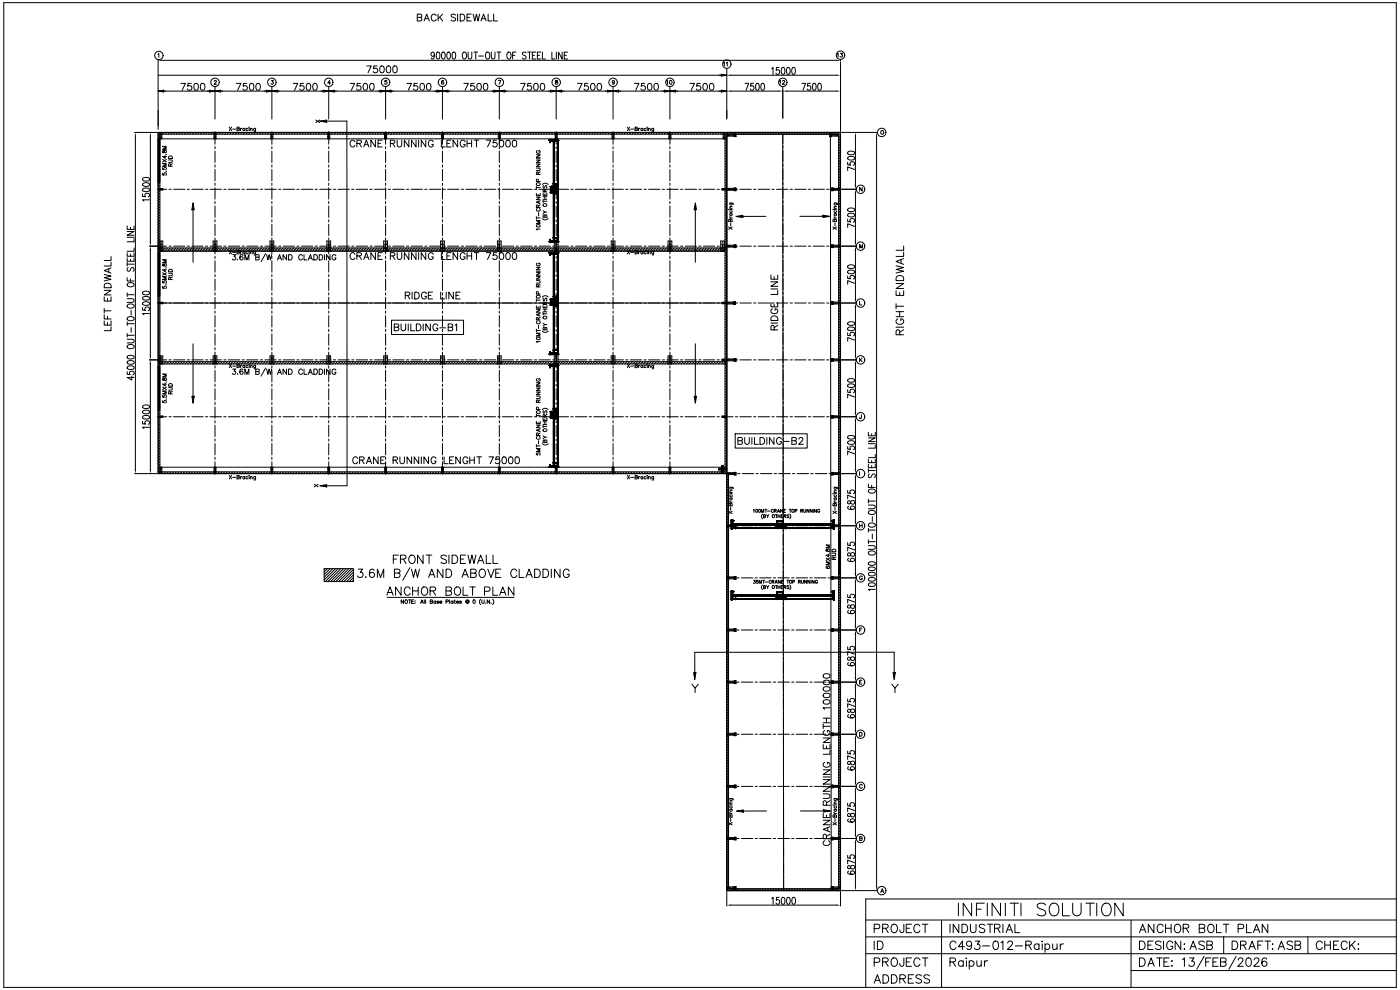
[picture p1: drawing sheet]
<svg xmlns="http://www.w3.org/2000/svg" width="420mm" height="297mm" viewBox="0 0 420 297" stroke-linecap="round" stroke-linejoin="round" font-family="sans-serif">
<!-- layer: 22 -->
<path d="M1.1 .8h417.7v295.4h-417.7z" fill="none" stroke="#000" stroke-width=".3"/>
<!-- layer: 0 -->
<g fill="none" stroke="#000" stroke-width=".3">
<path d="M47.4 17.8h.1M48.7 18.1h202.1M130.3 16.3l-.2 .5a.56 .56 0 0 1-.8-.6 .56 .56 0 0 1 .9-.3l.1 .4a.99 .99 0 0 1-.6 1.4l-.4-.3M131.1 15.7l.4-.1a1.36 1.36 0 0 1 0 2.1h-.2a1.54 1.54 0 0 1-.2-2zM132.7 15.7l.4-.1a1.36 1.36 0 0 1 0 2.1h-.2a1.54 1.54 0 0 1-.2-2zM134.2 15.7l.4-.1a1.36 1.36 0 0 1 0 2.1h-.1a1.54 1.54 0 0 1-.3-2zM135.8 15.7l.4-.1a1.36 1.36 0 0 1 0 2.1h-.1a1.54 1.54 0 0 1-.3-2zM139 15.7l.1-.1a1.07 1.07 0 0 1 .9 1.1 1.07 1.07 0 0 1-.9 1 1.38 1.38 0 0 1-.1-2zM140.4 15.6v1.5l.5 .6 .5-.3 .1-1.8M142.1 15.6h1.1M142.7 15.6v2.1M143.6 16.8h1.4"/>
<path d="M145.9 15.7l.2-.1a1.07 1.07 0 0 1 .8 1.1 1.07 1.07 0 0 1-.8 1 1.38 1.38 0 0 1-.2-2zM147.4 15.6v1.5l.4 .6 .6-.3 .1-1.8M149.1 15.6h1.1M149.6 15.6v2.1M152.3 15.7l.2-.1a1.07 1.07 0 0 1 .8 1.1 1.07 1.07 0 0 1-.8 1 1.38 1.38 0 0 1-.2-2zM153.8 16.6h.6M154.8 15.6h-1v2.1M157.8 15.9l-.4-.3-.7 .3 .1 .5 1 .7v.3l-.4 .3-.7-.3M158.3 15.6h1.1M158.8 15.6v2.1M159.7 16.6h.6M160.7 15.6h-1v2.1h1"/>
<path d="M161.2 16.6h.6M162.2 15.6h-1v2.1h1M162.7 15.6v2.1h.9M165.5 15.6v2.1h1M166.9 15.6v2.1M168.6 15.6v2.1l-1.1-2.1v2.1M169.2 16.6h.7M170.3 15.6h-1.1v2.1h1.1M252.1 17.8v.5M40.3 39.7h6.9M47.4 39.7h170.6v102.4h-170.6zM47.4 39.7v102.4h170.6"/>
<path d="M47.4 39.7h170.6M47.8 39.7l-.4 .4M48.6 39.7l-.6 .5M49.4 39.7l-.6 .5M50.2 39.7l-.5 .5M51 39.7l-.5 .5M51.8 39.7l-.5 .5M52.6 39.7l-.5 .5M53.4 39.7l-.5 .5M54.2 39.7l-.5 .5M55 39.7l-.5 .5M55.8 39.7l-.5 .5"/>
<path d="M56.6 39.7l-.5 .5M57.4 39.7l-.5 .5M58.2 39.7l-.5 .5M59 39.7l-.5 .5M59.8 39.7l-.5 .5M60.6 39.7l-.5 .5M61.4 39.7l-.5 .5M62.2 39.7l-.5 .5M63 39.7l-.5 .5M63.8 39.7l-.5 .5M64.6 39.7l-.5 .5M65.5 39.7l-.6 .5"/>
<path d="M66.3 39.7l-.6 .5M67.1 39.7l-.6 .5M67.9 39.7l-.6 .5M68.7 39.7l-.6 .5M69.5 39.7l-.6 .5M70.3 39.7l-.5 .5M71.1 39.7l-.5 .5M71.9 39.7l-.5 .5M72.7 39.7l-.5 .5M73.5 39.7l-.5 .5M74.3 39.7l-.5 .5M75.1 39.7l-.5 .5"/>
<path d="M75.9 39.7l-.5 .5M76.7 39.7l-.5 .5M77.5 39.7l-.5 .5M78.3 39.7l-.5 .5M79.1 39.7l-.5 .5M79.9 39.7l-.5 .5M80.7 39.7l-.5 .5M81.5 39.7l-.5 .5M82.3 39.7l-.5 .5M83.1 39.7l-.5 .5M83.9 39.7l-.5 .5M84.7 39.7l-.5 .5"/>
<path d="M85.6 39.7l-.6 .5M86.4 39.7l-.6 .5M87.2 39.7l-.6 .5M88 39.7l-.6 .5M88.8 39.7l-.6 .5M89.6 39.7l-.5 .5M90.4 39.7l-.5 .5M91.2 39.7l-.5 .5M92 39.7l-.5 .5M92.8 39.7l-.5 .5M93.6 39.7l-.5 .5M94.4 39.7l-.5 .5"/>
<path d="M95.2 39.7l-.5 .5M95.9 36.3l2.1-.3v.7zM96 39.7l-.5 .5M96.8 39.7l-.5 .5M97.6 39.7l-.5 .5M98 36.3h6l.1 109.4h-6.1M98.4 39.7l-.5 .5M99.2 39.7l-.5 .5M100 39.7l-.5 .5M100.8 39.7l-.5 .5M101.6 39.7l-.5 .5M102.4 39.7l-.5 .5"/>
<path d="M103.2 39.7l-.5 .5M104 39.7l-.5 .5M104.8 39.7l-.5 .5M105.7 39.7l-.6 .5M106.5 39.7l-.6 .5M107.3 39.7l-.6 .5M108.1 39.7l-.6 .5M108.9 39.7l-.6 .5M109.7 39.7l-.5 .5M110.5 39.7l-.5 .5M111.3 39.7l-.5 .5M112.1 39.7l-.5 .5"/>
<path d="M112.9 39.7l-.5 .5M113.7 39.7l-.5 .5M114.5 39.7l-.5 .5M115.3 39.7l-.5 .5M116.1 39.7l-.5 .5M116.9 39.7l-.5 .5M117.7 39.7l-.5 .5M118.5 39.7l-.5 .5M119.3 39.7l-.5 .5M120.1 39.7l-.5 .5M120.9 39.7l-.5 .5M121.7 39.7l-.5 .5"/>
<path d="M122.5 39.7l-.5 .5M123.3 39.7l-.5 .5M124.1 39.7l-.5 .5M124.9 39.7l-.5 .5M125.8 39.7l-.6 .5M126.6 39.7l-.6 .5M127.4 39.7l-.6 .5M128.2 39.7l-.6 .5M129 39.7l-.6 .5M129.8 39.7l-.5 .5M130.6 39.7l-.5 .5M131.4 39.7l-.5 .5"/>
<path d="M132.2 39.7l-.5 .5M133 39.7l-.5 .5M133.8 39.7l-.5 .5M134.6 39.7l-.5 .5M135.4 39.7l-.5 .5M136.2 39.7l-.5 .5M137 39.7l-.5 .5M137.8 39.7l-.5 .5M138.6 39.7l-.5 .5M139.4 39.7l-.5 .5M140.2 39.7l-.5 .5M141 39.7l-.5 .5"/>
<path d="M141.8 39.7l-.5 .5M142.6 39.7l-.5 .5M143.4 39.7l-.5 .5M144.2 39.7l-.5 .5M145 39.7l-.5 .5M145.9 39.7l-.6 .5M146.7 39.7l-.6 .5M147.5 39.7l-.6 .5M148.3 39.7l-.6 .5M149.1 39.7l-.6 .5M149.9 39.7l-.5 .5M150.7 39.7l-.5 .5"/>
<path d="M151.5 39.7l-.5 .5M152.3 39.7l-.5 .5M153.1 39.7l-.5 .5M153.9 39.7l-.5 .5M154.7 39.7l-.5 .5M155.5 39.7l-.5 .5M156.3 39.7l-.5 .5M157.1 39.7l-.5 .5M157.9 39.7l-.5 .5M158.7 39.7l-.5 .5M159.5 39.7l-.5 .5M160.3 39.7l-.5 .5"/>
<path d="M161.1 39.7l-.5 .5M161.9 39.7l-.5 .5M162.7 39.7l-.5 .5M163.5 39.7l-.5 .5M164.3 39.7l-.5 .5M165.2 39.7l-.6 .5M166 39.7l-.6 .5M166.8 39.7l-.6 .5M167.6 39.7l-.6 .5M168.4 39.7l-.6 .5M169.2 39.7l-.6 .5M170 39.7l-.5 .5"/>
<path d="M170.8 39.7l-.5 .5M171.6 39.7l-.5 .5M172.4 39.7l-.5 .5M173.2 39.7l-.5 .5M174 39.7l-.5 .5M174.8 39.7l-.5 .5M175.6 39.7l-.5 .5M176.4 39.7l-.5 .5M177.2 39.7l-.5 .5M178 39.7l-.5 .5M178.8 39.7l-.5 .5M179.6 39.7l-.5 .5"/>
<path d="M180.4 39.7l-.5 .5M181.2 39.7l-.5 .5M182 39.7l-.5 .5M182.8 39.7l-.5 .5M183.6 39.7l-.5 .5M184.4 39.7l-.5 .5M185.3 39.7l-.6 .5M186.1 39.7l-.6 .5M186.9 39.7l-.6 .5M187.7 39.7l-.6 .5M188.5 39.7l-.6 .5M189.3 39.7l-.6 .5"/>
<path d="M190.1 39.7l-.5 .5M190.9 39.7l-.5 .5M191.7 39.7l-.5 .5M192.5 39.7l-.5 .5M193.3 39.7l-.5 .5M194.1 39.7l-.5 .5M194.9 39.7l-.5 .5M195.7 39.7l-.5 .5M196.5 39.7l-.5 .5M197.3 39.7l-.5 .5M198.1 39.7l-.5 .5M198.9 39.7l-.5 .5"/>
<path d="M199.7 39.7l-.5 .5M200.5 39.7l-.5 .5M201.3 39.7l-.5 .5M202.1 39.7l-.5 .5M202.9 39.7l-.5 .5M203.7 39.7l-.5 .5M204.5 39.7l-.5 .5M205.4 39.7l-.6 .5M206.2 39.7l-.6 .5M207 39.7l-.6 .5M207.8 39.7l-.6 .5M208.6 39.7l-.6 .5"/>
<path d="M209.4 39.7l-.6 .5M210.2 39.7l-.5 .5M211 39.7l-.5 .5M211.8 39.7l-.5 .5M212.6 39.7l-.5 .5M213.4 39.7l-.5 .5M214.2 39.7l-.5 .5M215 39.7l-.5 .5M215.8 39.7l-.5 .5M216.6 39.7l-.5 .5M217.4 39.7l-.5 .5M217.9 22.3h.1"/>
<path d="M218 39.7h34.1v227.4h-34.1zM218 39.7h34.1v227.4h-34.1v-125M218 39.7h34.1v227.4h-34.1v-125h.5v124.5h33.1v-226.4h-33.6zM218 27.1v8.4M218 39.7v102.4M218 39.9l-.5 .6M218.6 39.7l-.6 .5M219.2 22.6h31.6M219.3 27.3h14.2M219.4 39.7l-.6 .5M220.2 39.7l-.5 .5M221 39.7l-.5 .5"/>
<path d="M221.8 39.7l-.5 .5M222.6 39.7l-.5 .5M223.4 39.7l-.5 .5M223.5 25h1.1l-.8 2.1M224.2 39.7l-.5 .5M225 39.7l-.5 .5M225.8 39.7l-.5 .5M226 25h-.8l-.1 .9a.62 .62 0 0 1 .9 0 .62 .62 0 0 1-.1 .9 .62 .62 0 0 1-.9-.1M226.6 39.7l-.5 .5M226.9 25.1l.4-.1a1.36 1.36 0 0 1 0 2.1h-.2a1.54 1.54 0 0 1-.2-2zM227.4 39.7l-.5 .5M228.2 39.7l-.5 .5"/>
<path d="M228.4 25.1l.4-.1a1.36 1.36 0 0 1 0 2.1h-.1a1.54 1.54 0 0 1-.3-2zM229 39.7l-.5 .5M229.8 39.7l-.5 .5M230.6 39.7l-.5 .5M231.4 39.7l-.5 .5M231.5 20.6l.4-.4v2.1M232.2 39.7l-.5 .5M233 39.7l-.5 .5M233.7 20.2h-.8l-.1 .9a.62 .62 0 0 1 .9 .1 .62 .62 0 0 1-.1 .9 .62 .62 0 0 1-.9-.2M233.8 39.7l-.5 .5M234.5 20.3l.4-.1a1.36 1.36 0 0 1 0 2.1h-.1a1.54 1.54 0 0 1-.3-2zM234.6 39.7l-.5 .5"/>
<path d="M234.8 27.1v8.4M235.5 39.7l-.6 .5M236.1 27.3h14.7M236.1 20.3l.4-.1a1.36 1.36 0 0 1 0 2.1h-.1a1.54 1.54 0 0 1-.3-2zM236.3 39.7l-.6 .5M237.1 39.7l-.6 .5M237.7 20.3l.4-.1a1.36 1.36 0 0 1 0 2.1h-.2a1.54 1.54 0 0 1-.2-2zM237.9 39.7l-.6 .5M238.7 39.7l-.6 .5M239.5 39.7l-.6 .5M240.3 39.7l-.5 .5M240.5 25h1.1l-.8 2.1"/>
<path d="M241.1 39.7l-.5 .5M241.9 39.7l-.5 .5M242.7 39.7l-.5 .5M243 25h-.7l-.1 .9a.62 .62 0 0 1 .9 0 .62 .62 0 0 1-.1 .9 .62 .62 0 0 1-.9-.1M243.5 39.7l-.5 .5M243.9 25.1l.4-.1a1.36 1.36 0 0 1 0 2.1h-.2a1.54 1.54 0 0 1-.2-2zM244.3 39.7l-.5 .5M245.1 39.7l-.5 .5M245.5 25.1l.4-.1a1.36 1.36 0 0 1 0 2.1h-.2a1.54 1.54 0 0 1-.2-2zM245.9 39.7l-.5 .5M246.7 39.7l-.5 .5M247.5 39.7l-.5 .5"/>
<path d="M248.3 39.7l-.5 .5M249.1 39.7l-.5 .5M249.9 39.7l-.5 .5M250.7 39.7l-.5 .5M251.5 39.7l-.5 .5M252.1 40l-.5 .5M252.1 27.1v12.4M252.1 22.3h.1M252.4 39.7h10.8M40.6 41v99.8M42.8 58.1v.8l.9 .1a.62 .62 0 0 1 0-.9 .62 .62 0 0 1 .9 .1 .62 .62 0 0 1-.2 .9M42.9 56.6l.8-.2a.89 .89 0 0 1 1.1 .6 1.36 1.36 0 0 1-2 0z"/>
<path d="M42.9 55l.8-.2a.89 .89 0 0 1 1.1 .6 1.36 1.36 0 0 1-2 0zM42.9 53.5l.8-.3a.89 .89 0 0 1 1.1 .7 1.36 1.36 0 0 1-2 0zM44.8 59.9h-2l.4 .4M45.1 41v31.5M47.4 42h.6v12.5h-.6zM48 40.2h169.5v101.3h-169.5zM48 40.3l-.6 .6M48 41.1l-.6 .6M48 41.9l-.6 .6M48 42.7l-.6 .6M48 43.6l-.6 .5M48 44.4l-.6 .5"/>
<path d="M48 45.2l-.6 .5M48 46l-.6 .5M48 46.8l-.6 .5M48 47.6l-.6 .5M48 48.4l-.6 .5M48 49.2l-.6 .5M48 50l-.6 .5M48 50.8l-.6 .5M48 51.6l-.6 .5M48 52.4l-.6 .5M48 53.2l-.6 .5M48 54l-.6 .5"/>
<path d="M48 54.8l-.6 .5M48 55.6l-.6 .5M48 56.4l-.6 .5M48 57.2l-.6 .5M48 58l-.6 .5M48 58.8l-.6 .6M48 59.6l-.6 .6M48 41.6h169.5M106.5 42.5a.75 .75 0 0 0-.9-.5 .75 .75 0 0 0-.6 .8v.5a.75 .75 0 0 0 .6 .8 .75 .75 0 0 0 .9-.5M107 43l1.2-.1 .2-.3-.1-.4-1.3-.2v2.1M107.7 43l.7 1.1M109.1 44.1l.8-2.1 .8 2.1"/>
<path d="M109.4 43.4h1M112.6 42v2.1l-1.4-2.1v2.1M113.4 43h.8M114.6 42h-1.2v2.1h1.2M117.1 43l1.2-.1 .1-.3v-.4l-1.3-.2v2.1M117.8 43l.6 1.1M119.1 42v1.5l.6 .6 .7-.3 .1-1.8M122.6 42v2.1l-1.3-2.1v2.1M124.8 42v2.1l-1.4-2.1v2.1M125.6 42v2.1M127.7 42v2.1l-1.4-2.1v2.1M129.9 42.5a.75 .75 0 0 0-.8-.5 .75 .75 0 0 0-.6 .8v.5a.73 .73 0 0 0 .7 .8 .73 .73 0 0 0 .7-.8h-.4"/>
<path d="M132.4 42v2.1h1.2M134 43h.8M135.3 42h-1.3v2.1h1.3M137.3 42v2.1l-1.4-2.1v2.1M139.5 42.5a.75 .75 0 0 0-.9-.5 .75 .75 0 0 0-.6 .8v.5a.73 .73 0 0 0 .8 .8 .73 .73 0 0 0 .7-.8h-.5M140.1 43h1.3M140.1 42v2.1M141.4 42v2.1M142.2 42h1.4M142.9 42v2.1M145.8 42h1.4l-1 2.1M149 42h-1l-.1 .9a.72 .72 0 0 1 1.1 0 .72 .72 0 0 1-.2 1.1 .72 .72 0 0 1-1-.3"/>
<path d="M150 42.1a.66 .66 0 0 1 1 .3l.1 .5a.88 .88 0 0 1-.8 1.2 1.31 1.31 0 0 1-.3-2zM152 42.1a.66 .66 0 0 1 .9 .3l.1 .5a.88 .88 0 0 1-.7 1.2 1.31 1.31 0 0 1-.3-2zM153.9 42.1a.66 .66 0 0 1 1 .3l.1 .5a.88 .88 0 0 1-.8 1.2 1.31 1.31 0 0 1-.3-2zM160.9 59.1h1.1l-1.1 .8h1.1M160.9 58v.7h1.1v-.7M160.9 50.4h.8l.3 .3-.1 .4-1 .1M160.9 49.2h1.1l-1.1 .8h1.1M160.9 48h1.1l-1.1 .8h1.1M160.9 46.4h1.1l-1.1 .8h1.1M160.9 55.9v.7M160.9 56.3h1.1M160.9 47.6h1.1"/>
<path d="M161.1 45.2a.42 .42 0 0 0-.2 .4 .42 .42 0 0 0 .4 .4h.3a.41 .41 0 0 0 .4-.4 .41 .41 0 0 0-.4-.4v.2M161.4 52.3v-.6l-.4-.1-.1 .7h1.1M161.4 58.3v.4M161.5 54.5l-.1-.7h-.4l-.1 .7h1.1M162 51.6l-.6 .3M162.7 55.3a1.17 1.17 0 0 1 1.7 0M162.9 57.9v.7h1.1v-.7M162.9 60v.7M162.9 59.8h1.1M162.9 59h1.1M163 55.7l-.1 .2 .1 .5 .7-.7 .3 .2-.1 .5M163.4 57.5v-.6l-.4-.1-.1 .7h1.1"/>
<path d="M163.4 58.1v.5M163.4 59v.8M164 56.8l-.6 .4M164.7 42h.1M164.7 41.9l.1 .3M164.8 42h2.7v.2h-2.7zM164.9 42.7h.2M164.9 42.6h.2M164.9 42.7v.1M164.9 42.4h.2M164.9 42.2v.5M164.9 42.3h.2"/>
<path d="M164.9 42.2h.1M164.9 42.8h.2M164.9 42.8h.1M164.9 42.4v.1M164.9 42h.1M164.9 42.2l.1 .1M165 42.3h.1M165.1 42.2l-.1 .1M165.1 42h.1M165.1 56.1h.2M165.1 56h.1M165.1 56.1h.1"/>
<path d="M165.1 57.8h.7M165.1 57.7h.7M165.1 57.7h.1M165.1 57.8h.1M165.1 56v.1M165.1 57.7v.1M165.1 56v1.8M165.1 42.4v.1M165.1 42.2h.1M165.1 42.2v.5M165.1 42.8h.1M165.1 42.7v.1"/>
<path d="M165.2 42.4h.1M165.2 42.4h2.2l-2.5 .1M165.3 56h.1M165.3 56h-.2M165.4 55.9l-.1 1.9M165.4 55.9h-.1M165.4 56.1h-.1M165.4 55.9h2h-1.5l.1 2M165.4 55.9v.2M165.4 55.9h.1M165.4 56.1h.1M165.5 55.9h.1"/>
<path d="M165.5 55.9l-.1 .2M165.5 55.9h-.1M165.5 55.8v.1M165.5 55.8h.1M165.6 55.9v.2M165.6 55.9h.1M165.6 56.1h.1M165.6 55.8v.1M165.6 57.7h.1M165.7 56.1h.1M165.7 56h.1M165.7 55.9v.2"/>
<path d="M165.8 55.9v.2M165.8 56h.1M165.8 56.1h.1M165.8 55.9v.1M165.8 55.2h1.6zM165.9 57.5h1.5l-1.5 .1M165.9 55.2h.1M165.9 56.1h-.5M165.9 56.1h.1M165.9 56.2h.1M165.9 56h.1M165.9 57.7h.1"/>
<path d="M165.9 57.8h.1M166 55.9h-.1M166 57.7h-.4M166 55.9h.1M166 56.1h.1M166 57.7h.1M166 42.2v30.3M166 57.9h.1M166.3 42.2v30.3M166.3 55.9h.1M166.3 56.1h.1M166.3 57.9h.1"/>
<path d="M166.3 57.7h.1M166.3 56.2h.1M166.3 57.7l.9 .1M166.4 56h.1M166.4 55.9v.3M166.4 57.7h-.1M166.4 57.8h.1M166.4 57.7h.1M166.4 55.9h.1M166.4 56.2h.1M166.4 56.1h.1M166.4 57.8v.1"/>
<path d="M166.4 57.9h.1M166.5 55.9h-.1M166.5 56.1h-.1M166.5 55.9v2.2M166.5 55.9h.1M166.5 56.1h.1M166.5 57.9h.5M166.5 57.9h.1M166.5 56h.5M166.5 57.8h.1M166.5 57.8v.1M166.5 58.1h.1"/>
<path d="M166.5 55.9v.1M166.6 55.5v.1M166.6 55.5h.3M166.6 55.4v.1M166.6 55.4h.3M166.6 55.5h.1M166.6 55.9h.1M166.6 55.6h.1M166.6 55.4h.1M166.6 56v1.7M166.6 55.6v.3M166.6 55.1v.2"/>
<path d="M166.7 58.1h.1M166.8 55.1h.1M166.8 55.4h.1M166.8 55.6v.3M166.8 55.9h.1M166.8 55.1v.2M166.9 55.5h.1M166.9 55.4h.1M166.9 55.6h.1M166.9 55.9h.1M166.9 55.5v.1M166.9 55.4v.1"/>
<path d="M166.9 56v1.7M166.9 56h.1M166.9 55.7v.2M166.9 55.7v.1M166.9 55.8h.1M166.9 55.8v.1M167 58.1h-.5M167 57.8h.1M167 58.1h.1M167 58v.1M167 57.9h.1M167 56l.1 2"/>
<path d="M167 56h.1M167.1 57.7v.3M167.1 58h.2M167.1 58h.1M167.2 57.8h-.7M167.2 42h.1M167.3 42.3v30.2M167.3 42.3h.1M167.4 42h.1M167.4 42.4h.1M167.4 55.1h.1M167.4 55.2h.1"/>
<path d="M167.5 42v.2M218 40.2h33.6v226.4h-33.1v-124.5M218 40.8l-.5 .5M218 41.6l-.5 .5M218 42.4l-.5 .5M218 43.2l-.5 .5M218 44l-.5 .5M218 44.8l-.5 .5M218 45.6l-.5 .5M218 46.4l-.5 .5M218 47.2l-.5 .5M218 48l-.5 .5"/>
<path d="M218 48.8l-.5 .5M218 49.6l-.5 .5M218 50.4l-.5 .5M218 51.2l-.5 .5M218 52l-.5 .5M218 52.8l-.5 .5M218 53.6l-.5 .5M218 54.4l-.5 .5M218 55.2l-.5 .5M218 56l-.5 .6M218 56.8l-.5 .6M218 57.6l-.5 .6"/>
<path d="M218 58.4l-.5 .6M218 59.2l-.5 .6M234.8 40.2l.2 226.4M249.1 40.4l.2 226.4M252.1 52.8l-.5 .5M252.1 40.8l-.5 .5M252.1 41.6l-.5 .5M252.1 42.4l-.5 .5M252.1 43.2l-.5 .5M252.1 44l-.5 .5M252.1 44.8l-.5 .5M252.1 45.6l-.5 .5"/>
<path d="M252.1 46.4l-.5 .5M252.1 47.2l-.5 .5M252.1 48l-.5 .5M252.1 48.8l-.5 .5M252.1 49.6l-.5 .5M252.1 50.4l-.5 .5M252.1 51.2l-.5 .5M252.1 52l-.5 .5M252.1 53.6l-.5 .5M252.1 54.4l-.5 .6M252.1 55.2l-.5 .6M252.1 56l-.5 .6"/>
<path d="M252.1 56.8l-.5 .6M252.1 57.6l-.5 .6M252.1 58.4l-.5 .6M252.1 59.3l-.5 .5M252.4 56.8h4.4M254.2 48.6v.8l.9 .1a.62 .62 0 0 1 .1-.9 .62 .62 0 0 1 .9 .1 .62 .62 0 0 1-.2 .9M254.3 47.1l.8-.2a.89 .89 0 0 1 1.2 .6 1.36 1.36 0 0 1-2.1 0zM254.3 45.6l.8-.3a.89 .89 0 0 1 1.2 .7 1.36 1.36 0 0 1-2.1 0zM256.3 50.9l-2.1-.8v1.1M256.6 41v14.5M256.6 58.1v14.4M262.9 41v224.8"/>
<path d="M38.1 77.3v1.1h2.1v-1.1M38.1 75.8v1.1h2.1v-1.1M38.1 69.4h2.1l-2.1 1.1h2.1M38.1 67.8v1h2.1v-1M38.1 78.7v1.1M38.1 79.2h2.1M38.1 71.2h2.1M39.1 68.2v.6M39.1 76.2v.7M39.1 77.7v.7M40.2 74.4v1h-2.1M40.2 71.6v.9h-2.1"/>
<path d="M44.8 73.8h2.4M45.1 75.1v31.5M47.4 76.1h.6v12.5h-.6zM47.5 74.4h170v.6h-170zM47.9 74.4l-.4 .4M48 60.4l-.6 .6M48 61.2l-.6 .6M48 62l-.6 .6M48 62.8l-.6 .6M48 63.7l-.6 .5M48 64.5l-.6 .5M48 65.3l-.6 .5"/>
<path d="M48 66.1l-.6 .5M48 66.9l-.6 .5M48 67.7l-.6 .5M48 68.5l-.6 .5M48 69.3l-.6 .5M48 70.1l-.6 .5M48 70.9l-.6 .5M48 71.7l-.6 .5M48 72.5l-.6 .5M48 73.3l-.6 .5M48 74.1l-.6 .5M48 74.9l-.6 .5"/>
<path d="M48 75.7l-.6 .5M48 76.5l-.6 .5M48 77.3l-.6 .5M48 78.1l-.6 .5M48 78.9l-.6 .6M48 79.7l-.6 .6M48 75.4h169.5M48.7 74.4l-.7 .6M49.5 74.4l-.6 .6M50.3 74.4l-.6 .6M51.1 74.4l-.6 .6M51.9 74.4l-.6 .6"/>
<path d="M52.7 74.4l-.6 .6M53.5 74.4l-.6 .6M54.3 74.4l-.6 .6M55.2 74.4l-.7 .6M56 74.4l-.7 .6M56.8 74.4l-.7 .6M57.6 74.4l-.7 .6M57.9 60.8l.3 2.1h-.6zM57.9 62.9v15.8M58.4 74.4l-.7 .6M59.2 74.4l-.7 .6M60 74.4l-.7 .6"/>
<path d="M60.8 74.4l-.7 .6M61.6 74.4l-.7 .6M62.4 74.4l-.7 .6M63.2 74.4l-.7 .6M64 74.4l-.7 .6M64.8 74.4l-.7 .6M65.6 74.4l-.7 .6M66.4 74.4l-.7 .6M67.2 74.4l-.7 .6M68 74.4l-.7 .6M68.8 74.4l-.7 .6M69.6 74.4l-.6 .6"/>
<path d="M70.4 74.4l-.6 .6M71.2 74.4l-.6 .6M72 74.4l-.6 .6M72.8 74.4l-.6 .6M73.6 74.4l-.6 .6M74.4 74.4l-.6 .6M75.3 74.4l-.7 .6M76.1 74.4l-.7 .6M76.9 74.4l-.7 .6M77.7 74.4l-.7 .6M78.5 74.4l-.7 .6M79.3 74.4l-.7 .6"/>
<path d="M80.1 74.4l-.7 .6M80.9 74.4l-.7 .6M81.7 74.4l-.7 .6M82.5 74.4l-.7 .6M83.3 74.4l-.7 .6M84.1 74.4l-.7 .6M84.9 74.4l-.7 .6M85.7 74.4l-.7 .6M86.5 74.4l-.7 .6M87.3 74.4l-.7 .6M88.1 74.4l-.7 .6M88.9 74.4l-.7 .6"/>
<path d="M89.7 74.4l-.6 .6M90.5 74.4l-.6 .6M91.3 74.4l-.6 .6M92.1 74.4l-.6 .6M92.9 74.4l-.6 .6M93.7 74.4l-.6 .6M94.5 74.4l-.6 .6M95.4 74.4l-.7 .6M96.2 74.4l-.7 .6M97 74.4l-.7 .6M97.8 74.4l-.7 .6M98.6 74.4l-.7 .6"/>
<path d="M99.4 74.4l-.7 .6M100.2 74.4l-.7 .6M101 74.4l-.7 .6M101.8 74.4l-.7 .6M102.6 74.4l-.7 .6M103.4 74.4l-.7 .6M104.2 74.4l-.7 .6M105 74.4l-.7 .6M105.8 74.4l-.7 .6M106.5 76.3a.75 .75 0 0 0-.9-.5 .75 .75 0 0 0-.6 .8v.4a.75 .75 0 0 0 .6 .8 .75 .75 0 0 0 .9-.5M106.6 74.4l-.7 .6M107 76.8l1.2-.1 .2-.3-.1-.4-1.3-.2v2"/>
<path d="M107.4 74.4l-.7 .6M107.7 76.8l.7 1M108.2 74.4l-.7 .6M109 74.4l-.7 .6M109.1 77.8l.8-2 .8 2M109.4 77.1h1M109.8 74.4l-.6 .6M110.6 74.4l-.6 .6M111.4 74.4l-.6 .6M112.2 74.4l-.6 .6M112.6 75.8v2l-1.4-2v2M113 74.4l-.6 .6"/>
<path d="M113.4 76.8h.8M113.8 74.4l-.6 .6M114.6 75.8h-1.2v2h1.2M114.6 74.4l-.6 .6M115.5 74.4l-.7 .6M116.3 74.4l-.7 .6M117.1 74.4l-.7 .6M117.1 76.8l1.2-.1 .1-.3v-.4l-1.3-.2v2M117.8 76.8l.6 1M117.9 74.4l-.7 .6M118.7 74.4l-.7 .6M119.1 75.8v1.4l.6 .6 .7-.3 .1-1.7"/>
<path d="M119.5 74.4l-.7 .6M120.3 74.4l-.7 .6M121.1 74.4l-.7 .6M121.9 74.4l-.7 .6M122.6 75.8v2l-1.3-2v2M122.7 74.4l-.7 .6M123.5 74.4l-.7 .6M124.3 74.4l-.7 .6M124.8 75.8v2l-1.4-2v2M125.1 74.4l-.7 .6M125.6 75.8v2M125.9 74.4l-.7 .6"/>
<path d="M126.7 74.4l-.7 .6M127.5 74.4l-.7 .6M127.7 75.8v2l-1.4-2v2M128.3 74.4l-.7 .6M129.1 74.4l-.7 .6M129.9 74.4l-.6 .6M129.9 76.3a.75 .75 0 0 0-.8-.5 .75 .75 0 0 0-.6 .8v.4a.73 .73 0 0 0 .7 .8 .73 .73 0 0 0 .7-.8h-.4M130.7 74.4l-.6 .6M131.5 74.4l-.6 .6M132.3 74.4l-.6 .6M132.4 75.8v2h1.2M133.1 74.4l-.6 .6"/>
<path d="M133.9 74.4l-.6 .6M134 76.8h.8M134.7 74.4l-.6 .6M135.3 75.8h-1.3v2h1.3M135.6 74.4l-.7 .6M136.4 74.4l-.7 .6M137.2 74.4l-.7 .6M137.3 75.8v2l-1.4-2v2M138 74.4l-.7 .6M138.8 74.4l-.7 .6M139.5 76.3a.75 .75 0 0 0-.9-.5 .75 .75 0 0 0-.6 .8v.4a.73 .73 0 0 0 .8 .8 .73 .73 0 0 0 .7-.8h-.5M139.6 74.4l-.7 .6"/>
<path d="M140.1 75.8v2M140.1 76.8h1.3M140.4 74.4l-.7 .6M141.2 74.4l-.7 .6M141.4 75.8v2M142 74.4l-.7 .6M142.2 75.8h1.4M142.8 74.4l-.7 .6M142.9 75.8v2M143.6 74.4l-.7 .6M144.4 74.4l-.7 .6M145.2 74.4l-.7 .6"/>
<path d="M145.8 75.8h1.4l-1 2M146 74.4l-.7 .6M146.8 74.4l-.7 .6M147.6 74.4l-.7 .6M148.4 74.4l-.7 .6M149 75.8h-1l-.1 .9a.72 .72 0 0 1 1.1-.1 .72 .72 0 0 1-.2 1.1 .72 .72 0 0 1-1-.3M149.2 74.4l-.7 .6M150 75.9a.66 .66 0 0 1 1 .3l.1 .5a.88 .88 0 0 1-.8 1.1 1.31 1.31 0 0 1-.3-1.9zM150 74.4l-.6 .6M150.8 74.4l-.6 .6M151.6 74.4l-.6 .6M152 75.9a.66 .66 0 0 1 .9 .3l.1 .5a.88 .88 0 0 1-.7 1.1 1.31 1.31 0 0 1-.3-1.9z"/>
<path d="M152.4 74.4l-.6 .6M153.2 74.4l-.6 .6M153.9 75.9a.66 .66 0 0 1 1 .3l.1 .5a.88 .88 0 0 1-.8 1.1 1.31 1.31 0 0 1-.3-1.9zM154 74.4l-.6 .6M154.8 74.4l-.6 .6M155.7 74.4l-.7 .6M156.5 74.4l-.7 .6M157.3 74.4l-.7 .6M158.1 74.4l-.7 .6M158.9 74.4l-.7 .6M159.7 74.4l-.7 .6M160.5 74.4l-.7 .6"/>
<path d="M160.9 65.4h1.1M160.9 65v.7M161.1 62.5a.42 .42 0 0 0-.2 .5 .42 .42 0 0 0 .4 .4h.3a.42 .42 0 0 0 .4-.4 .42 .42 0 0 0-.3-.5M161.1 78.9a.42 .42 0 0 0-.2 .5 .42 .42 0 0 0 .4 .3h.3a.41 .41 0 0 0 .4-.4 .41 .41 0 0 0-.4-.4v.3M161.3 74.4l-.7 .6M161.4 62.2v-.6l-.4-.1-.1 .7h1.1M161.5 63.8v1M161.6 60.4v.5M162 68.7h-1.1l.2 .3M162 66.2h-1.1l1.1 .4-1.1 .4h1.1M162 60.2l-1.1 .4 1.1 .5M162 61.5l-.6 .3"/>
<path d="M162.1 74.4l-.7 .6M162.7 65.6a1.17 1.17 0 0 0 1.7 0M162.9 63.2l.5 .4-.5 .4M162.9 60.4h1.1M162.9 74.4l-.7 .6M163.4 64.7l-.4-.2-.1 .7h1.1l-.2-.8-.3 .1-.1 .7M163.4 63.6h.6M163.7 74.4l-.7 .6M164.5 74.4l-.7 .6M164.7 75.7l.1 .2M164.7 75.8h.1M164.8 72.4v.1"/>
<path d="M164.8 72.4h2.7v.2h-2.7zM164.8 75.7h2.7v.3h-2.7zM164.9 71.9v.4M164.9 72.1l1.1 .1M164.9 71.9h.2M164.9 72h.2M164.9 76.5h.2M164.9 76.4h.2M164.9 76.5h.1M164.9 76.2h.2M164.9 76v.5M164.9 72.2h.2"/>
<path d="M164.9 72.3h.2M164.9 76h.2M164.9 72.2h.1M164.9 72.3v.1M164.9 76h.1M164.9 72.1v.1M164.9 76.2h.1M164.9 72.6h.2M164.9 75.7h.1M164.9 76l.1 .1M165 72.2l-.1 .2M165 76.1h.1"/>
<path d="M165 72.2l.1 .2M165.1 76l-.1 .1M165.1 75.7h.1M165.1 72.1v.1M165.1 76.2h.1M165.1 72.2h.1M165.1 76v.5M165.1 72.3v.1M165.1 76h.1M165.1 76.5h.1M165.1 71.9v.4M165.2 72.2h.1"/>
<path d="M165.2 76.1h.1M165.2 76.2l2.2-.1-2.5 .1M165.2 72.2h2.2M165.3 74.4l-.7 .6M165.8 71.3h1.7M165.9 71.3h.1M166 76v30.2M166.1 74.4l-.7 .6M166.3 76v30.2M166.3 72.2h1M166.9 74.4l-.7 .6M167.2 72.5v-30.2l.1 30.2"/>
<path d="M167.2 72.3h.1M167.2 72.6h.2M167.2 75.7h.1M167.3 76v30.2M167.3 72.3h.1M167.3 76h.1M167.4 75.7h.1M167.4 71.3h.1M167.4 72.2h.1M167.4 76.1h.1M167.5 72.4v.1M167.5 75.8v.1"/>
<path d="M167.7 74.4l-.7 .6M168.5 74.4l-.7 .6M169.3 74.4l-.7 .6M170.1 74.4l-.6 .6M170.9 74.4l-.6 .6M171.7 74.4l-.6 .6M172.5 74.4l-.6 .6M173.3 74.4l-.6 .6M174.1 74.4l-.6 .6M174.9 74.4l-.6 .6M175.8 74.4l-.7 .6M176.6 74.4l-.7 .6"/>
<path d="M177.4 74.4l-.7 .6M178.2 74.4l-.7 .6M179 74.4l-.7 .6M179.8 74.4l-.7 .6M180.6 74.4l-.7 .6M181.4 74.4l-.7 .6M182.2 74.4l-.7 .6M183 74.4l-.7 .6M183.8 74.4l-.7 .6M184.6 74.4l-.7 .6M185.4 74.4l-.7 .6M186.2 74.4l-.7 .6"/>
<path d="M187 74.4l-.7 .6M187.8 74.4l-.7 .6M188.6 74.4l-.7 .6M189.4 74.4l-.7 .6M190.2 74.4l-.6 .6M191 74.4l-.6 .6M191.8 74.4l-.6 .6M192.6 74.4l-.6 .6M193.4 74.4l-.6 .6M194.2 74.4l-.6 .6M195.1 74.4l-.7 .6M195.9 74.4l-.7 .6"/>
<path d="M196.7 74.4l-.7 .6M197.5 74.4l-.7 .6M198.3 74.4l-.7 .6M199.1 74.4l-.7 .6M199.9 74.4l-.7 .6M200.7 74.4l-.7 .6M201.5 74.4l-.7 .6M202.3 74.4l-.7 .6M203.1 74.4l-.7 .6M203.9 74.4l-.7 .6M204.7 74.4l-.7 .6M205.5 74.4l-.7 .6"/>
<path d="M206.3 74.4l-.7 .6M207.1 74.4l-.7 .6M207.9 74.4l-.7 .6M208.6 60.8l.3 2.1h-.7zM208.6 62.9v15.8M208.7 74.4l-.7 .6M209.5 74.4l-.7 .6M210.3 74.4l-.6 .6M211.1 74.4l-.6 .6M211.9 74.4l-.6 .6M212.7 74.4l-.6 .6M213.5 74.4l-.6 .6"/>
<path d="M214.3 74.4l-.6 .6M215.2 74.4l-.7 .6M216 74.4l-.7 .6M216.8 74.4l-.7 .6M217.5 74.4l-.6 .6M218 60l-.5 .6M218 60.9l-.5 .5M218 61.7l-.5 .5M218 62.5l-.5 .5M218 63.3l-.5 .5M218 64.1l-.5 .5M218 64.9l-.5 .5"/>
<path d="M218 65.7l-.5 .5M218 66.5l-.5 .5M218 67.3l-.5 .5M218 68.1l-.5 .5M218 68.9l-.5 .5M218 69.7l-.5 .5M218 70.5l-.5 .5M218 71.3l-.5 .5M218 72.1l-.5 .5M218 72.9l-.5 .5M218 73.7l-.5 .5M218 74.5l-.5 .5"/>
<path d="M218 75.3l-.5 .5M218 76.1l-.5 .6M218 76.9l-.5 .6M218 77.7l-.5 .6M218 78.5l-.5 .6M218 79.3l-.5 .6M220.7 64.9l2.1-.3v.7zM229.7 64.9h-6.9M239.9 64.9h6.9M246.8 64.5l2.1 .4-2.1 .3zM252.1 60.1l-.5 .5M252.1 60.9l-.5 .5"/>
<path d="M252.1 61.7l-.5 .5M252.1 62.5l-.5 .5M252.1 63.3l-.5 .5M252.1 64.1l-.5 .5M252.1 64.9l-.5 .5M252.1 65.7l-.5 .5M252.1 66.5l-.5 .5M252.1 67.3l-.5 .5M252.1 68.1l-.5 .5M252.1 68.9l-.5 .5M252.1 69.7l-.5 .5M252.1 70.5l-.5 .5"/>
<path d="M252.1 71.3l-.5 .5M252.1 72.1l-.5 .5M252.1 72.9l-.5 .5M252.1 73.7l-.5 .5M252.1 74.5l-.5 .6M252.1 75.3l-.5 .6M252.1 76.1l-.5 .6M252.1 76.9l-.5 .6M252.1 77.7l-.5 .6M252.1 78.5l-.5 .6M252.1 79.4l-.5 .5M252.4 73.8h4.4"/>
<path d="M254.2 65.7v.8l.9 .1a.62 .62 0 0 1 .1-.9 .62 .62 0 0 1 .9 .1 .62 .62 0 0 1-.2 .8M254.3 64.2l.8-.2a.89 .89 0 0 1 1.2 .6 1.36 1.36 0 0 1-2.1 0zM254.3 62.6l.8-.2a.89 .89 0 0 1 1.2 .6 1.36 1.36 0 0 1-2.1 0zM254.3 79.7l.8-.3a.89 .89 0 0 1 1.2 .7 1.36 1.36 0 0 1-2.1 0zM256.3 67.9l-2.1-.8v1.1M256.6 75.1v14.5M38.1 89.6h1.5l.6 .5-.3 .5-1.8 .1M38.1 83.3v1h2.1M38.1 87.8v1.2M38.1 96.5v1.1M38.1 97.1h2.1M38.1 88.4h2.1"/>
<path d="M38.2 95.3a1.17 1.17 0 0 1 2 .4 1.15 1.15 0 0 1-1.1 .6 1.15 1.15 0 0 1-1-.9zM38.2 91.5a1.17 1.17 0 0 1 2 .5 1.15 1.15 0 0 1-1.1 .5 1.15 1.15 0 0 1-1-.9zM38.2 85.1a1.17 1.17 0 0 1 2 .5 1.15 1.15 0 0 1-1.1 .5 1.15 1.15 0 0 1-1-.9zM38.4 80.3l-.3 .4 .3 .7 .5-.2 .7-.9h.3l.3 .4-.3 .7M39.1 83.7v.6M39.3 93.1v1.4M39.3 98.3v1.4M42.8 92.2v.8l.9 .1a.62 .62 0 0 1 0-.9 .62 .62 0 0 1 .9 .1 .62 .62 0 0 1-.2 .9M42.9 90.7l.8-.2a.89 .89 0 0 1 1.1 .6 1.36 1.36 0 0 1-2 0zM42.9 89.1l.8-.2a.89 .89 0 0 1 1.1 .6 1.36 1.36 0 0 1-2 0zM42.9 87.6l.8-.3a.89 .89 0 0 1 1.1 .7 1.36 1.36 0 0 1-2 0zM44.8 94h-2l.4 .4"/>
<path d="M47.4 90.9h170.6M48 80.5l-.6 .6M48 81.3l-.6 .6M48 82.1l-.6 .6M48 82.9l-.6 .6M48 83.8l-.6 .5M48 84.6l-.6 .5M48 85.4l-.6 .5M48 86.2l-.6 .5M48 87l-.6 .5M48 87.8l-.6 .5M48 88.6l-.6 .5"/>
<path d="M48 89.4l-.6 .5M48 90.2l-.6 .5M48 91l-.6 .5M48 91.8l-.6 .5M48 92.6l-.6 .5M48 93.4l-.6 .5M48 94.2l-.6 .5M48 95l-.6 .5M48 95.8l-.6 .5M48 96.6l-.6 .5M48 97.4l-.6 .5M48 98.2l-.6 .5"/>
<path d="M48 99l-.6 .6M48 99.8l-.6 .6M117.4 96h21.6v4.3h-21.6zM160.9 92.9h1.1l-1.1 .7h1.1M160.9 91.7v.7h1.1v-.7M160.9 84.2h.8l.3 .3-.1 .4h-1M160.9 83h1.1l-1.1 .7h1.1M160.9 81.8h1.1l-1.1 .7h1.1M160.9 80.2h1.1l-1.1 .7h1.1M160.9 89.6v.8M160.9 98.7v.8M160.9 99.1h1.1"/>
<path d="M160.9 90h1.1M160.9 81.3h1.1M161.1 96.3a.42 .42 0 0 0-.2 .5 .42 .42 0 0 0 .4 .3h.3a.42 .42 0 0 0 .4-.3 .42 .42 0 0 0-.3-.5M161.4 96v-.7h-.4l-.1 .7h1.1M161.4 86.1v-.7h-.4l-.1 .7h1.1M161.4 92v.4M161.5 88.2l-.1-.6-.4-.1-.1 .7h1.1M161.5 97.5v1M161.6 94.1v.6M162 99.9h-1.1l1.1 .5-1.1 .4h1.1M162 94l-1.1 .4 1.1 .4M162 95.2l-.6 .4"/>
<path d="M162 85.3l-.6 .4M162.7 99.3a1.17 1.17 0 0 0 1.7 0M162.7 89.1a1.17 1.17 0 0 1 1.7 0M162.9 96.9l.5 .5-.5 .4M162.9 91.6v.7h1.1v-.7M162.9 93.7v.8M162.9 94.1h1.1M162.9 93.5h1.1M162.9 92.8h1.1M163 89.4l-.1 .3 .1 .5 .7-.8 .3 .3-.1 .5M163.4 98.4l-.4-.2-.1 .7h1.1l-.2-.7-.3 .1-.1 .6M163.4 91.3v-.7h-.4l-.1 .7h1.1"/>
<path d="M163.4 91.9v.4M163.4 92.8v.7M163.4 97.4h.6M164 90.5l-.6 .4M165.1 91.6h.1M165.1 89.8h.2M165.1 89.7h.1M165.1 89.8h.1M165.1 91.6h.7M165.1 91.5h.7M165.1 91.5h.1M165.1 89.7v.1"/>
<path d="M165.1 91.5v.1M165.1 89.7v1.9M165.3 89.7v.1M165.3 89.7h-.2M165.4 89.7l-.1 1.9M165.4 89.7h-.1M165.4 89.8h-.1M165.4 89.7l2-.1h-1.5l.1 2M165.4 89.7v.1M165.4 89.7h.1M165.4 89.8h.1M165.5 89.6l-.1 .2"/>
<path d="M165.5 89.6h.1M165.5 89.6v.1M165.5 89.7h-.1M165.5 89.7h.1M165.6 89.7v.1M165.6 89.6l-.1 .1M165.6 89.8h.1M165.6 89.6h.1M165.6 89.7h.1M165.6 89.6v.3M165.6 89.6v.1M165.6 91.4h.1"/>
<path d="M165.7 89.8h.1M165.7 89.7h.1M165.7 89.7v.1M165.8 89.7v.1M165.8 89.7h.1M165.8 89.8h.1M165.8 88.9h1.6zM165.9 91.3h1.5h-1.5M165.9 89h.1M165.9 89.8h-.5M165.9 89.8h.1M165.9 89.9h.1"/>
<path d="M165.9 89.7v.1M165.9 91.4v.1M165.9 91.6h.1M166 89.6h-.1M166 91.4h-.4M166 89.6v.1M166 89.8v.1M166 91.4h.1M166 89.7h.1M166 91.6h.1M166.3 89.8h.1M166.3 89.7h.1"/>
<path d="M166.3 89.9h.1M166.3 89.8v.1M166.3 89.6v.1M166.3 91.6h.1M166.3 91.4h.1M166.3 89.6h.1M166.3 91.6h.2M166.4 89.7v.1M166.4 89.6v.3M166.4 91.6h-.1M166.4 91.5h.1M166.4 91.6h.1"/>
<path d="M166.4 89.6h.1M166.4 89.9h.1M166.4 89.8h.1M166.4 89.7h.1M166.4 91.4h.1M166.4 91.4v.1M166.5 91.4l-.1 .1M166.5 89.7h-.1M166.5 89.8l-.1 .1M166.5 89.7v2.1M166.5 89.7h.1M166.5 89.8h.1"/>
<path d="M166.5 91.4v.1M166.5 91.6h.1M166.5 91.5h.7M166.5 91.7h.5M166.5 89.7l.5 .1M166.5 91.7h.1M166.5 91.9h.5M166.5 91.9h.1M166.6 89.2v.1M166.6 89.2h.3M166.6 89.3h.3M166.6 89.2h.1"/>
<path d="M166.6 89.3h.1M166.6 89.6v.1M166.6 89.1v.1M166.6 89.1h.3M166.6 89.1h.1M166.6 89.6h.1M166.6 89.8v1.7M166.6 89.3v.3M166.6 88.8v.3M166.8 88.8v.1M166.8 89.1h.1M166.8 89.3v.4"/>
<path d="M166.8 88.9v.2M166.8 89.7h.1M166.8 89.6v.1M166.9 89.1h.1M166.9 89.2h.1M166.9 89.1v.1M166.9 89.2v.1M166.9 89.3h.1M166.9 89.6h-.1M166.9 89.5h.1M166.9 89.7h.1M166.9 89.8v1.7"/>
<path d="M166.9 89.5v.2M166.9 89.5v.1M166.9 89.6v.1M166.9 89.6h.1M167 91.6h.1M167 91.8v.1M167 91.8h.1M167 91.7h.1M167 89.7l.1 2.1M167 89.7h.1M167.1 91.4v.4M167.2 91.5l-.7 .1"/>
<path d="M167.3 91.7l-.2 .1M167.4 88.9h.1M167.4 89h.1M218 80.1l-.5 .6M218 81l-.5 .5M218 81.8l-.5 .5M218 82.6l-.5 .5M218 83.4l-.5 .5M218 84.2l-.5 .5M218 85l-.5 .5M218 85.8l-.5 .5M218 86.6l-.5 .5"/>
<path d="M218 87.4l-.5 .5M218 88.2l-.5 .5M218 89l-.5 .5M218 89.8l-.5 .5M218 90.6l-.5 .5M218 91.4l-.5 .5M218 92.2l-.5 .5M218 93l-.5 .5M218 93.8l-.5 .5M218 94.6l-.5 .5M218 95.4l-.5 .5M218 96.2l-.5 .6"/>
<path d="M218 97l-.5 .6M218 97.8l-.5 .6M218 98.6l-.5 .6M218 99.4l-.5 .6M252.1 80.2l-.5 .5M252.1 81l-.5 .5M252.1 81.8l-.5 .5M252.1 82.6l-.5 .5M252.1 83.4l-.5 .5M252.1 84.2l-.5 .5M252.1 85l-.5 .5M252.1 85.8l-.5 .5"/>
<path d="M252.1 86.6l-.5 .5M252.1 87.4l-.5 .5M252.1 88.2l-.5 .5M252.1 89l-.5 .5M252.1 89.8l-.5 .5M252.1 90.6l-.5 .5M252.1 91.4l-.5 .5M252.1 92.2l-.5 .5M252.1 93l-.5 .5M252.1 93.8l-.5 .5M252.1 94.6l-.5 .6M252.1 95.4l-.5 .6"/>
<path d="M252.1 96.2l-.5 .6M252.1 97l-.5 .6M252.1 97.8l-.5 .6M252.1 98.6l-.5 .6M252.1 99.5l-.5 .5M252.4 90.9h4.4M254.2 82.8v.7l.9 .1a.62 .62 0 0 1 .1-.9 .62 .62 0 0 1 .9 .1 .62 .62 0 0 1-.2 .9M254.2 99.8v.8l.9 .1a.62 .62 0 0 1 .1-.9 .62 .62 0 0 1 .9 .1 .62 .62 0 0 1-.2 .9M254.3 81.3l.8-.3a.89 .89 0 0 1 1.2 .6 1.36 1.36 0 0 1-2.1 0zM254.3 98.3l.8-.2a.89 .89 0 0 1 1.2 .6 1.36 1.36 0 0 1-2.1 0zM254.3 96.7l.8-.2a.89 .89 0 0 1 1.2 .6 1.36 1.36 0 0 1-2.1 0zM256.3 85l-2.1-.8v1.1"/>
<path d="M256.6 92.2v14.4M38.1 111.5v.8h.9a.62 .62 0 0 1 .1-.9 .62 .62 0 0 1 .9 .1 .62 .62 0 0 1-.2 .9M38.1 101.7h1.5l.6 .5-.3 .6-1.8 .1M38.1 100.6h2.1M38.1 100v1.1M38.2 110l.8-.3a.89 .89 0 0 1 1.2 .7 1.36 1.36 0 0 1-2.1 0zM38.2 108.4l.8-.3a.89 .89 0 0 1 1.2 .7 1.36 1.36 0 0 1-2.1 0zM38.2 106.8l.8-.2a.89 .89 0 0 1 1.2 .6 1.36 1.36 0 0 1-2.1 0zM38.2 103.6a1.17 1.17 0 0 1 2 .5 1.15 1.15 0 0 1-1.1 .5 1.15 1.15 0 0 1-1-.8zM39.5 112.8v1.2l-1.4-.8h2.1M44.8 107.9h2.4M45.1 109.2v31.6"/>
<path d="M47.4 110.2h.6v12.5h-.6zM47.7 108.5h170v.7h-170zM48 100.6l-.6 .6M48 101.4l-.6 .6M48 102.2l-.6 .6M48 103l-.6 .6M48 103.9l-.6 .5M48 104.7l-.6 .5M48 105.5l-.6 .5M48 106.3l-.6 .5M48 107.1l-.6 .5M48 107.9l-.6 .5"/>
<path d="M48 109.5l-.6 .5M48 110.3l-.6 .5M48 111.1l-.6 .5M48 111.9l-.6 .5M48 112.7l-.6 .5M48 113.5l-.6 .5M48 114.3l-.6 .5M48 115.1l-.6 .5M48 115.9l-.6 .5M48 116.7l-.6 .5M48 117.5l-.6 .5M48 118.3l-.6 .5"/>
<path d="M48 119.1l-.6 .6M48 119.9l-.6 .6M48.1 108.5l-.7 .7M48.9 108.5l-.6 .7M49.8 108.5l-.7 .7M50.6 108.5l-.7 .7M51.4 108.5l-.7 .7M52.2 108.5l-.7 .7M53 108.5l-.7 .7M53.8 108.5l-.7 .7M54.6 108.5l-.7 .7M55.4 108.5l-.7 .7"/>
<path d="M56.2 108.5l-.7 .7M57 108.5l-.7 .7M57.6 118.9h.6l-.3 2zM57.8 108.5l-.7 .7M57.9 103.1v15.8M58.6 108.5l-.7 .7M59.4 108.5l-.7 .7M60.2 108.5l-.7 .7M61 108.5l-.7 .7M61.8 108.5l-.7 .7M62.6 108.5l-.7 .7M63.4 108.5l-.7 .7"/>
<path d="M64.2 108.5l-.6 .7M65 108.5l-.6 .7M65.8 108.5l-.6 .7M66.6 108.5l-.6 .7M67.4 108.5l-.6 .7M68.2 108.5l-.6 .7M69 108.5l-.6 .7M69.9 108.5l-.7 .7M70.7 108.5l-.7 .7M71.5 108.5l-.7 .7M72.3 108.5l-.7 .7M73.1 108.5l-.7 .7"/>
<path d="M73.9 108.5l-.7 .7M74.7 108.5l-.7 .7M75.5 108.5l-.7 .7M76.3 108.5l-.7 .7M77.1 108.5l-.7 .7M77.9 108.5l-.7 .7M78.7 108.5l-.7 .7M79.5 108.5l-.7 .7M80.3 108.5l-.7 .7M81.1 108.5l-.7 .7M81.9 108.5l-.7 .7M82.7 108.5l-.7 .7"/>
<path d="M83.5 108.5l-.7 .7M84.3 108.5l-.6 .7M85.1 108.5l-.6 .7M85.9 108.5l-.6 .7M86.7 108.5l-.6 .7M87.5 108.5l-.6 .7M88.3 108.5l-.6 .7M89.1 108.5l-.6 .7M90 108.5l-.7 .7M90.8 108.5l-.7 .7M91.6 108.5l-.7 .7M92.4 108.5l-.7 .7"/>
<path d="M93.2 108.5l-.7 .7M94 108.5l-.7 .7M94.8 108.5l-.7 .7M95.6 108.5l-.7 .7M96.4 108.5l-.7 .7M97.2 108.5l-.7 .7M98 108.5l-.7 .7M98.8 108.5l-.7 .7M99.6 108.5l-.7 .7M100.4 108.5l-.7 .7M101.2 108.5l-.7 .7M102 108.5l-.7 .7"/>
<path d="M102.8 108.5l-.7 .7M103.6 108.5l-.7 .7M104.4 108.5l-.6 .7M105.2 108.5l-.6 .7M106 108.5l-.6 .7M106.8 108.5l-.6 .7M107.6 108.5l-.6 .7M108.4 108.5l-.6 .7M109.2 108.5l-.6 .7M110.1 108.5l-.7 .7M110.9 108.5l-.7 .7M111.7 108.5l-.7 .7"/>
<path d="M112.5 108.5l-.7 .7M113.3 108.5l-.7 .7M114.1 108.5l-.7 .7M114.9 108.5l-.7 .7M115.7 108.5l-.7 .7M116.5 108.5l-.7 .7M117.3 108.5l-.7 .7M118.1 108.5l-.7 .7M118.9 108.5l-.7 .7M119.7 108.5l-.7 .7M120.5 108.5l-.7 .7M121.3 108.5l-.7 .7"/>
<path d="M122.1 108.5l-.7 .7M122.9 108.5l-.7 .7M123.7 108.5l-.7 .7M124.5 108.5l-.6 .7M125.3 108.5l-.6 .7M126.1 108.5l-.6 .7M126.9 108.5l-.6 .7M127.7 108.5l-.6 .7M128.5 108.5l-.6 .7M129.3 108.5l-.6 .7M130.2 108.5l-.7 .7M131 108.5l-.7 .7"/>
<path d="M131.8 108.5l-.7 .7M132.6 108.5l-.7 .7M133.4 108.5l-.7 .7M134.2 108.5l-.7 .7M135 108.5l-.7 .7M135.8 108.5l-.7 .7M136.6 108.5l-.7 .7M137.4 108.5l-.7 .7M138.2 108.5l-.7 .7M139 108.5l-.7 .7M139.8 108.5l-.7 .7M140.6 108.5l-.7 .7"/>
<path d="M141.4 108.5l-.7 .7M142.2 108.5l-.7 .7M143 108.5l-.7 .7M143.8 108.5l-.7 .7M144.6 108.5l-.6 .7M145.4 108.5l-.6 .7M146.2 108.5l-.6 .7M147 108.5l-.6 .7M147.8 108.5l-.6 .7M148.6 108.5l-.6 .7M149.4 108.5l-.6 .7M150.3 108.5l-.7 .7"/>
<path d="M151.1 108.5l-.7 .7M151.9 108.5l-.7 .7M152.7 108.5l-.7 .7M153.5 108.5l-.7 .7M154.3 108.5l-.7 .7M155.1 108.5l-.7 .7M155.9 108.5l-.7 .7M156.7 108.5l-.7 .7M157.5 108.5l-.7 .7M158.3 108.5l-.7 .7M159.1 108.5l-.7 .7M159.9 108.5l-.7 .7"/>
<path d="M160.7 108.5l-.7 .7M160.9 118.8h.8l.3 .3-.1 .4-1 .1M160.9 117.6h1.1l-1.1 .8h1.1M160.9 116.4h1.1l-1.1 .8h1.1M160.9 114.8h1.1l-1.1 .8h1.1M160.9 116h1.1M161.1 113.5a.42 .42 0 0 0-.2 .5 .42 .42 0 0 0 .4 .4h.3a.41 .41 0 0 0 .4-.4 .41 .41 0 0 0-.4-.5v.3M161.5 108.5l-.7 .7M162 102.5h-1.1l.2 .2M162 119.9l-.6 .4M162.3 108.5l-.7 .7M163.1 108.5l-.7 .7"/>
<path d="M163.9 108.5l-.7 .7M164.7 109.4l.1 .3M164.7 109.6h.1M164.7 108.5l-.6 .7M164.8 106.2l-.1 .1h2.9l-.1-.1M164.8 106.4v-.3h2.7v.3M164.8 109.5h2.7v.2h-2.7zM164.9 105.6v.5M164.9 105.6h.2M164.9 105.7h.2M164.9 110.2h.2M164.9 110.1h.2"/>
<path d="M164.9 110.2v.1M164.9 109.8v.4M164.9 106h.2M164.9 109.9h.2M164.9 109.9h2.5h-2.2M164.9 105.9h2.5M164.9 105.9h.2M164.9 105.9h.1M164.9 109.9h.1M164.9 106.1h.1M164.9 109.7v.1M164.9 110.3h.2"/>
<path d="M164.9 110.3h.1M164.9 106.4h.2M164.9 109.5h.1M164.9 109.7l.1 .2M165 109.9h.1M165 106l-.1 .1M165 106h.1M165 106l.1 .1M165.1 109.7l-.1 .2M165.1 109.5h.1M165.1 106.1h.1M165.1 109.7v.1"/>
<path d="M165.1 105.9h.1M165.1 109.8v.4M165.1 109.9h.1M165.1 110.3h.1M165.1 105.6v.5M165.1 110.2v.1M165.2 105.9h.1M165.2 109.9h.1M165.2 105.9v.1M165.5 108.5l-.6 .7M165.8 105.1h1.7M165.9 105v.1"/>
<path d="M165.9 105.1h.1M166 109.8v30.2M166.3 109.8v30.2M166.3 108.5l-.6 .7M167.1 108.5l-.6 .7M167.2 106.2v-30.2l.1 30.2M167.2 109.8v30.2M167.2 106.1h.1M167.2 106.4h.2M167.2 109.5h.1M167.3 109.8v30.2M167.3 106.1h.1"/>
<path d="M167.4 109.5h.1M167.4 105.1h.1M167.4 106h.1M167.4 105.9h.1M167.4 109.9h.1M167.4 105v.1M167.4 105.9v.1M167.5 109.6v.1M167.9 108.5l-.6 .7M168.7 108.5l-.6 .7M169.5 108.5l-.6 .7M170.4 108.5l-.7 .7"/>
<path d="M171.2 108.5l-.7 .7M172 108.5l-.7 .7M172.8 108.5l-.7 .7M173.6 108.5l-.7 .7M174.4 108.5l-.7 .7M175.2 108.5l-.7 .7M176 108.5l-.7 .7M176.8 108.5l-.7 .7M177.6 108.5l-.7 .7M178.4 108.5l-.7 .7M179.2 108.5l-.7 .7M180 108.5l-.7 .7"/>
<path d="M180.8 108.5l-.7 .7M181.6 108.5l-.7 .7M182.4 108.5l-.7 .7M183.2 108.5l-.7 .7M184 108.5l-.7 .7M184.8 108.5l-.6 .7M185.6 108.5l-.6 .7M186.4 108.5l-.6 .7M187.2 108.5l-.6 .7M188 108.5l-.6 .7M188.8 108.5l-.6 .7M189.6 108.5l-.6 .7"/>
<path d="M190.5 108.5l-.7 .7M191.3 108.5l-.7 .7M192.1 108.5l-.7 .7M192.9 108.5l-.7 .7M193.7 108.5l-.7 .7M194.5 108.5l-.7 .7M195.3 108.5l-.7 .7M196.1 108.5l-.7 .7M196.9 108.5l-.7 .7M197.7 108.5l-.7 .7M198.5 108.5l-.7 .7M199.3 108.5l-.7 .7"/>
<path d="M200.1 108.5l-.7 .7M200.9 108.5l-.7 .7M201.7 108.5l-.7 .7M202.5 108.5l-.7 .7M203.3 108.5l-.7 .7M204.1 108.5l-.7 .7M204.9 108.5l-.6 .7M205.7 108.5l-.6 .7M206.5 108.5l-.6 .7M207.3 108.5l-.6 .7M208.1 108.5l-.6 .7M208.2 118.9h.7l-.3 2z"/>
<path d="M208.6 103.1v15.8M208.9 108.5l-.6 .7M209.7 108.5l-.6 .7M210.6 108.5l-.7 .7M211.4 108.5l-.7 .7M212.2 108.5l-.7 .7M213 108.5l-.7 .7M213.8 108.5l-.7 .7M214.6 108.5l-.7 .7M215.4 108.5l-.7 .7M216.2 108.5l-.7 .7M217 108.5l-.7 .7"/>
<path d="M218 100.2l-.5 .6M218 101.1l-.5 .5M218 101.9l-.5 .5M218 102.7l-.5 .5M218 103.5l-.5 .5M218 104.3l-.5 .5M218 105.1l-.5 .5M218 105.9l-.5 .5M218 106.7l-.5 .5M218 107.5l-.5 .5M218 108.3l-.9 .9M218 109.1l-.5 .5"/>
<path d="M218 109.9l-.5 .5M218 110.7l-.5 .5M218 111.5l-.5 .5M218 112.3l-.5 .5M218 113.1l-.5 .5M218 113.9l-.5 .5M218 114.7l-.5 .5M218 115.5l-.5 .5M218 116.3l-.5 .6M218 117.1l-.5 .6M218 117.9l-.5 .6M218 118.7l-.5 .6"/>
<path d="M218 119.5l-.5 .6M252.1 100.3l-.5 .5M252.1 101.1l-.5 .5M252.1 101.9l-.5 .5M252.1 102.7l-.5 .5M252.1 103.5l-.5 .5M252.1 104.3l-.5 .5M252.1 105.1l-.5 .5M252.1 105.9l-.5 .5M252.1 106.7l-.5 .5M252.1 107.5l-.5 .5M252.1 108.3l-.5 .5"/>
<path d="M252.1 109.1l-.5 .5M252.1 109.9l-.5 .5M252.1 110.7l-.5 .5M252.1 111.5l-.5 .5M252.1 112.3l-.5 .5M252.1 113.1l-.5 .5M252.1 113.9l-.5 .5M252.1 114.7l-.5 .6M252.1 115.5l-.5 .6M252.1 116.3l-.5 .6M252.1 117.1l-.5 .6M252.1 117.9l-.5 .6"/>
<path d="M252.1 118.7l-.5 .6M252.1 119.6l-.5 .5M252.4 107.9h4.4M254.2 116.9v.8h.9a.62 .62 0 0 1 .1-.9 .62 .62 0 0 1 .9 .1 .62 .62 0 0 1-.2 .9M254.3 115.4l.8-.3a.89 .89 0 0 1 1.2 .7 1.36 1.36 0 0 1-2.1 0zM254.3 113.8l.8-.3a.89 .89 0 0 1 1.2 .7 1.36 1.36 0 0 1-2.1 0zM256.3 102l-2.1-.8v1.1M256.3 119.1l-2.1-.8v1.1M256.6 109.2v14.5M42.8 126.3v.8l.9 .1a.62 .62 0 0 1 0-.9 .62 .62 0 0 1 .9 .1 .62 .62 0 0 1-.2 .9M42.9 124.8l.8-.2a.89 .89 0 0 1 1.1 .6 1.36 1.36 0 0 1-2 0zM42.9 123.3l.8-.3a.89 .89 0 0 1 1.1 .7 1.36 1.36 0 0 1-2 0z"/>
<path d="M42.9 121.7l.8-.3a.89 .89 0 0 1 1.1 .7 1.36 1.36 0 0 1-2 0zM44.8 128.2h-2l.4 .4M48 120.7l-.6 .6M48 121.5l-.6 .6M48 122.3l-.6 .6M48 123.1l-.6 .6M48 124l-.6 .5M48 124.8l-.6 .5M48 125.6l-.6 .5M48 126.4l-.6 .5M48 127.2l-.6 .5M48 128l-.6 .5"/>
<path d="M48 128.8l-.6 .5M48 129.6l-.6 .5M48 130.4l-.6 .5M48 131.2l-.6 .5M48 132l-.6 .5M48 132.8l-.6 .5M48 133.6l-.6 .5M48 134.4l-.6 .5M48 135.2l-.6 .5M48 136l-.6 .5M48 136.8l-.6 .5M48 137.6l-.6 .5"/>
<path d="M48 138.4l-.6 .5M48 139.2l-.6 .6M107.3 137.5a.75 .75 0 0 0-.9-.5 .75 .75 0 0 0-.6 .8v.5a.75 .75 0 0 0 .6 .8 .75 .75 0 0 0 .9-.5M107.9 138l1.1-.1 .2-.3-.1-.4-1.2-.2v2.1M108.5 138l.7 1.1M109.9 139.1l.8-2.1 .8 2.1M110.2 138.4h1M113.4 137v2.1l-1.4-2.1v2.1M114.2 138h.8M115.5 137h-1.3v2.1h1.3M117.9 138l1.2-.1 .2-.3-.1-.4-1.3-.2v2.1M118.6 138l.7 1.1"/>
<path d="M119.9 137v1.5l.6 .6 .7-.3 .1-1.8M123.4 137v2.1l-1.3-2.1v2.1M125.6 137v2.1l-1.4-2.1v2.1M126.4 137v2.1M128.5 137v2.1l-1.3-2.1v2.1M130.8 137.5a.75 .75 0 0 0-.9-.5 .75 .75 0 0 0-.6 .8v.5a.73 .73 0 0 0 .7 .8 .73 .73 0 0 0 .8-.8h-.5M133.2 137v2.1h1.2M134.9 138h.7M136.1 137h-1.2v2.1h1.2M138.1 137v2.1l-1.4-2.1v2.1M140.3 137.5a.75 .75 0 0 0-.8-.5 .75 .75 0 0 0-.7 .8v.5a.73 .73 0 0 0 .8 .8 .73 .73 0 0 0 .7-.8h-.5M140.9 138h1.4"/>
<path d="M140.9 137v2.1M142.3 137v2.1M143 137h1.4M143.7 137v2.1M146.6 137h1.4l-1 2.1M149.8 137h-1l-.1 .9a.72 .72 0 0 1 1.1 0 .72 .72 0 0 1-.2 1.1 .72 .72 0 0 1-1-.3M150.8 137.1a.66 .66 0 0 1 1 .3l.1 .5a.88 .88 0 0 1-.8 1.2 1.31 1.31 0 0 1-.3-2zM152.8 137.1a.66 .66 0 0 1 1 .3l.1 .5a.88 .88 0 0 1-.8 1.2 1.31 1.31 0 0 1-.3-2zM154.7 137.1a.66 .66 0 0 1 1 .3l.1 .5a.88 .88 0 0 1-.8 1.2 1.31 1.31 0 0 1-.3-2zM160.9 135.9v.5l.5 .1a.4 .4 0 0 1 0-.7 .4 .4 0 0 1 .6 .1 .4 .4 0 0 1-.2 .6M160.9 127.5h1.1l-1.1 .8h1.1M160.9 126.4v.7h1.1v-.7"/>
<path d="M160.9 124.3v.7M160.9 133.4v.7M160.9 133.7h1.1M160.9 124.6h1.1M161.1 130.9a.42 .42 0 0 0-.2 .5 .42 .42 0 0 0 .4 .3h.3a.42 .42 0 0 0 .4-.3 .42 .42 0 0 0-.3-.5M161.4 130.6v-.6l-.4-.1-.1 .7h1.1M161.4 120.7v-.7h-.4l-.1 .7h1.1M161.4 126.7v.4M161.5 122.9l-.1-.7h-.4l-.1 .7h1.1M161.5 132.2v.9M161.6 128.8v.5M162 134.6h-1.1l1.1 .4-1.1 .4h1.1"/>
<path d="M162 128.6l-1.1 .4 1.1 .5M162 129.8l-.6 .4M162.7 133.1a1.17 1.17 0 0 0 1.7 0M162.7 122.8a1.17 1.17 0 0 1 1.7 0M162.9 130.7l.5 .4-.5 .5M162.9 125.4v.7h1.1v-.7M162.9 127.5v.8M162.9 127.9h1.1M162.9 127.3h1.1M162.9 126.5h1.1M163 123.2l-.1 .2 .1 .5 .7-.7 .3 .2-.1 .5M163.4 132.2l-.4-.2-.1 .7h1.1l-.2-.8-.3 .2-.1 .6"/>
<path d="M163.4 125.1v-.7h-.4l-.1 .7h1.1M163.4 125.7v.4M163.4 126.5v.8M163.4 131.1h.6M164 124.3l-.6 .4M164.8 139.9v.2M164.9 139.4v.5M164.9 139.4h.2M164.9 139.3v.1M164.9 139.8h.2M164.9 139.7h2.5h-2.2M164.9 139.7h.2"/>
<path d="M164.9 139.9h.1M164.9 139.7h.1M164.9 139.3h.2M164.9 139.3h.1M165 139.8l-.1 .1M165 139.8h.1M165 139.8l.1 .1M165.1 123.6h.2M165.1 123.5h.1M165.1 123.6h.1M165.1 125.3h.1M165.1 125.2h.1"/>
<path d="M165.1 123.5v.1M165.1 123.5v1.8M165.1 139.7h.1M165.1 139.9h.1M165.1 139.3h.1M165.1 139.4v.5M165.1 139.3v.1M165.2 139.7h.1M165.3 123.5h.1M165.3 123.5h-.2M165.3 125.3h.5M165.3 123.6h.1"/>
<path d="M165.4 123.4l-.1 1.9-.2-.1M165.4 123.4h-.1M165.4 123.6h-.1M165.4 123.4h2h-1.5v2M165.4 123.4v.2M165.4 123.6h.2M165.4 123.4h.1M165.4 123.6h.1M165.5 123.4l-.1 .2M165.5 123.4h.1M165.5 123.6h.1M165.5 123.4h-.1"/>
<path d="M165.6 123.4v.2M165.6 123.6h.1M165.6 123.4v.2l.4 .1M165.6 123.4h.1M165.6 123.5h.1M165.6 125.2h.1M165.7 123.6h.1M165.7 123.5h.1M165.7 123.5v.1M165.8 123.5v.1M165.8 123.5h.1M165.8 123.6h.1"/>
<path d="M165.8 122.7h1.7M165.9 125h1.5l-1.5 .1M165.9 138.8h1.5zM165.9 122.7h.1M165.9 138.8h.1M165.9 125.2h-.8M165.9 123.6h.1M165.9 123.5h.1M165.9 123.4h.1M165.9 123.5l-.3 .1M165.9 125.2h.1M165.9 125.3h.1"/>
<path d="M165.9 125.4h.1M166 123.7h-.1M166 125.4h.1M166 123.4h.1M166 125.2h.1M166.3 125.2h.1M166.3 123.4h.1M166.3 123.6h.1M166.3 125.4h.1M166.3 125.4h.2M166.4 123.5h.1M166.4 123.4v.3"/>
<path d="M166.4 125.3h-.1M166.4 125.3v.1M166.4 123.4h.1M166.4 123.7h.1M166.4 123.6h.1M166.4 125.2h-.1M166.4 125.2h.1M166.4 123.6l-.1 .1M166.5 125.2h-.1M166.5 123.5v2.1M166.5 123.5h.1M166.5 123.6h.1"/>
<path d="M166.5 125.2h.1M166.5 125.4h-.1M166.5 123.6h.5M166.5 125.4h.5M166.5 123.5h.5M166.5 125.4h.1M166.5 125.3h.6M166.5 125.3h.1M166.5 125.6h.5M166.5 125.6h.1M166.6 123v.1M166.6 123h.3"/>
<path d="M166.6 122.9v.1M166.6 123h.1M166.6 123.1h.3M166.6 123.4h.1M166.6 123.4l-.1 .1M166.6 123.1h.1M166.6 122.9h.1M166.6 122.9h.3M166.6 122.9h.2M166.6 122.7h.2M166.6 123.6v1.7M166.6 123.1v.3"/>
<path d="M166.8 122.7l-.2 .2M166.8 122.9h.1M166.8 123.1v.4M166.8 122.7v.2M166.8 123.4h.1M166.9 123h.1M166.9 122.9h.1M166.9 123v.1M166.9 123.1h.1M166.9 123.4h.1M166.9 122.9v.1M166.9 123.3h.1"/>
<path d="M166.9 123.6v1.7M166.9 123.5h.1M166.9 123.3v.1M167 125.3h.1M167 125.6h.1M167 125.5v.1M167 125.4h.1M167 123.5l.1 2M167 123.5h.1M167.1 125.2h.1M167.1 125.2v.3M167.2 125.3h-.7"/>
<path d="M167.3 125.5h-.2M167.4 122.6h.1M167.4 122.7h.1M167.4 138.8h.1M167.4 139.8h.1M167.4 139.7h.1M167.5 139.9v.2M218 120.3l-.5 .6M218 121.2l-.5 .5M218 122l-.5 .5M218 122.8l-.5 .5M218 123.6l-.5 .5"/>
<path d="M218 124.4l-.5 .5M218 125.2l-.5 .5M218 126l-.5 .5M218 126.8l-.5 .5M218 127.6l-.5 .5M218 128.4l-.5 .5M218 129.2l-.5 .5M218 130l-.5 .5M218 130.8l-.5 .5M218 131.6l-.5 .5M218 132.4l-.5 .5M218 133.2l-.5 .5"/>
<path d="M218 134l-.5 .5M218 134.8l-.5 .5M218 135.6l-.5 .5M218 136.4l-.5 .6M218 137.2l-.5 .6M218 138l-.5 .6M218 138.8l-.5 .6M218 139.6l-.5 .6-169.5-.1M220.5 130.1h21.6v4.3h-21.6zM252.1 120.4l-.5 .5M252.1 121.2l-.5 .5M252.1 122l-.5 .5"/>
<path d="M252.1 122.8l-.5 .5M252.1 123.6l-.5 .5M252.1 124.4l-.5 .5M252.1 125.2l-.5 .5M252.1 126l-.5 .5M252.1 126.8l-.5 .5M252.1 127.6l-.5 .5M252.1 128.4l-.5 .5M252.1 129.2l-.5 .5M252.1 130l-.5 .5M252.1 130.8l-.5 .5M252.1 131.6l-.5 .5"/>
<path d="M252.1 132.4l-.5 .5M252.1 133.2l-.5 .5M252.1 134l-.5 .5M252.1 134.8l-.5 .6M252.1 135.6l-.5 .6M252.1 136.4l-.5 .6M252.1 137.2l-.5 .6M252.1 138l-.5 .6M252.1 138.8l-.5 .6M252.1 139.7l-.5 .5M252.4 125h4.4M254.2 133.9v.8l.9 .1a.62 .62 0 0 1 .1-.9 .62 .62 0 0 1 .9 .1 .62 .62 0 0 1-.2 .9"/>
<path d="M254.3 132.4l.8-.2a.89 .89 0 0 1 1.2 .6 1.36 1.36 0 0 1-2.1 0zM254.3 130.8l.8-.2a.89 .89 0 0 1 1.2 .6 1.36 1.36 0 0 1-2.1 0zM256.3 136.1l-2.1-.8v1.1M256.6 126.3v14.5M260.5 139.2v1.1h2v-1.1M260.5 137.7v1.1h2v-1.1M260.5 131.3h2l-2 1.1h2M260.5 129.7v1h2v-1M260.5 133.1h2M261.4 130.1v.6M261.4 138.1v.7M261.4 139.6v.7"/>
<path d="M262.5 136.3v1h-2M262.5 133.5v.9h-2M40.3 142.1h6.9M48 140l-.6 .6M48 140.8l-.6 .6M48.1 141.5l-.6 .6M48.9 141.5l-.6 .6M49.7 141.5l-.6 .6M50.5 141.5l-.5 .6M51.3 141.5l-.5 .6M52.1 141.5l-.5 .6M52.9 141.5l-.5 .6"/>
<path d="M53.7 141.5l-.5 .6M54.5 141.5l-.5 .6M55.3 141.5l-.5 .6M56.1 141.5l-.5 .6M56.9 141.5l-.5 .6M57.7 141.5l-.5 .6M58.5 141.5l-.5 .6M59.3 141.5l-.5 .6M60.1 141.5l-.5 .6M60.9 141.5l-.5 .6M61.7 141.5l-.5 .6M62.5 141.5l-.5 .6"/>
<path d="M63.3 141.5l-.5 .6M64.1 141.5l-.5 .6M64.9 141.5l-.5 .6M65.8 141.5l-.6 .6M66.6 141.5l-.6 .6M67.4 141.5l-.6 .6M68.2 141.5l-.6 .6M69 141.5l-.6 .6M69.8 141.5l-.6 .6M70.6 141.5l-.5 .6M71.4 141.5l-.5 .6M72.2 141.5l-.5 .6"/>
<path d="M73 141.5l-.5 .6M73.8 141.5l-.5 .6M74.6 141.5l-.5 .6M75.4 141.5l-.5 .6M76.2 141.5l-.5 .6M77 141.5l-.5 .6M77.8 141.5l-.5 .6M78.6 141.5l-.5 .6M79.4 141.5l-.5 .6M80.2 141.5l-.5 .6M81 141.5l-.5 .6M81.8 141.5l-.5 .6"/>
<path d="M82.6 141.5l-.5 .6M83.4 141.5l-.5 .6M84.2 141.5l-.5 .6M85 141.5l-.5 .6M85.9 141.5l-.6 .6M86.7 141.5l-.6 .6M87.5 141.5l-.6 .6M88.3 141.5l-.6 .6M89.1 141.5l-.6 .6M89.9 141.5l-.6 .6M90.7 141.5l-.5 .6M91.5 141.5l-.5 .6"/>
<path d="M92.3 141.5l-.5 .6M93.1 141.5l-.5 .6M93.9 141.5l-.5 .6M94.7 141.5l-.5 .6M95.5 141.5l-.5 .6M95.9 145.7l2.1-.3v.6zM96.3 141.5l-.5 .6M97.1 141.5l-.5 .6M97.9 141.5l-.5 .6M98.7 141.5l-.5 .6M99.5 141.5l-.5 .6M100.3 141.5l-.5 .6"/>
<path d="M101.1 141.5l-.5 .6M101.9 141.5l-.5 .6M102.7 141.5l-.5 .6M103.5 141.5l-.5 .6M104.3 141.5l-.5 .6M105.1 141.5l-.5 .6M106 141.5l-.6 .6M106.8 141.5l-.6 .6M107.6 141.5l-.6 .6M108.4 141.5l-.6 .6M109.2 141.5l-.6 .6M110 141.5l-.6 .6"/>
<path d="M110.8 141.5l-.5 .6M111.6 141.5l-.5 .6M112.4 141.5l-.5 .6M113.2 141.5l-.5 .6M114 141.5l-.5 .6M114.8 141.5l-.5 .6M115.6 141.5l-.5 .6M116.4 141.5l-.5 .6M117.2 141.5l-.5 .6M118 141.5l-.5 .6M118.8 141.5l-.5 .6M119.6 141.5l-.5 .6"/>
<path d="M120.4 141.5l-.5 .6M121.2 141.5l-.5 .6M122 141.5l-.5 .6M122.8 141.5l-.5 .6M123.6 141.5l-.5 .6M124.4 141.5l-.5 .6M125.2 141.5l-.5 .6M126.1 141.5l-.6 .6M126.9 141.5l-.6 .6M127.7 141.5l-.6 .6M128.5 141.5l-.6 .6M129.3 141.5l-.6 .6"/>
<path d="M130.1 141.5l-.6 .6M130.9 141.5l-.5 .6M131.7 141.5l-.5 .6M132.5 141.5l-.5 .6M133.3 141.5l-.5 .6M134.1 141.5l-.5 .6M134.9 141.5l-.5 .6M135.7 141.5l-.5 .6M136.5 141.5l-.5 .6M137.3 141.5l-.5 .6M138.1 141.5l-.5 .6M138.9 141.5l-.5 .6"/>
<path d="M139.7 141.5l-.5 .6M140.5 141.5l-.5 .6M141.3 141.5l-.5 .6M142.1 141.5l-.5 .6M142.9 141.5l-.5 .6M143.7 141.5l-.5 .6M144.5 141.5l-.5 .6M145.3 141.5l-.5 .6M146.2 141.5l-.6 .6M147 141.5l-.6 .6M147.8 141.5l-.6 .6M148.6 141.5l-.6 .6"/>
<path d="M149.4 141.5l-.6 .6M150.2 141.5l-.6 .6M151 141.5l-.5 .6M151.8 141.5l-.5 .6M152.6 141.5l-.5 .6M153.4 141.5l-.5 .6M154.2 141.5l-.5 .6M155 141.5l-.5 .6M155.8 141.5l-.5 .6M156.6 141.5l-.5 .6M157.4 141.5l-.5 .6M158.2 141.5l-.5 .6"/>
<path d="M159 141.5l-.5 .6M159.8 141.5l-.5 .6M160.6 141.5l-.5 .6M161.4 141.5l-.5 .6M162.2 141.5l-.5 .6M163 141.5l-.5 .6M163.8 141.5l-.5 .6M164.6 141.5l-.5 .6M164.8 140.1v-.2h2.7v.2M164.9 140.1h.1M165.1 140.1h.1M165.4 141.5l-.5 .6"/>
<path d="M166.3 141.5l-.6 .6M167.1 141.5l-.6 .6M167.2 140.1h.1M167.4 140.1h.1M167.9 141.5l-.6 .6M168.7 141.5l-.6 .6M169.5 141.5l-.6 .6M170.3 141.5l-.6 .6M171.1 141.5l-.5 .6M171.9 141.5l-.5 .6M172.7 141.5l-.5 .6M173.5 141.5l-.5 .6"/>
<path d="M174.3 141.5l-.5 .6M175.1 141.5l-.5 .6M175.9 141.5l-.5 .6M176.7 141.5l-.5 .6M177.5 141.5l-.5 .6M178.3 141.5l-.5 .6M179.1 141.5l-.5 .6M179.9 141.5l-.5 .6M180.7 141.5l-.5 .6M181.5 141.5l-.5 .6M182.3 141.5l-.5 .6M183.1 141.5l-.5 .6"/>
<path d="M183.9 141.5l-.5 .6M184.7 141.5l-.5 .6M185.5 141.5l-.5 .6M186.4 141.5l-.6 .6M187.2 141.5l-.6 .6M188 141.5l-.6 .6M188.8 141.5l-.6 .6M189.6 141.5l-.6 .6M190.4 141.5l-.6 .6M191.2 141.5l-.5 .6M192 141.5l-.5 .6M192.8 141.5l-.5 .6"/>
<path d="M193.6 141.5l-.5 .6M194.4 141.5l-.5 .6M195.2 141.5l-.5 .6M196 141.5l-.5 .6M196.8 141.5l-.5 .6M197.6 141.5l-.5 .6M198.4 141.5l-.5 .6M199.2 141.5l-.5 .6M200 141.5l-.5 .6M200.8 141.5l-.5 .6M201.6 141.5l-.5 .6M202.4 141.5l-.5 .6"/>
<path d="M203.2 141.5l-.5 .6M204 141.5l-.5 .6M204.8 141.5l-.5 .6M205.6 141.5l-.5 .6M206.5 141.5l-.6 .6M207.3 141.5l-.6 .6M208.1 141.5l-.6 .6M208.9 141.5l-.6 .6M209.7 141.5l-.6 .6M210.5 141.5l-.5 .6M211.3 141.5l-.5 .6M212.1 141.5l-.5 .6"/>
<path d="M212.9 141.5l-.5 .6M213.7 141.5l-.5 .6M214.5 141.5l-.5 .6M215.3 141.5l-.5 .6M216.1 141.5l-.5 .6M216.9 141.5l-.5 .6M218 140.4l-.5 .6M218 141.3l-.8 .8M218.3 142.1l-.3 .3M218.5 142.7l-.5 .5M218.5 143.5l-.5 .5M218.5 144.3l-.5 .5"/>
<path d="M218.5 145.1l-.5 .5M218.5 145.9l-.5 .5M218.5 146.7l-.5 .5M218.5 147.5l-.5 .5M218.5 148.3l-.5 .5M218.5 149.1l-.5 .5M218.5 149.9l-.5 .5M218.5 150.7l-.5 .6M218.5 151.5l-.5 .6M218.5 152.3l-.5 .6M218.5 153.1l-.5 .6M218.5 153.9l-.5 .6"/>
<path d="M218.5 154.7l-.5 .6M218.5 155.6l-.5 .5M218.5 156.4l-.5 .5M218.5 157.2l-.5 .5M218.5 158l-.5 .5M218.5 158.8l-.5 .5M218.5 159.6l-.5 .5M219.3 158.4h.1M219.3 158.5h.1M219.3 156.1h.1M219.3 156.2h.1M219.3 156h.3v2.7h-.3z"/>
<path d="M219.4 156h.1M219.4 158.7h.1M219.5 157.5h30.5M219.5 157.1h30.5M219.5 158.4h30.4h-30.4M219.5 158.5h30.4M219.6 156.3h.4M219.6 156.2v.1M219.6 156.1v.2M219.6 158.4h.1M219.6 158.5h.1M219.7 156.1l-.1 .1"/>
<path d="M219.7 158.5h.1M219.7 156.1v.2M219.7 156.2v.1M219.7 156.1v2.5v-2.2M219.8 158.5h.1M219.8 156.4h.1M219.8 156.2h-.1M220 156.1v.2M220 156.1l-.3 .1M220 156.1l.1 .1M220.1 156.3h-.1M220.1 156.2v.1"/>
<path d="M220.6 158.5h.1M220.6 157.1h.1M220.6 158.6h.1M220.6 157v1.6M226 152.9l.2-.1v.9M228.4 153.7v-.9l.3 .9 .4-.9v.9M228.7 154.2a.94 .94 0 0 0 0 1.4M229 154.8l.6 .1-.2 .4h-.4v-.9l.6 .1-.2 .3M229.4 152.8h.6M229.7 152.8v.9M229.9 154.4l.4 .4 .3-.4M230.2 153.3h.8"/>
<path d="M230.3 154.8v.5M232 153a.33 .33 0 0 0-.4-.2 .33 .33 0 0 0-.3 .3v.2a.33 .33 0 0 0 .3 .4 .33 .33 0 0 0 .4-.2M232.2 153.2h.6v-.3l-.6-.1v.9M232.5 153.2l.3 .5M232.6 154.4h.6M232.7 158.2h.1M232.7 157.7v.4M232.7 158.2h2.2M232.7 157.7h.1M232.8 158.3h.4M232.8 158.3v.2M232.8 158.3h.1"/>
<path d="M232.9 154.4v.9M232.9 158.2h.1M232.9 157.6v.1M232.9 157.6v.6M232.9 157.5h.1M232.9 157.5h.3M232.9 157.1h.1M233 157.6h.1M233 157.5h-.1M233 157.1h.1M233 157.5v.1M233 157.5h.1"/>
<path d="M233 156.2h1.9v.3h-1.9zM233 157.7h.1M233 158.2h.1M233 157.7v.6M233 156.2l.1 .9M233 156.2h.1M233 156.5v.5M233 158.2h-.1M233.1 157.6v.7M233.1 157.8h1.7M233.1 158h1.7M233.1 157.5h.1"/>
<path d="M233.1 157.1h.1M233.1 157.5v.1M233.1 157.6h.1M233.1 156.8l.1 .2M233.1 153.7l.4-.9 .3 .9M233.2 157.5h.1M233.2 157.1h.1M233.2 157.5v.1M233.2 157.6h.1M233.2 158.3h.1M233.3 153.4h.4M233.3 157.1v1.5v-1.5"/>
<path d="M233.3 154.4v.9M233.3 154.8h.6M233.9 154.4v.9M234.3 154.8h.3M234.7 157.5h.3M234.7 157.1h.1M234.7 157.5h.1M234.7 152.8v.9l-.6-.9v.9M234.7 157.6h.1M234.7 156.6h.2M234.7 156.6h.1M234.7 156.6v.5"/>
<path d="M234.7 156.5v.1M234.7 157.5l.1 .7M234.7 156.5h.1M234.8 156.8h.1M234.8 156.8h-.1M234.8 157.5h.1M234.8 157.1h.1M234.8 156.9h-.1M234.8 157.6h.1M234.8 157h.1M234.8 156.5h.1M234.8 154.4h-.5v.9h.5"/>
<path d="M234.9 157h-.1M234.9 156.8v.2M234.9 157h.1M234.9 156.2l-.1 .3M234.9 157.6h.1M234.9 157.6v.6M234.9 158.2h.1M234.9 156.2h.1M234.9 157.7h.1M234.9 158.1h.1M234.9 156.5h.1M234.9 157.5h.1"/>
<path d="M234.9 157.1h.1M234.9 156.9h-.1M234.9 157.5v.1M234.9 156.8v.1M234.9 156.8h.1M234.9 158.1h.2M234.9 156.6l.1 2v-1.5h-2.1M234.9 156.5v.1M234.9 156.6h.1M234.9 158h.1M234.9 157.6l-2.2 .1M235 157.1h-.1"/>
<path d="M235 156.7l-.3 .1M235 158l-.1 .1M235 157.7h-.1M235 156.6v.2M235 156.6h-.1M235 157.8h.3M235 158h.1M235 157.8h.1M235 157.1h-2.1M235 157.1h.1M235 157.5h.1M235 156.8h-.3v.3"/>
<path d="M235 156.6h-.3M235 156.8h.1M235 156.6v.1M235 156.7v.1M235 156.7h.1M235 158.1h.1M235.1 153.2h.3M235.1 158h.1M235.1 158.1h-.1M235.1 158v.1M235.1 154.8h.5l.1-.3-.6-.1v.9M235.3 157.7v.3"/>
<path d="M235.3 158h-.4M235.3 158h.1M235.3 157.7h-.1M235.3 158h-.1M235.3 157.7h.1M235.4 154.8l.3 .5M235.5 157.7h-.1M235.5 158h-.1M235.5 157.8v.2M235.5 157.8h.1M235.5 158h.1M235.5 157.8h.2"/>
<path d="M235.6 152.8h-.5v.9h.5M235.7 158.6h.1M235.7 157.1h.1M235.7 158.5h.1M235.7 157v1.6M235.7 157.8l-.2 .2M236.6 154.5h-.6l.6 .5-.2 .3-.4-.2M236.7 152.8h.6M236.9 154.2a.94 .94 0 0 1 0 1.4M237 152.8v.9M238.4 153.2h.6v-.3l-.6-.1v.9M240.2 153.2h.5v-.3l-.5-.1v.9"/>
<path d="M240.5 153.2l.3 .5M241.1 152.8v.6l.2 .3 .3-.2 .1-.7M242.6 152.8v.9l-.6-.9v.9M243.6 152.8v.9l-.6-.9v.9M243.9 152.8v.9M244.9 152.8v.9l-.6-.9v.9M245.9 153a.33 .33 0 0 0-.4-.2 .33 .33 0 0 0-.3 .3v.2a.33 .33 0 0 0 .4 .4 .33 .33 0 0 0 .3-.4h-.2M249.4 156.2v.1M249.5 156.1l.5 .1M249.5 156.1l-.1 .1M249.5 156.1v.2M249.5 156.3h-.1"/>
<path d="M249.6 156.1v.2M249.8 156.1v.1M249.8 156.1v2.5M249.8 156.1h.1M249.8 158.6h.1M249.8 156.4h.1M249.8 158.5h.1M249.8 156.2v.1M249.9 156.1v.2M249.9 158.5h.1M250 156.3h-.5M250 156.2v.1"/>
<path d="M250 156h.3v2.7h-.3zM250.1 158.7h.1M250.2 155.8v.2M250.3 158.4h.1M250.3 158.5h.1M250.3 156.1h.1M250.3 156.2h.1M250.3 155.8l-.2 .2M252.1 140.5l-.5 .5M252.1 141.3l-.5 .5M252.1 142.1l-.5 .5M252.1 142.9l-.5 .5"/>
<path d="M252.1 143.7l-.5 .5M252.1 144.5l-.5 .5M252.1 145.3l-.5 .5M252.1 146.1l-.5 .5M252.1 146.9l-.5 .5M252.1 147.7l-.5 .5M252.1 148.5l-.5 .5M252.1 149.3l-.5 .5M252.1 150.1l-.5 .5M252.1 150.9l-.5 .5M252.1 151.7l-.5 .5M252.1 152.5l-.5 .5"/>
<path d="M252.1 153.3l-.5 .5M252.1 154.1l-.5 .5M252.1 154.9l-.5 .6M252.1 155.7l-.5 .6M252.1 156.5l-.5 .6M252.1 157.3l-.5 .6M252.1 158.1l-.5 .6M252.1 158.9l-.5 .6M252.1 159.8l-.5 .5M252.4 142.1h4.4M252.4 157.7h4.4M254.2 147.1v.8l.9 .1a.62 .62 0 0 1 .1-.9 .62 .62 0 0 1 .9 .1 .62 .62 0 0 1-.2 .9"/>
<path d="M254.3 150.3v.8h.6a.76 .76 0 0 1 .5-.9 .76 .76 0 0 1 .9 .3 .66 .66 0 0 1-.7 .8 .66 .66 0 0 1-.6-.9l-.3-.2zM254.5 151.8l-.3 .5a1.23 1.23 0 0 0 2.1-.1 .59 .59 0 0 0-.8-.5 .59 .59 0 0 0-.2 1l.3 .1M256.3 149.3l-2.1-.8v1.1M256.6 143.3v13.1M256.6 159v13M260.5 151.5h1.4l.6 .5-.3 .5-1.7 .1M260.5 145.2v1h2M260.5 140.6v1.1M260.5 149.7v1.2M260.5 158.4v1.1M260.5 159h2M260.5 150.3h2"/>
<path d="M260.5 141.1h2M260.5 157.2a1.17 1.17 0 0 1 2 .5 1.15 1.15 0 0 1-1.1 .5 1.15 1.15 0 0 1-.9-.9zM260.5 153.4a1.17 1.17 0 0 1 2 .5 1.15 1.15 0 0 1-1.1 .5 1.15 1.15 0 0 1-.9-.9zM260.5 147a1.17 1.17 0 0 1 2 .5 1.15 1.15 0 0 1-1.1 .5 1.15 1.15 0 0 1-.9-.9zM260.7 142.2l-.2 .4 .2 .7 .5-.2 .7-.9h.3l.3 .4-.3 .7M261.4 145.6v.6M261.6 155v1.4M97.2 170.6h8.8v3.8h-8.8zM97.4 170.6l-.2 .1M98.2 170.6l-1 .9M99 170.6l-1.8 1.7M99.8 170.6l-2.6 2.6"/>
<path d="M100.6 170.6l-3.4 3.4M101.4 170.6l-3.8 3.8M102.2 170.6l-3.8 3.8M103 170.6l-3.8 3.8M103.8 170.6l-3.8 3.8M104.6 170.6l-3.8 3.8M105.5 170.6l-3.9 3.8M106 170.8l-3.6 3.6M106 171.6l-2.8 2.8M106 172.4l-2 2M106 173.2l-1.2 1.2M106 174l-.4 .4"/>
<path d="M218.5 160.4l-.5 .5M218.5 161.2l-.5 .5M218.5 162l-.5 .5M218.5 162.8l-.5 .5M218.5 163.6l-.5 .5M218.5 164.4l-.5 .5M218.5 165.2l-.5 .5M218.5 166l-.5 .5M218.5 166.8l-.5 .5M218.5 167.6l-.5 .5M218.5 168.4l-.5 .5M218.5 169.2l-.5 .5"/>
<path d="M218.5 170l-.5 .5M218.5 170.8l-.5 .6M218.5 171.6l-.5 .6M218.5 172.4l-.5 .6M218.5 173.2l-.5 .6M218.5 174l-.5 .6M218.5 174.8l-.5 .6M218.5 175.7l-.5 .5M218.5 176.5l-.5 .5M218.5 177.3l-.5 .5M218.5 178.1l-.5 .5M218.5 178.9l-.5 .5"/>
<path d="M218.5 179.7l-.5 .5M219.3 179.7h.1M219.3 179.8h.1M219.3 177.4h.1M219.3 177.5h.1M219.3 177.2h.3v2.7h-.3zM219.4 177.2h.1M219.4 179.9h.1M219.5 179.8h30.4h-30.4M219.5 178.8h30.5M219.5 178.4h30.5M219.5 179.7h30.4"/>
<path d="M219.6 177.4v.1M219.6 177.5h.4M219.6 177.5h.1M219.6 177.3v.1M219.6 177.3v.2M219.6 179.7h.1M219.6 179.8h.1M219.7 177.3v.2M219.7 179.8h.1M219.7 177.5h.1M219.7 177.3v.1M219.7 177.6v2.2"/>
<path d="M219.8 179.8h.1M219.8 177.6h.1M219.8 177.3l-.1 2.5M219.8 177.5h-.1M219.8 177.4h-.1M220 177.3v.2M220 177.3h-.4M220.1 177.3h-.1M220.1 177.4l-.1 .1M220.1 177.3v.1M220.6 179.8h.1M220.6 178.3h.1"/>
<path d="M220.6 178.3v1.6M226 174h.5l-.2 .4a.3 .3 0 0 1 .2 .5 .3 .3 0 0 1-.5-.1M227.3 174h-.4v.4a.32 .32 0 0 1 .5 0 .32 .32 0 0 1-.1 .5 .32 .32 0 0 1-.5-.1M227.7 175v-1l.3 1 .4-1v1M228.7 175.5a.94 .94 0 0 0 0 1.4M228.7 174h.6M229 176.1l.6 .1-.2 .4h-.4v-1l.6 .1-.2 .4M229 174v1M229.5 174.6h.8M229.9 175.6l.4 .5 .3-.5M230.3 176.1v.5M231.3 174.3a.33 .33 0 0 0-.4-.3 .33 .33 0 0 0-.3 .4v.2a.33 .33 0 0 0 .3 .4 .33 .33 0 0 0 .4-.3"/>
<path d="M231.5 174.5l.6-.1v-.3l-.6-.1v1M231.8 174.5l.4 .5M232.5 175l.3-1 .3 1M232.6 175.6h.6M232.6 174.7h.4M232.7 179.4h.1M232.8 179.5v.2M232.8 179.5h.4M232.9 175.6v1M232.9 179.5h.1M232.9 178.9h.1M232.9 178.9v.6"/>
<path d="M232.9 178.8h.1M233 178.9h.1M233 178.8v.1M233 178.4h.1M233 178.8h.1M233 178.9v.7M233 179.5h-.3M233 177.5h.1M233 177.7v.6M233 179.4v.1M233 179.5h.1M233.1 178.9v.7"/>
<path d="M233.1 179h1.7M233.1 179.4h1.7M233.1 179.3h1.7M233.1 177.5v.9M233.1 177.5h.1M233.1 178.8h.1M233.1 178.8l.1 .1M233.1 178.4h.1M233.1 178.8v.1M233.1 178.9h.1M233.1 178.3l-.2 .1M233.1 178.1l.1 .2"/>
<path d="M233.2 178.3h1.5M233.2 178.8h.1M233.2 178.4h.1M233.3 178.3v1.5M233.3 175.6v1M233.3 176.1h.6M233.9 175.6v1M234 174v1l-.6-1v1M234.3 176.1h.3M234.4 174.5h.3M234.7 178.4h.1M234.7 178.8h.1"/>
<path d="M234.7 178.8l.1 .1M234.7 178h.3M234.7 177.8l.2 .1M234.7 177.8v.1M234.7 178h.1M234.7 177.8v.6M234.7 177.8l.3 .1M234.7 178.8l.1 .7M234.7 177.8h.1M234.8 178.8h.1M234.8 178.1h.1M234.8 178.4h.1"/>
<path d="M234.8 178v.1M234.8 178.1h-.1M234.8 178.9h.1M234.8 177.7h.1M234.8 178.3h.1M234.8 177.5v.2M234.8 177.5h.1M234.8 175.6h-.5v1h.5M234.9 178.1v.2M234.9 178.2h.1M234.9 178.9v.6h-2.1M234.9 178.9h.1"/>
<path d="M234.9 177.5h.1M234.9 179.3h.1M234.9 178.3h-.2M234.9 177.7v-.2h-1.9v.2l1.9 .1M234.9 177.7h.1M234.9 179h.1M234.9 178.8h.1M234.9 178v.1M234.9 178.8l-2.2 .1v.5M234.9 178.1h-.2v.3M234.9 178.1h.1M234.9 178h.1"/>
<path d="M234.9 179.4h.2M234.9 177.8h.1M234.9 177.8v2M234.9 177.8v.1M234.9 174h-.5v1h.5M234.9 179.4h.1M234.9 177.9h.1M234.9 178.3l.1 1.5M235 178.4h-.1M235 179.3l-.1 .1M235 177.9v.1M235 177.9h-.1"/>
<path d="M235 179h.1M235 179.3h.1M235 179h.2M235 178.4h.1M235 178.8h-.3M235 178h.1M235 177.9h.1M235 179.4h.1M235.1 179.4h-.1M235.1 179.3h.1M235.1 179.4h.1M235.1 179.3v.1"/>
<path d="M235.1 176.1l.5-.1 .1-.3-.6-.1v1M235.3 179v.3M235.3 179h.1M235.3 179.3h-.4M235.3 179h-.1M235.3 179.3h.1M235.3 179.3h-.1M235.4 176.1l.3 .5M235.5 179h-.1M235.5 179.3h-.1M235.5 179v.3M235.5 179h.1"/>
<path d="M235.5 179.3h.1M235.5 179.1h.1M235.5 179.2v.1M235.5 179l.2 .2M235.5 179.3h.2M235.5 179.2h.1M235.7 178.3h.1M235.7 179.8h.1M235.7 178.3v1.6M236 174h.6M236.3 174v1M236.6 175.8h-.6l.6 .5-.2 .3-.4-.2"/>
<path d="M236.9 175.5a.94 .94 0 0 1 0 1.4M237.7 174.5h.6v-.4l-.6-.1v1M239.5 174.5l.5-.1v-.3l-.5-.1v1M239.8 174.5l.3 .5M240.4 174v.7l.2 .3 .3-.2 .1-.8M241.9 174v1l-.6-1v1M242.9 174v1l-.6-1v1M243.2 174v1M244.2 174v1l-.6-1v1M245.2 174.3a.33 .33 0 0 0-.4-.3 .33 .33 0 0 0-.3 .4v.2a.33 .33 0 0 0 .4 .4 .33 .33 0 0 0 .3-.4h-.2M249.4 177.4l.1 .1M249.4 177.3v.1"/>
<path d="M249.5 177.3v.2M249.5 177.3h.5M249.5 177.3h-.1M249.6 177.3v.2M249.8 177.3v2.5M249.8 177.4v.1M249.8 177.6h.1M249.8 179.8h.1M249.8 177.5h.1M249.8 177.3v.1M249.9 177.3v.2M249.9 179.8h.1"/>
<path d="M249.9 179.7h.1M250 177.5h-.5M250 177.5h.1M250 177.3v.1M250 177.2h.3v2.7h-.3zM250 177.4v.1M250.1 179.9h.1M250.2 177.1v.1M250.3 179.7h.1M250.3 179.8h.1M250.3 177.4h.1M250.3 177.5h.1"/>
<path d="M250.3 177.1l-.2 .1M252.1 160.6l-.5 .5M252.1 161.4l-.5 .5M252.1 162.2l-.5 .5M252.1 163l-.5 .5M252.1 163.8l-.5 .5M252.1 164.6l-.5 .5M252.1 165.4l-.5 .5M252.1 166.2l-.5 .5M252.1 167l-.5 .5M252.1 167.8l-.5 .5M252.1 168.6l-.5 .5"/>
<path d="M252.1 169.4l-.5 .5M252.1 170.2l-.5 .5M252.1 171l-.5 .5M252.1 171.8l-.5 .5M252.1 172.6l-.5 .5M252.1 173.4l-.5 .5M252.1 174.2l-.5 .5M252.1 175l-.5 .6M252.1 175.8l-.5 .6M252.1 176.6l-.5 .6M252.1 177.4l-.5 .6M252.1 178.2l-.5 .6"/>
<path d="M252.1 179l-.5 .6M252.1 179.9l-.5 .5M252.4 173.3h4.4M254.2 162.7v.8l.9 .1a.62 .62 0 0 1 .1-.9 .62 .62 0 0 1 .9 .1 .62 .62 0 0 1-.2 .9M254.2 178.4v.8h.9a.62 .62 0 0 1 .1-.9 .62 .62 0 0 1 .9 .1 .62 .62 0 0 1-.2 .9M254.3 165.9v.8h.6a.76 .76 0 0 1 .5-.9 .76 .76 0 0 1 .9 .3 .66 .66 0 0 1-.7 .8 .66 .66 0 0 1-.6-.8l-.3-.3zM254.5 167.5l-.3 .5a1.23 1.23 0 0 0 2.1-.1 .59 .59 0 0 0-.8-.5 .59 .59 0 0 0-.2 .9l.3 .1M256.3 165l-2.1-.8v1.1M256.6 174.6v13.1M260.5 163.7h1.4l.6 .4-.3 .6-1.7 .1M260.5 162.5h2M260.5 161.9v1.1"/>
<path d="M260.5 175l.8-.2a.89 .89 0 0 1 1.2 .6 1.36 1.36 0 0 1-2 0zM260.5 173.5l.8-.3a.89 .89 0 0 1 1.2 .6 1.36 1.36 0 0 1-2 0zM260.5 171.9l.8-.3a.89 .89 0 0 1 1.2 .7 1.36 1.36 0 0 1-2 0zM260.5 170.3l.8-.2a.89 .89 0 0 1 1.2 .6 1.36 1.36 0 0 1-2 0zM260.5 168.7l.8-.2a.89 .89 0 0 1 1.2 .6 1.36 1.36 0 0 1-2 0zM260.5 165.6a1.17 1.17 0 0 1 2 .4 1.15 1.15 0 0 1-1.1 .5 1.15 1.15 0 0 1-.9-.8zM261.6 160.2v1.4M262.5 176.8h-2l.3 .4M218.5 180.5l-.5 .5M218.5 181.3l-.5 .5M218.5 182.1l-.5 .5M218.5 182.9l-.5 .5"/>
<path d="M218.5 183.7l-.5 .5M218.5 184.5l-.5 .5M218.5 185.3l-.5 .5M218.5 186.1l-.5 .5M218.5 186.9l-.5 .5M218.5 187.7l-.5 .5M218.5 188.5l-.5 .5M218.5 189.3l-.5 .5M218.5 190.1l-.5 .5M218.5 190.9l-.5 .6M218.5 191.7l-.5 .6M218.5 192.5l-.5 .6"/>
<path d="M218.5 193.3l-.5 .6M218.5 194.1l-.5 .6M218.5 194.9l-.5 .6M218.5 195.8l-.5 .5M218.5 196.6l-.5 .5M218.5 197.4l-.5 .5M218.5 198.2l-.5 .5M218.5 199l-.5 .5M218.5 199.8l-.5 .5M252.1 180.7l-.5 .5M252.1 181.5l-.5 .5M252.1 182.3l-.5 .5"/>
<path d="M252.1 183.1l-.5 .5M252.1 183.9l-.5 .5M252.1 184.7l-.5 .5M252.1 185.5l-.5 .5M252.1 186.3l-.5 .5M252.1 187.1l-.5 .5M252.1 187.9l-.5 .5M252.1 188.7l-.5 .5M252.1 189.5l-.5 .5M252.1 190.3l-.5 .5M252.1 191.1l-.5 .5M252.1 191.9l-.5 .5"/>
<path d="M252.1 192.7l-.5 .5M252.1 193.5l-.5 .5M252.1 194.3l-.5 .5M252.1 195.1l-.5 .6M252.1 195.9l-.5 .6M252.1 196.7l-.5 .6M252.1 197.5l-.5 .6M252.1 198.3l-.5 .6M252.1 199.2l-.5 .5M252.1 200l-.5 .5M252.4 189h4.4M254.2 194v.8l.9 .1a.62 .62 0 0 1 .1-.9 .62 .62 0 0 1 .9 .1 .62 .62 0 0 1-.2 .9"/>
<path d="M254.3 181.5v.8h.6a.76 .76 0 0 1 .5-.8 .76 .76 0 0 1 .9 .3 .66 .66 0 0 1-.7 .7 .66 .66 0 0 1-.6-.8l-.3-.2zM254.3 197.2v.8h.6a.76 .76 0 0 1 .5-.9 .76 .76 0 0 1 .9 .3 .66 .66 0 0 1-.7 .8 .66 .66 0 0 1-.6-.9l-.3-.2zM254.5 183.1l-.3 .5a1.23 1.23 0 0 0 2.1-.1 .59 .59 0 0 0-.8-.5 .59 .59 0 0 0-.2 1l.3 .1M254.5 198.7l-.3 .5a1.23 1.23 0 0 0 2.1-.1 .59 .59 0 0 0-.8-.4 .59 .59 0 0 0-.2 .9l.3 .1M256.3 180.6l-2.1-.8v1.1M256.3 196.2l-2.1-.8v1.1M256.6 190.3v13M208 201.8l.7-.1-.3 2.1zM218.5 200.6l-.5 .5M218.5 201.4l-.5 .5M218.5 202.2l-.5 .5M218.5 203l-.5 .5"/>
<path d="M218.5 203.8l-.5 .5M218.5 204.6l-.5 .5M218.5 205.4l-.5 .5M218.5 206.2l-.5 .5M218.5 207l-.5 .5M218.5 207.8l-.5 .5M218.5 208.6l-.5 .5M218.5 209.4l-.5 .5M218.5 210.2l-.5 .5M218.5 211l-.5 .6M218.5 211.8l-.5 .6M218.5 212.6l-.5 .6"/>
<path d="M218.5 213.4l-.5 .6M218.5 214.2l-.5 .6M218.5 215.1l-.5 .5M218.5 215.9l-.5 .5M218.5 216.7l-.5 .5M218.5 217.5l-.5 .5M218.5 218.3l-.5 .5M218.5 219.1l-.5 .5M218.5 219.9l-.5 .5M246.9 217.8h2M246.9 217.2v1.3M246.9 216.8h2"/>
<path d="M246.9 215.4h2M247 210.1l.8-.2a.88 .88 0 0 1 1.1 .7 1.11 1.11 0 0 1-1 .6 1.11 1.11 0 0 1-1-.8zM247 208.2l.8-.3a.88 .88 0 0 1 1.1 .8 1.11 1.11 0 0 1-1 .6 1.11 1.11 0 0 1-1-.8zM247 206.2l.8-.2a.88 .88 0 0 1 1.1 .7 1.11 1.11 0 0 1-1 .6 1.11 1.11 0 0 1-1-.8zM247 204.3l.8-.3a.88 .88 0 0 1 1.1 .8 1.11 1.11 0 0 1-1 .6 1.11 1.11 0 0 1-1-.8zM247 202.3l.8-.2a.88 .88 0 0 1 1.1 .7 1.11 1.11 0 0 1-1 .6 1.11 1.11 0 0 1-1-.8zM247.4 219.1a.75 .75 0 0 0-.5 .9 .75 .75 0 0 0 .8 .6h.5a.73 .73 0 0 0 .8-.8 .73 .73 0 0 0-.8-.7v.5M247.9 215.4v1.4M248.9 212.3h-2l.4 .5M252.1 200.8l-.5 .5M252.1 201.6l-.5 .5M252.1 202.4l-.5 .5"/>
<path d="M252.1 203.2l-.5 .5M252.1 204l-.5 .5M252.1 204.8l-.5 .5M252.1 205.6l-.5 .5M252.1 206.4l-.5 .5M252.1 207.2l-.5 .5M252.1 208l-.5 .5M252.1 208.8l-.5 .5M252.1 209.6l-.5 .5M252.1 210.4l-.5 .5M252.1 211.2l-.5 .5M252.1 212l-.5 .5"/>
<path d="M252.1 212.8l-.5 .5M252.1 213.6l-.5 .5M252.1 214.4l-.5 .5M252.1 215.2l-.5 .6M252.1 216l-.5 .6M252.1 216.8l-.5 .6M252.1 217.6l-.5 .6M252.1 218.4l-.5 .6M252.1 219.3l-.5 .5M252.4 204.6h4.4M254.2 209.6v.8l.9 .1a.62 .62 0 0 1 .1-.9 .62 .62 0 0 1 .9 .1 .62 .62 0 0 1-.2 .9M254.3 212.8v.8h.6a.76 .76 0 0 1 .5-.9 .76 .76 0 0 1 .9 .3 .66 .66 0 0 1-.7 .8 .66 .66 0 0 1-.6-.8l-.3-.3z"/>
<path d="M254.5 214.4l-.3 .5a1.23 1.23 0 0 0 2.1-.1 .59 .59 0 0 0-.8-.5 .59 .59 0 0 0-.2 1h.3M256.3 211.9l-2.1-.8v1.1M256.6 205.9v13M267.8 201.7h.7l-.3 2.1zM268.2 201.7v-6.1l-59.8 .1v6.1M218.5 220.7l-.5 .5M218.5 221.5l-.5 .5M218.5 222.3l-.5 .5M218.5 223.1l-.5 .5M218.5 223.9l-.5 .5M218.5 224.7l-.5 .5M218.5 225.5l-.5 .5"/>
<path d="M218.5 226.3l-.5 .5M218.5 227.1l-.5 .5M218.5 227.9l-.5 .5M218.5 228.7l-.5 .5M218.5 229.5l-.5 .5M218.5 230.3l-.5 .5M218.5 231.1l-.5 .6M218.5 231.9l-.5 .6M218.5 232.7l-.5 .6M218.5 233.5l-.5 .6M218.5 234.3l-.5 .6M218.5 235.2l-.5 .5"/>
<path d="M218.5 236l-.5 .5M218.5 236.8l-.5 .5M218.5 237.6l-.5 .5M218.5 238.4l-.5 .5M218.5 239.2l-.5 .5M218.5 240l-.5 .5M246.9 238.1h1.5l.5 .6-.2 .7-1.8 .1M246.9 236h2l-2 1.3h2M246.9 233.8h2l-2 1.4h2M246.9 230.9h2l-2 1.4h2M246.9 223.3v1.3h2v-1.3M246.9 221.4h2l-2 1.3h2"/>
<path d="M246.9 233h2M247.4 228.7a.75 .75 0 0 0-.5 .8 .75 .75 0 0 0 .8 .6h.5a.73 .73 0 0 0 .8-.7 .73 .73 0 0 0-.8-.7v.4M247.9 223.8v.8M248.9 225.1v1.1h-2M252.1 220.1l-.5 .5M252.1 220.9l-.5 .5M252.1 221.7l-.5 .5M252.1 222.5l-.5 .5M252.1 223.3l-.5 .5M252.1 224.1l-.5 .5M252.1 224.9l-.5 .5M252.1 225.7l-.5 .5"/>
<path d="M252.1 226.5l-.5 .5M252.1 227.3l-.5 .5M252.1 228.1l-.5 .5M252.1 228.9l-.5 .5M252.1 229.7l-.5 .5M252.1 230.5l-.5 .5M252.1 231.3l-.5 .5M252.1 232.1l-.5 .5M252.1 232.9l-.5 .5M252.1 233.7l-.5 .5M252.1 234.5l-.5 .5M252.1 235.3l-.5 .6"/>
<path d="M252.1 236.1l-.5 .6M252.1 236.9l-.5 .6M252.1 237.7l-.5 .6M252.1 238.5l-.5 .6M252.1 239.4l-.5 .5M252.4 220.2h4.4M252.4 235.9h4.4M254.2 225.3v.8h.9a.62 .62 0 0 1 .1-.8 .62 .62 0 0 1 .9 0 .62 .62 0 0 1-.2 .9M254.3 228.4v.8h.6a.76 .76 0 0 1 .5-.8 .76 .76 0 0 1 .9 .3 .66 .66 0 0 1-.7 .7 .66 .66 0 0 1-.6-.8l-.3-.2zM254.5 230l-.3 .5a1.23 1.23 0 0 0 2.1-.1 .59 .59 0 0 0-.8-.5 .59 .59 0 0 0-.2 1l.3 .1M256.3 227.5l-2.1-.8v1.1M256.6 221.5v13.1"/>
<path d="M256.6 237.2v13M218.5 240.8l-.5 .5M218.5 241.6l-.5 .5M218.5 242.4l-.5 .5M218.5 243.2l-.5 .5M218.5 244l-.5 .5M218.5 244.8l-.5 .5M218.5 245.6l-.5 .5M218.5 246.4l-.5 .5M218.5 247.2l-.5 .5M218.5 248l-.5 .5M218.5 248.8l-.5 .5"/>
<path d="M218.5 249.6l-.5 .5M218.5 250.4l-.5 .5M218.5 251.2l-.5 .6M218.5 252l-.5 .6M218.5 252.8l-.5 .6M218.5 253.6l-.5 .6M218.5 254.4l-.5 .6M218.5 255.3l-.5 .5M218.5 256.1l-.5 .5M218.5 256.9l-.5 .5M218.5 257.7l-.5 .5M218.5 258.5l-.5 .5"/>
<path d="M218.5 259.3l-.5 .5M220.9 243.3l2.1-.4v.7zM229.9 243.2l-6.9 .1M240.1 243.2h6.9M246.9 246h2l-2 1.4h2M246.9 244v1.2h2v-1.2M247 242.9l2.1 .3-2.1 .4zM247.4 252.1a.75 .75 0 0 0-.5 .9 .75 .75 0 0 0 .8 .6h.5a.75 .75 0 0 0 .7-.6 .75 .75 0 0 0-.4-.9M247.9 251.6l-.1-1.2-.3-.2-.4 .1-.2 1.3h2M247.9 241.5l-.1-1.1-.3-.2-.4 .1-.2 1.2h2M247.9 244.4v.8M248.3 248.2v1"/>
<path d="M248.9 248l-2 .7 2 .8M248.9 250.2l-1 .7M248.9 240.2l-1 .6M252.1 240.2l-.5 .5M252.1 241l-.5 .5M252.1 241.8l-.5 .5M252.1 242.6l-.5 .5M252.1 243.4l-.5 .5M252.1 244.2l-.5 .5M252.1 245l-.5 .5M252.1 245.8l-.5 .5M252.1 246.6l-.5 .5"/>
<path d="M252.1 247.4l-.5 .5M252.1 248.2l-.5 .5M252.1 249l-.5 .5M252.1 249.8l-.5 .5M252.1 250.6l-.5 .5M252.1 251.4l-.5 .5M252.1 252.2l-.5 .5M252.1 253l-.5 .5M252.1 253.8l-.5 .5M252.1 254.6l-.5 .5M252.1 255.4l-.5 .6M252.1 256.2l-.5 .6"/>
<path d="M252.1 257l-.5 .6M252.1 257.8l-.5 .6M252.1 258.6l-.5 .6M252.1 259.5l-.5 .5M252.4 251.5h4.4M254.2 240.9v.8l.9 .1a.62 .62 0 0 1 .1-.9 .62 .62 0 0 1 .9 .1 .62 .62 0 0 1-.2 .9M254.2 256.5v.8l.9 .1a.62 .62 0 0 1 .1-.9 .62 .62 0 0 1 .9 .1 .62 .62 0 0 1-.2 .9M254.3 244.1v.8h.6a.76 .76 0 0 1 .5-.9 .76 .76 0 0 1 .9 .3 .66 .66 0 0 1-.7 .8 .66 .66 0 0 1-.6-.9l-.3-.2zM254.3 259.7v.8h.6a.76 .76 0 0 1 .5-.9 .76 .76 0 0 1 .9 .3 .66 .66 0 0 1-.7 .8 .66 .66 0 0 1-.6-.8l-.3-.3zM254.5 245.7l-.3 .4a1.23 1.23 0 0 0 2.1-.1 .59 .59 0 0 0-.8-.4 .59 .59 0 0 0-.2 .9l.3 .1M256.3 243.1l-2.1-.8v1.1M256.3 258.8l-2.1-.8v1.1"/>
<path d="M256.6 252.8v13M218 267.4v4.3M218.5 260.1l-.5 .5M218.5 260.9l-.5 .5M218.5 261.7l-.5 .5M218.5 262.5l-.5 .5M218.5 263.3l-.5 .5M218.5 264.1l-.5 .5M218.5 264.9l-.5 .5M218.5 265.7l-.5 .5M218.5 266.5l-.5 .5M219.2 266.6l-.5 .5"/>
<path d="M219.3 271.5h31.5M220 266.6l-.5 .5M220.8 266.6l-.5 .5M221.6 266.6l-.5 .5M222.4 266.6l-.5 .5M223.2 266.6l-.5 .5M224 266.6l-.5 .5M224.8 266.6l-.5 .5M225.6 266.6l-.5 .5M226.5 266.6l-.6 .5M227.3 266.6l-.6 .5M228.1 266.6l-.6 .5"/>
<path d="M228.9 266.6l-.6 .5M229.7 266.6l-.6 .5M230.5 266.6l-.6 .5M231.3 266.6l-.5 .5M231.5 269.5l.4-.4v2.1M232.1 266.6l-.5 .5M232.9 266.6l-.5 .5M233.7 266.6l-.5 .5M233.7 269.1h-.8l-.1 .9a.62 .62 0 0 1 .9 .1 .62 .62 0 0 1-.1 .9 .62 .62 0 0 1-.8-.2M234.5 266.6l-.5 .5M234.6 269.2l.4-.1a1.36 1.36 0 0 1 0 2.1h-.2a1.54 1.54 0 0 1-.2-2zM235.3 266.6l-.5 .5"/>
<path d="M236.1 266.6l-.5 .5M236.1 269.2l.4-.1a1.36 1.36 0 0 1 0 2.1h-.1a1.54 1.54 0 0 1-.3-2zM236.9 266.6l-.5 .5M237.7 266.6l-.5 .5M237.7 269.2l.4-.1a1.36 1.36 0 0 1 0 2.1h-.1a1.54 1.54 0 0 1-.3-2zM238.5 266.6l-.5 .5M239.3 266.6l-.5 .5M240.1 266.6l-.5 .5M240.9 266.6l-.5 .5M241.7 266.6l-.5 .5M242.5 266.6l-.5 .5M243.3 266.6l-.5 .5"/>
<path d="M244.1 266.6l-.5 .5M244.9 266.6l-.5 .5M245.7 266.6l-.5 .5M246.6 266.6l-.6 .5M247.4 266.6l-.6 .5M248.2 266.6l-.6 .5M249 266.6l-.6 .5M249.8 266.6l-.6 .5M250.6 266.6l-.6 .5M251.4 266.6l-.5 .5M252.1 260.3l-.5 .5M252.1 261.1l-.5 .5"/>
<path d="M252.1 261.9l-.5 .5M252.1 262.7l-.5 .5M252.1 263.5l-.5 .5M252.1 264.3l-.5 .5M252.1 265.1l-.5 .5M252.1 265.9l-.5 .5M252.1 266.7l-.4 .4M252.1 267.4v4.3M252.4 267.1h10.8M254.5 261.3l-.3 .5a1.23 1.23 0 0 0 2.1-.1 .59 .59 0 0 0-.8-.5 .59 .59 0 0 0-.2 1h.3M259.7 275.9h159.1M282.4 275.9v20.3"/>
<path d="M339.2 275.9v20.3M418.8 269.6h-159.1v26.6M259.7 286h159.1M259.7 281h159.1M339.2 291.1h79.6M367 281v5M392.3 281v5"/>
<circle cx="161.4" cy="55.2" r=".52"/>
<circle cx="161.4" cy="67.7" r=".52"/>
<circle cx="163.4" cy="61.5" r=".52"/>
<circle cx="161.4" cy="89" r=".52"/>
<circle cx="163.4" cy="95.2" r=".52"/>
<circle cx="161.4" cy="101.5" r=".52"/>
<circle cx="161.4" cy="123.6" r=".52"/>
<circle cx="163.4" cy="129" r=".52"/>
<circle cx="227" cy="153.2" r=".42"/>
<circle cx="227.8" cy="153.2" r=".42"/>
<circle cx="231.9" cy="154.8" r=".42"/>
<circle cx="237.8" cy="153.2" r=".42"/>
<circle cx="231.9" cy="176.1" r=".42"/>
<circle cx="237.1" cy="174.5" r=".42"/>
</g>
<!-- layer: 14 -->
<g fill="none" stroke="#000" stroke-width=".3">
<path d="M262.2 278.5h1.1a.66 .66 0 0 0 .6-.6 .66 .66 0 0 0-.6-.7h-1.1v2.5M264.7 278.4l1.5-.1 .2-.4-.1-.5-.5-.2h-1.1v2.5M265.6 278.4l.8 1.3M267.5 277.6a.93 .93 0 0 1 1.1-.4 .93 .93 0 0 1 .6 1v.6a.96 .96 0 0 1-1 1 .96 .96 0 0 1-1-1zM271.1 277.2l-.1 2.3-.4 .2-.5-.1-.2-.7M271.8 278.4h1M273.4 277.2h-1.6v2.5h1.6M275.9 277.8a.93 .93 0 0 0-1.1-.6 .93 .93 0 0 0-.7 1v.6a.93 .93 0 0 0 .7 .9 .93 .93 0 0 0 1.1-.6M276.6 277.2h1.7M277.5 277.2v2.5M284.9 277.2v2.5M287.5 270.9v3.8"/>
<path d="M287.6 277.2v2.5l-1.7-2.5v2.5M288.5 277.2h.9a1.35 1.35 0 0 1 .9 1.3 1.35 1.35 0 0 1-.9 1.2h-.9zM291.1 277.2v1.8a.85 .85 0 0 0 .8 .7 .85 .85 0 0 0 .8-.7v-1.8M291.4 270.9v3.8l-2.5-3.8v3.8M292.9 272.7h1.4M295.2 270.9h-2.3v3.8M295.4 277.6a.95 .95 0 0 0-.9-.4 .95 .95 0 0 0-.8 .6l.3 .4 1.2 .5 .2 .7a1.11 1.11 0 0 1-1.7 0M296.1 270.9v3.8M296.1 277.2h1.7M297 277.2v2.5M298.3 278.4l1.4-.1 .3-.4-.2-.5-.4-.2h-1.1v2.5M299.1 278.4l.9 1.3"/>
<path d="M300.1 270.9v3.8l-2.5-3.8v3.8M300.8 277.2v2.5M301.5 270.9v3.8M301.8 279.7l.9-2.5 1 2.5M302.1 278.9h1.2M303 270.9h2.5M304.2 270.9v3.8M304.4 277.2v2.5h1.5M306.2 270.9v3.8M313.6 271.4a1.66 1.66 0 0 0-2.5 0 .97 .97 0 0 0 .7 1.1l1.1 .4a.92 .92 0 0 1 .7 .7 .92 .92 0 0 1-.3 .9 1.74 1.74 0 0 1-2.2-.4M315.1 271.4a1.4 1.4 0 0 1 1.6-.5 1.4 1.4 0 0 1 .9 1.4 1.66 1.66 0 0 1-.4 1.8 1.66 1.66 0 0 1-1.8 .4 2.35 2.35 0 0 1-.3-3.1zM318.7 270.9v3.8h2.1"/>
<path d="M321.7 270.9v2.7a1.28 1.28 0 0 0 1.3 1.1 1.28 1.28 0 0 0 1.3-1.1v-2.7M325.7 270.9h2.5M327 270.9v3.8M329 270.9v3.8M331.1 271.1a1.74 1.74 0 0 1 2 .6 1.74 1.74 0 0 1 0 2.1 1.39 1.39 0 0 1-1.6 .9 1.39 1.39 0 0 1-1.1-1.5 2.3 2.3 0 0 1 .7-2.1zM336.9 270.9v3.8l-2.5-3.8v3.8M341.8 279.7l.9-2.5 1 2.5M342.1 278.9h1.2M346.1 277.2v2.5l-1.7-2.5v2.5M348.9 277.8a.93 .93 0 0 0-1.1-.6 .93 .93 0 0 0-.7 1v.6a.93 .93 0 0 0 .7 .9 .93 .93 0 0 0 1.1-.6M349.6 278.4h1.7M349.6 277.2v2.5"/>
<path d="M351.3 277.2v2.5M352.5 277.6a.93 .93 0 0 1 1-.4 .93 .93 0 0 1 .7 1v.6a.96 .96 0 0 1-1 1 .96 .96 0 0 1-1-1zM354.9 278.4l1.4-.1 .3-.4-.2-.5-.4-.2h-1.1v2.5M355.7 278.4l.9 1.3M359.7 278.4h1.1a.66 .66 0 0 1 .6 .7 .66 .66 0 0 1-.6 .6h-1.1v-2.5h1.1l.4 .2v.8l-.4 .2M362.5 277.6a.93 .93 0 0 1 1-.4 .93 .93 0 0 1 .6 1v.6a.96 .96 0 0 1-.9 1 .96 .96 0 0 1-1-1zM364.9 277.2v2.5h1.4M366.9 277.2h1.7M367.7 277.2v2.5M371.4 278.5h1a.66 .66 0 0 0 .7-.6 .66 .66 0 0 0-.7-.7h-1v2.5M373.9 277.2v2.5h1.4M375.9 279.7l1-2.5 .9 2.5"/>
<path d="M376.3 278.9h1.2M380.3 277.2v2.5l-1.7-2.5v2.5M262.2 288.6h1.1a.66 .66 0 0 0 .6-.6 .66 .66 0 0 0-.6-.7h-1.1v2.5M262.2 294.9l1-2.5 .9 2.5M262.2 282.3v2.5M262.6 294h1.2M263.2 282.3h.8a1.35 1.35 0 0 1 .9 1.2 1.35 1.35 0 0 1-.9 1.3h-.8zM264.7 288.5l1.5-.1 .2-.4-.1-.4-.5-.3h-1.1v2.5M264.8 292.4h.9a1.35 1.35 0 0 1 .9 1.2 1.35 1.35 0 0 1-.9 1.3h-.9zM265.6 288.5l.8 1.3M267.4 292.4h.8a1.35 1.35 0 0 1 .9 1.2 1.35 1.35 0 0 1-.9 1.3h-.8zM267.5 287.7a.93 .93 0 0 1 1.1-.4 .93 .93 0 0 1 .6 1v.6a.96 .96 0 0 1-1 1 .96 .96 0 0 1-1-1z"/>
<path d="M269.9 293.6l1.4-.2 .3-.3-.1-.5-.5-.2h-1.1v2.5M270.7 293.6l.9 1.3M271.1 287.3l-.1 2.3-.4 .2-.5-.1-.2-.7M271.8 288.5h1M272.4 293.6h1M273.4 287.3h-1.6v2.5h1.6M274 292.4h-1.6v2.5h1.6M275.9 287.9a.93 .93 0 0 0-1.1-.6 .93 .93 0 0 0-.7 1v.6a.93 .93 0 0 0 .7 .9 .93 .93 0 0 0 1.1-.6M276.4 292.7a.95 .95 0 0 0-.9-.4 .95 .95 0 0 0-.8 .7l.2 .3 1.2 .5 .3 .7a1.11 1.11 0 0 1-1.7 0M276.6 287.3h1.7M277.5 287.3v2.5M278.8 292.7a.95 .95 0 0 0-.9-.4 .95 .95 0 0 0-.8 .7l.3 .3 1.2 .5 .2 .7a1.11 1.11 0 0 1-1.7 0"/>
<path d="M284.9 288.5l1.5-.1 .2-.4-.1-.4-.5-.3h-1.1v2.5M285.8 288.5l.8 1.3M286.7 282.9a.93 .93 0 0 0-1-.6 .93 .93 0 0 0-.8 .9v.6a.93 .93 0 0 0 .8 1 .93 .93 0 0 0 1-.6M288.9 288.5a.81 .81 0 0 0-1.2-.1 .81 .81 0 0 0 0 1.2 .81 .81 0 0 0 1.2-.1M288.9 288.2v1.6M289.3 283.9h-1.8l1.2-1.6v2.5M289.9 287.3v.3zM289.9 288.2v1.6M290.7 288.5a.81 .81 0 0 1 1.2-.1 .81 .81 0 0 1 0 1.2 .81 .81 0 0 1-1.2-.1M290.7 288.2v2.5M291.4 283.1a.78 .78 0 0 1-1.1 .7 .78 .78 0 0 1-.3-1.3 .78 .78 0 0 1 1.3 .1 1.75 1.75 0 0 1-.6 2.2l-.6-.1-.1-.3M292.5 282.3h1.3l-.7 .9a.84 .84 0 0 1 .6 1.4 .84 .84 0 0 1-1.4-.3"/>
<path d="M293 288.2l.1 1.5 .6 .1 .6-.4M294.3 288.2v1.6M294.7 283.7h2.1M295.3 288.2v1.6M296.2 288.2a.81 .81 0 0 0-.9 .7M298.2 282.4a.82 .82 0 0 1 1.2 .3 1.27 1.27 0 0 1-.9 2.1 1.61 1.61 0 0 1-.3-2.4zM300.2 282.7l.6-.4v2.5M302.2 282.9l.5-.6 .9 .2a.78 .78 0 0 1-.3 1.1l-1.2 1.2h1.7M304.5 283.7h2.2M307.7 283.5l1.4-.2 .2-.3-.1-.5-.5-.2h-1v2.5M308.5 283.5l.8 1.3M311.6 283.5a.81 .81 0 0 0-1.2-.2 .81 .81 0 0 0 0 1.2 .81 .81 0 0 0 1.2-.1"/>
<path d="M311.6 283.1v1.7M312.5 282.4h.2zM312.6 283.1v1.7M313.4 283.5a.81 .81 0 0 1 1.2-.2 .81 .81 0 0 1 0 1.2 .81 .81 0 0 1-1.2-.1M313.4 283.1v2.5M315.7 283.1l.1 1.6 .6 .1 .6-.5M317 283.1v1.7M318 283.1v1.7M319 283.1a.81 .81 0 0 0-1 .7M341.8 282.3h.8a1.35 1.35 0 0 1 .9 1.2 1.35 1.35 0 0 1-.9 1.3h-.8zM341.8 287.3h.8a1.35 1.35 0 0 1 .9 1.3 1.35 1.35 0 0 1-.9 1.2h-.8zM344.3 289.8l1-2.5 .9 2.5"/>
<path d="M344.3 283.5h1M344.6 289h1.3M345.9 282.3h-1.6v2.5h1.6M346.9 287.3h1.7M347.8 287.3v2.5M348.3 282.6a.95 .95 0 0 0-1-.4 .95 .95 0 0 0-.7 .7l.2 .3 1.2 .5 .3 .7a1.11 1.11 0 0 1-1.7 0M349 282.3v2.5M349.1 288.5h1M350.7 287.3h-1.6v2.5h1.6M351.4 288.3h.2zM351.4 289.7h.2zM351.7 282.9a.93 .93 0 0 0-1-.6 .93 .93 0 0 0-.8 .9v.6a.91 .91 0 0 0 .9 1 .91 .91 0 0 0 .9-1h-.6"/>
<path d="M354.2 282.3v2.5l-1.7-2.5v2.5M354.6 287.8l.6-.5v2.5M355.1 284.7h.3zM355.2 283.1v.2zM356.8 287.3h1.3l-.7 1a.84 .84 0 0 1 .6 1.3 .84 .84 0 0 1-1.4-.2M356.9 284.8l1-2.5 .9 2.5M357.3 283.9h1.2M361.1 286.8l-2.1 3.9M361.2 282.6a.95 .95 0 0 0-.9-.4 .95 .95 0 0 0-.7 .7l.2 .3 1.2 .5 .2 .7a1.11 1.11 0 0 1-1.6 0M361.6 288.5h1M362 283.5h1.1a.66 .66 0 0 1 .6 .6 .66 .66 0 0 1-.6 .7h-1.1v-2.5h1.1l.4 .2 .2 .5-.6 .5M363.2 287.3h-1.6v2.5"/>
<path d="M363.8 288.5h.9M365.3 287.3h-1.5v2.5h1.5M366.1 288.5h1.1a.66 .66 0 0 1 .6 .7 .66 .66 0 0 1-.6 .6h-1.1v-2.5h1.1l.4 .3v.7l-.4 .2M369.5 282.3h.9a1.35 1.35 0 0 1 .9 1.2 1.35 1.35 0 0 1-.9 1.3h-.9zM370.8 286.8l-2.2 3.9M371.4 287.9l.4-.6 .9 .3a.78 .78 0 0 1-.3 1l-1.2 1.2h1.7M372.1 283.5l1.4-.2 .3-.3-.2-.5-.4-.2h-1.1v2.5M372.9 283.5l.9 1.3M374 287.4a.82 .82 0 0 1 1.2 .4 1.27 1.27 0 0 1-.8 2 1.61 1.61 0 0 1-.4-2.4zM374.6 284.8l1-2.5 .9 2.5M375 283.9h1.2M376.2 287.9l.5-.6 .8 .3a.78 .78 0 0 1-.2 1l-1.2 1.2h1.6"/>
<path d="M377.2 283.5h1M378.8 282.3h-1.6v2.5M379.4 282.3h1.7M379.9 287.7a.74 .74 0 0 0-1.1-.3 1.45 1.45 0 0 0 .5 2.4 .78 .78 0 0 0 .7-.8 .78 .78 0 0 0-.7-.7 .78 .78 0 0 0-.8 .7M380.3 282.3v2.5M381.7 283.1v.2zM381.7 284.5v.3zM383.4 284.8l.9-2.5 1 2.5M383.7 283.9h1.2M387.7 282.6a.95 .95 0 0 0-.9-.4 .95 .95 0 0 0-.8 .7l.3 .3 1.2 .5 .2 .7a1.11 1.11 0 0 1-1.7 0M388.4 283.5h1.1a.66 .66 0 0 1 .6 .6 .66 .66 0 0 1-.6 .7h-1.1v-2.5h1.1l.5 .2v.7l-.5 .3M396.6 282.9a.93 .93 0 0 0-1-.6 .93 .93 0 0 0-.8 .9v.6a.93 .93 0 0 0 .8 1 .93 .93 0 0 0 1-.6"/>
<path d="M397.3 283.5h1.7M397.3 282.3v2.5M399 282.3v2.5M400 283.5h.9M401.5 282.3h-1.5v2.5h1.5M404.1 282.9a.93 .93 0 0 0-1.1-.6 .93 .93 0 0 0-.7 .9v.6a.93 .93 0 0 0 .7 1 .93 .93 0 0 0 1.1-.6M404.8 282.3v2.5M405.4 283.3l1.1 1.5M406.5 282.3l-1.7 1.6M407.3 284.7h.3zM407.4 283.1v.2z"/>
</g>
<!-- layer: 10 -->
<g fill="none" stroke="#000" stroke-width=".3">
<path d="M48 39.9h.5v1.7h-.5zM64.2 39.9h.6v1.7h-.6zM81.2 39.9h.7v1.7h-.7zM98.3 39.9h.6v1.7h-.6zM115.3 39.9h.7v1.7h-.7zM132.4 39.9h.6v1.7h-.6zM149.5 39.9h.6v1.7h-.6zM166.5 39.9h.6v1.7h-.6zM183.6 39.9h.6v1.7h-.6zM200.6 39.9h.6v1.7h-.6zM216.9 39.9h.5v1.7h-.5zM47.4 41.7v.3h.5v-.3"/>
<path d="M47.4 54.8v-.3h.5v.3M47.4 54.8h.1M47.4 41.7h.1M47.9 56.5h.9v.5h-.9zM48 56.6v.3M48 56.8h.8M48 41.3h.5M48 40.2h.5M48.3 40.2v1.1M48.8 56.6v.3M64.3 41.3h.4M64.3 40.2h.4"/>
<path d="M64.5 40.2v1.1M81.3 41.3h.5M81.3 40.2h.5M81.5 40.2v1.1M98.4 41.3h.4M98.4 40.2h.4M98.6 40.2v1.1M115.4 41.3h.5M115.4 40.2h.5M115.7 40.2v1.1M132.5 41.3h.4M132.5 40.2h.4"/>
<path d="M132.7 40.2v1.1M149.5 41.3h.5M149.5 40.2h.5M149.8 40.2v1.1M166.6 41.3h.4M166.6 40.2h.4M166.8 40.2v1.1M183.6 41.3h.5M183.6 40.2h.5M183.9 40.2v1.1M200.7 41.3h.5M200.7 40.2h.5"/>
<path d="M200.9 40.2v1.1M216.6 56.5h.9v.5h-.9zM216.6 56.8h.9M216.9 41.3h.5M216.9 40.2h.5M217.2 40.2v1.1M217.5 56.6v.3M218.5 56.8h1.6M218.5 40.4v.3M218.5 56.6v.3M218.5 40.5h1.6M220.1 40.4v.3"/>
<path d="M220.1 56.6v.3M220.2 56.4h.6v.8h-.6zM220.2 40.2h.6v.8h-.6zM220.5 40.2v.6M220.5 56.4v.7M220.6 40.8v-.5h-2.4v.5h2.5M220.6 57.1v-.6h-2.4v.6h2.5M248.8 40.2h.6v.8h-.6zM249 40.8v-.5h2.4v.5h-2.6M249.1 40.2v.6M249.3 56.4h.6v.8h-.6zM249.5 40.4v.3"/>
<path d="M249.5 40.5h1.6M249.5 57.1v-.6h2.4v.6h-2.6M249.6 56.4v.7M250 56.8h1.6M250 56.6v.3M251.1 40.4v.3M251.6 56.6v.3M47.4 75.8v.3h.5v-.3M47.4 75.8h.1M47.7 72.3h1.1v3.1h-1.1zM47.9 73.3h.7M47.9 74.4h.7"/>
<path d="M48.3 73.3v1.1M63.9 72.3h1.2v3.1h-1.2zM64.1 73.3h.7M64.1 74.4h.7M64.5 73.3v1.1M81 72.3h1.1v3.1h-1.1zM81.2 73.3h.7M81.2 74.4h.7M81.5 73.3v1.1M98 72.3h1.2v3.1h-1.2zM98.3 73.3h.6M98.3 74.4h.6"/>
<path d="M98.6 73.3v1.1M115.1 72.3h1.1v3.1h-1.1zM115.3 73.3h.7M115.3 74.4h.7M115.7 73.3v1.1M132.1 72.3h1.2v3.1h-1.2zM132.4 73.3h.6M132.4 74.4h.6M132.7 73.3v1.1M149.2 72.3h1.1v3.1h-1.1zM149.4 73.3h.7M149.4 74.4h.7"/>
<path d="M149.8 73.3v1.1M166.3 72.3h1.1v3.1h-1.1zM166.5 73.3h.7M166.5 74.4h.7M166.8 73.3v1.1M183.3 72.3h1.1v3.1h-1.1zM183.5 73.3h.7M183.5 74.4h.7M183.9 73.3v1.1M200.4 72.3h1.1v3.1h-1.1zM200.6 73.3h.7M200.6 74.4h.7"/>
<path d="M200.9 73.3v1.1M216.2 72.3h1.1v3.1h-1.1zM216.4 73.3h.7M216.4 74.4h.7M216.7 73.3v1.1M218.2 73.5h2.4v.6h-2.4zM218.5 73.8h1.6M218.5 73.7v.3M220.1 73.7v.3M220.2 73.5h.6v.8h-.6zM220.2 74.1h.5M220.5 73.5v.6"/>
<path d="M249.3 73.5h.6v.8h-.6zM249.3 74.1h.6M249.5 73.5h2.4v.6h-2.4zM249.6 73.5v.6M250 73.7v.3M250 73.8h1.6M251.6 73.7v.3M47.4 88.9v-.3h.5v.3M47.4 88.9h.1M47.9 90.7h.9v.4h-.9zM48 90.7v.3M48 90.9h.8"/>
<path d="M216.6 90.7h.9v.4h-.9zM216.6 90.9h.9M217.5 90.7v.3M218.3 90.9h1.6M218.3 90.7v.4M219.9 90.7v.4M220 90.5h.6v.8h-.6zM220.3 90.5v.7M220.4 91.2v-.6h-2.4v.6h2.6M249.3 90.5h.6v.8h-.6zM249.5 91.2v-.6h2.4v.6h-2.6M249.6 90.5v.7"/>
<path d="M250 90.9h1.6M250 90.7v.4M251.6 90.7v.4M47.4 109.9v.3h.5v-.3M47.4 109.9h.1M47.7 106.7h1.1v2.5h-1.1zM47.9 107.4h.7M47.9 108.5h.7M48.3 107.4v1.1M63.9 106.7h1.2v2.5h-1.2zM64.1 107.4h.7M64.1 108.5h.7"/>
<path d="M64.5 107.4v1.1M81 106.7h1.1v2.5h-1.1zM81.2 107.4h.7M81.2 108.5h.7M81.5 107.4v1.1M98 106.7h1.2v2.5h-1.2zM98.3 107.4h.6M98.3 108.5h.6M98.6 107.4v1.1M115.1 106.7h1.1v2.5h-1.1zM115.3 107.4h.7M115.3 108.5h.7"/>
<path d="M115.7 107.4v1.1M132.1 106.7h1.2v2.5h-1.2zM132.4 107.4h.6M132.4 108.5h.6M132.7 107.4v1.1M149.2 106.7h1.1v2.5h-1.1zM149.4 107.4h.7M149.4 108.5h.7M149.8 107.4v1.1M166.3 106.7h1.1v2.5h-1.1zM166.5 107.4h.7M166.5 108.5h.7"/>
<path d="M166.8 107.4v1.1M183.3 106.7h1.1v2.5h-1.1zM183.5 107.4h.7M183.5 108.5h.7M183.9 107.4v1.1M200.4 106.7h1.1v2.5h-1.1zM200.6 107.4h.7M200.6 108.5h.7M200.9 107.4v1.1M216.6 107.7h.9v.5h-.9zM216.6 107.9h.9M217.5 107.8v.3"/>
<path d="M218.5 107.9h1.6M218.5 107.8v.3M220.1 107.8v.3M220.2 107.6h.6v.8h-.6zM220.5 107.6v.6M220.6 108.2v-.5h-2.4v.5h2.5M249.3 107.6h.6v.8h-.6zM249.5 108.2v-.5h2.4v.5h-2.6M249.6 107.6v.6M250 107.8v.3M250 107.9h1.6M251.6 107.8v.3"/>
<path d="M47.4 123v-.3h.5v.3M47.4 123h.1M47.9 124.8h.9v.4h-.9zM48 125h.8M48 124.8v.4M48.8 124.8v.4M216.4 139.6h.6v2.4h-.6zM216.5 139.9h.3M216.6 124.8h.9v.4h-.9zM216.6 125h.9M216.7 139.9v1.6M217.5 124.8v.4"/>
<path d="M249.3 124.6h.6v.8h-.6zM249.5 125.3v-.6h2.4v.6h-2.6M249.6 124.6v.7M250 125h1.6M250 124.8v.4M251.6 124.8v.4M48 140.1h.5v1.8h-.5zM48 140.5h.5M48 141.5h.5M48.3 140.5v1M64.2 140.1h.6v1.8h-.6zM64.3 140.5h.4"/>
<path d="M64.3 141.5h.4M64.5 140.5v1M81.3 140.1h.5v1.8h-.5zM81.3 140.5h.5M81.3 141.5h.5M81.5 140.5v1M98.3 140.1h.6v1.8h-.6zM98.4 140.5h.4M98.4 141.5h.4M98.6 140.5v1M115.4 140.1h.5v1.8h-.5zM115.4 140.5h.5"/>
<path d="M115.4 141.5h.5M115.7 140.5v1M132.4 140.1h.6v1.8h-.6zM132.5 140.5h.4M132.5 141.5h.4M132.7 140.5v1M149.5 140.1h.5v1.8h-.5zM149.5 140.5h.5M149.5 141.5h.5M149.8 140.5v1M166.5 140.1h.6v1.8h-.6zM166.6 140.5h.4"/>
<path d="M166.6 141.5h.4M166.8 140.5v1M183.6 140.1h.6v1.8h-.6zM183.6 140.5h.5M183.6 141.5h.5M183.9 140.5v1M200.6 140.1h.6v1.8h-.6zM200.7 140.5h.5M200.7 141.5h.5M200.9 140.5v1M215.5 140.4h2.5v.6h-2.5zM215.9 140.7h1.6"/>
<path d="M215.9 140.5v.4M216.5 141.5h.3M217.5 140.5v.4M218.5 142.1h1.6M218.5 157.7h1.6M218.5 141.9v.3M218.5 157.5v.4M220.1 141.9v.3M220.1 157.5v.4M220.2 141.7h.6v.8h-.6zM220.2 157.3h.6v.8h-.6zM220.5 141.7v.6"/>
<path d="M220.5 157.3v.7M220.6 142.3v-.5h-2.4v.5h2.5M220.6 158v-.6h-2.4v.6h2.5M249.3 141.7h.6v.8h-.6zM249.3 157.3h.6v.8h-.6zM249.5 142.3v-.5h2.4v.5h-2.6M249.5 158v-.6h2.4v.6h-2.6M249.6 141.7v.6M249.6 157.3v.7M250 142.1h1.6M250 141.9v.3M250 157.5v.4"/>
<path d="M250 157.7h1.6M251.6 141.9v.3M251.6 157.5v.4M251.6 159.4v.3h.4v-.3M252 159.4h.1M218.5 173.3h1.6M218.5 173.2v.3M220.1 173.2v.3M220.2 173h.6v.8h-.6zM220.5 173v.6M220.6 173.6v-.6h-2.4v.6h2.5M249.3 173h.6v.8h-.6z"/>
<path d="M249.5 173.6v-.6h2.4v.6h-2.6M249.6 173v.6M250 173.2v.3M250 173.3h1.6M251.6 173.2v.3M251.6 172.5v-.3h.4v.3M252 172.5h.1M218.5 189h1.6M218.5 188.8v.3M220.1 188.8v.3M220.2 188.6h.6v.8h-.6zM220.5 188.6v.6"/>
<path d="M220.6 189.2v-.5h-2.4v.5h2.5M249.3 188.6h.6v.8h-.6zM249.5 189.2v-.5h2.4v.5h-2.6M249.6 188.6v.6M250 188.8v.3M250 189h1.6M251.6 188.8v.3M218.5 204.6h1.6M218.5 204.4v.4M220.1 204.4v.4M220.2 204.2h.6v.8h-.6zM220.2 219.9h.6v.8h-.6z"/>
<path d="M220.5 204.2v.7M220.5 219.9v.6M220.6 204.9v-.6h-2.4v.6h2.5M249.3 204.2h.6v.8h-.6zM249.3 219.9h.6v.8h-.6zM249.5 204.9v-.6h2.4v.6h-2.6M249.6 204.2v.7M249.6 219.9v.6M250 204.4v.4M250 204.6h1.6M251.6 204.4v.4M218.5 220.2h1.6"/>
<path d="M218.5 235.9h1.6M218.5 220.1v.3M218.5 235.7v.3M220.1 220.1v.3M220.1 235.7v.3M220.2 235.5h.6v.8h-.6zM220.5 235.5v.7M220.6 220.5v-.6h-2.4v.6h2.5M220.6 236.1v-.5h-2.4v.5l2.5 .1M249.3 235.5h.6v.8h-.6zM249.5 220.5v-.6h2.4v.6h-2.6M249.5 236.1v-.5h2.4v.5l-2.6 .1"/>
<path d="M249.6 235.5v.7M250 220.1v.3M250 235.7v.3M250 220.2h1.6M250 235.9h1.6M251.6 220.1v.3M251.6 235.7v.3M218.5 251.5h1.6M218.5 251.3v.4M220.1 251.3v.4M220.2 251.1h.6v.8h-.6zM220.5 251.1v.7"/>
<path d="M220.6 251.8v-.6h-2.4v.6h2.5M249.3 251.1h.6v.8h-.6zM249.5 251.8v-.6h2.4v.6h-2.6M249.6 251.1v.7M250 251.3v.4M250 251.5h1.6M251.6 251.3v.4M218.5 266.3h1.6M218.5 266.1v.4M220.1 266.1v.4M220.2 265.9h.6v.8h-.6zM220.5 265.9v.7"/>
<path d="M220.6 266.6v-.6h-2.4v.6h2.5M249.3 265.9h.6v.8h-.6zM249.5 266.6v-.6h2.4v.6h-2.6M249.6 265.9v.7M250 266.1v.4M250 266.3h1.6M251.6 266.1v.4"/>
</g>
<!-- layer: 1 -->
<g fill="none" stroke="#000" stroke-width=".3">
<path d="M48.1 40v.1M48.1 40.4v.1M48.1 41.1v.1M48.1 41.4v.1M48.3 56.9h-.1M48.3 56.6l-.1 .1M48.5 40l-.1 .1M48.5 41.1l-.1 .1M48.5 40.4l-.1 .1M48.5 41.4l-.1 .1M48.5 56.6v.1M48.5 56.9h.1"/>
<path d="M64.3 41.1v.1M64.3 40v.1M64.3 40.4v.1M64.3 41.4v.1M64.7 40l-.1 .1M64.7 41.1l-.1 .1M64.7 40.4l-.1 .1M64.7 41.4l-.1 .1M81.4 40l-.1 .1M81.4 40.4l-.1 .1M81.4 41.1l-.1 .1M81.4 41.4l-.1 .1"/>
<path d="M81.7 40v.1M81.7 41.1v.1M81.7 40.4v.1M81.7 41.4v.1M98.5 40l-.1 .1M98.5 40.4l-.1 .1M98.5 41.1l-.1 .1M98.5 41.4l-.1 .1M98.8 40.4l-.1 .1M98.8 40l-.1 .1M98.8 41.1l-.1 .1M98.8 41.4l-.1 .1"/>
<path d="M115.5 40l-.1 .1M115.5 40.4l-.1 .1M115.5 41.1l-.1 .1M115.5 41.4l-.1 .1M115.9 40l-.1 .1M115.9 41.1l-.1 .1M115.9 40.4l-.1 .1M115.9 41.4l-.1 .1M132.6 40l-.1 .1M132.6 40.4l-.1 .1M132.6 41.1l-.1 .1M132.6 41.4l-.1 .1"/>
<path d="M132.9 40l-.1 .1M132.9 41.1l-.1 .1M132.9 40.4l-.1 .1M132.9 41.4l-.1 .1M149.6 40v.1M149.6 40.4v.1M149.6 41.1v.1M149.6 41.4v.1M150 40l-.1 .1M150 41.1l-.1 .1M150 40.4l-.1 .1M150 41.4l-.1 .1"/>
<path d="M166.7 40l-.1 .1M166.7 40.4l-.1 .1M166.7 41.1l-.1 .1M166.7 41.4l-.1 .1M167 40v.1M167 41.1v.1M167 40.4v.1M167 41.4v.1M183.7 40v.1M183.7 40.4v.1M183.7 41.1v.1M183.7 41.4v.1"/>
<path d="M184.1 40l-.1 .1M184.1 41.1l-.1 .1M184.1 40.4l-.1 .1M184.1 41.4l-.1 .1M200.8 40l-.1 .1M200.8 40.4l-.1 .1M200.8 41.1l-.1 .1M200.8 41.4l-.1 .1M201.1 40v.1M201.1 41.1v.1M201.1 40.4v.1M201.1 41.4v.1"/>
<path d="M217 56.9h-.1M217 56.6l-.1 .1M217 40.4v.1M217 40v.1M217 41.1v.1M217 41.4v.1M217.2 56.6l-.1 .1M217.2 56.9h-.1M217.4 40l-.1 .1M217.4 41.1l-.1 .1M217.4 40.4l-.1 .1M217.4 41.4l-.1 .1"/>
<path d="M218.4 56.9l-.1 .1M218.4 56.6h-.1M218.4 40.3l-.1 .1M218.4 40.7l-.1 .1M218.7 56.6h.1M218.7 56.9v.1M218.7 40.3v.1M218.7 40.7v.1M220.1 56.6h-.1M220.1 56.9l-.1 .1M220.1 40.3l-.1 .1M220.1 40.7l-.1 .1"/>
<path d="M220.4 56.9h.1M220.4 40.7h.1M220.5 56.6l-.1 .1M220.5 56.9l-.1 .1M220.5 40.3l-.1 .2M220.5 40.7l-.1 .1M220.6 56.7h.1M220.6 56.9h.1M220.6 40.5h.1M220.6 40.7h.1M249 40.7h-.1M249 40.5h-.1"/>
<path d="M249.2 40.3l-.1 .1M249.2 40.7l-.1 .1M249.2 40.5h.1M249.5 56.7h.1M249.5 56.9h.1M249.5 40.7l-.1 .1M249.5 40.3l-.1 .1M249.7 56.6h-.1M249.7 56.9l-.1 .1M249.7 56.7h.1M250 56.9v.1M250 56.6h.1"/>
<path d="M250.9 40.7l-.1 .1M250.9 40.3l-.1 .1M251.2 40.3v.1M251.2 40.7v.1M251.4 56.9v.1M251.4 56.6h.1M251.8 56.9l-.1 .1M251.8 56.6h-.1M48.2 75.2h-.1M48.2 74.9h-.1M48.2 74.5l-.1 .1M48.2 74.2h-.1"/>
<path d="M48.2 73.5h-.1M48.2 73.1l-.1 .1M48.2 72.8h-.1M48.2 72.4l-.1 .1M48.4 73.5h.1M48.4 74.9h.1M48.4 75.2h.1M48.4 74.5v.1M48.4 74.2h.1M48.4 73.1v.1M48.4 72.8h.1M48.4 72.4v.1"/>
<path d="M64.4 74.9h-.1M64.4 75.2h-.1M64.4 74.5l-.1 .1M64.4 74.2h-.1M64.4 73.5h-.1M64.4 73.1l-.1 .1M64.4 72.8h-.1M64.4 72.4l-.1 .1M64.6 74.9h.1M64.6 74.2h.1M64.6 75.2h.1M64.6 74.5v.1"/>
<path d="M64.6 73.5h.1M64.6 73.1v.1M64.6 72.8h.1M64.6 72.4v.1M81.5 75.2h-.1M81.5 74.9h-.1M81.5 74.5l-.1 .1M81.5 74.2h-.1M81.5 73.5h-.1M81.5 73.1l-.1 .1M81.5 72.8h-.1M81.5 72.4l-.1 .1"/>
<path d="M81.7 74.2h-.1M81.7 75.2h-.1M81.7 74.9h-.1M81.7 74.5l-.1 .1M81.7 73.5h-.1M81.7 73.1l-.1 .1M81.7 72.8h-.1M81.7 72.4l-.1 .1M98.5 74.9h.1M98.5 74.2h.1M98.5 75.2h.1M98.5 74.5v.1"/>
<path d="M98.5 73.5h.1M98.5 73.1v.1M98.5 72.8h.1M98.5 72.4v.1M98.7 74.9h.1M98.7 74.2h.1M98.7 74.5v.1M98.7 73.5h.1M98.7 72.8h.1M98.7 75.2h.1M98.7 73.1v.1M98.7 72.4v.1"/>
<path d="M115.6 74.5l-.1 .1M115.6 74.2h-.1M115.6 73.5h-.1M115.6 72.8h-.1M115.6 75.2h-.1M115.6 74.9h-.1M115.6 73.1l-.1 .1M115.6 72.4l-.1 .1M115.8 74.5l-.1 .1M115.8 74.9h-.1M115.8 74.2h-.1M115.8 73.5h-.1"/>
<path d="M115.8 73.1l-.1 .1M115.8 72.8h-.1M115.8 75.2h-.1M115.8 72.4l-.1 .1M132.6 73.5h.1M132.6 74.2h.1M132.6 74.5v.1M132.6 75.2h.1M132.6 73.1v.1M132.6 72.8h.1M132.6 74.9h.1M132.6 72.4v.1"/>
<path d="M132.8 73.5h.1M132.8 72.4v.1M132.8 72.8h.1M132.8 74.5v.1M132.8 74.9h.1M132.8 74.2h.1M132.8 73.1v.1M132.8 75.2h.1M149.7 74.2h-.1M149.7 74.5l-.1 .1M149.7 74.9h-.1M149.7 73.5h-.1"/>
<path d="M149.7 73.1l-.1 .1M149.7 72.8h-.1M149.7 75.2h-.1M149.7 72.4l-.1 .1M149.9 73.1v.1M149.9 72.4v.1M149.9 72.8h.1M149.9 74.9h.1M149.9 74.5v.1M149.9 74.2h.1M149.9 73.5h.1M149.9 75.2h.1"/>
<path d="M166.7 74.5v.1M166.7 74.9h.1M166.7 74.2h.1M166.7 73.5h.1M166.7 73.1v.1M166.7 72.8h.1M166.7 75.2h.1M166.7 72.4v.1M167 73.5h-.1M167 73.1l-.1 .1M167 72.4l-.1 .1M167 72.8h-.1"/>
<path d="M167 74.9h-.1M167 74.5l-.1 .1M167 74.2h-.1M167 75.2h-.1M183.8 74.9h-.1M183.8 74.5l-.1 .1M183.8 74.2h-.1M183.8 73.5h-.1M183.8 73.1l-.1 .1M183.8 75.2h-.1M183.8 72.8h-.1M183.8 72.4l-.1 .1"/>
<path d="M184 73.5h.1M184 73.1v.1M184 72.8h.1M184 74.5v.1M184 74.9h.1M184 74.2h.1M184 72.4v.1M184 75.2h.1M200.8 74.9h.1M200.8 74.5v.1M200.8 74.2h.1M200.8 73.5h.1"/>
<path d="M200.8 73.1v.1M200.8 72.8h.1M200.8 75.2h.1M200.8 72.4v.1M201.1 73.5h-.1M201.1 73.1l-.1 .1M201.1 72.4l-.1 .1M201.1 72.8h-.1M201.1 74.9h-.1M201.1 74.5l-.1 .1M201.1 74.2h-.1M201.1 75.2h-.1"/>
<path d="M216.6 74.2h.1M216.6 75.2h.1M216.6 74.9h.1M216.6 74.5v.1M216.6 73.5h.1M216.6 73.1v.1M216.6 72.8h.1M216.6 72.4v.1M216.9 75.2h-.1M216.9 74.5l-.1 .1M216.9 74.9h-.1M216.9 74.2h-.1"/>
<path d="M216.9 73.5h-.1M216.9 73.1l-.1 .1M216.9 72.8h-.1M216.9 72.4l-.1 .1M218.4 74h-.1M218.4 73.6l-.1 .1M218.7 74h.1M218.7 73.6v.1M220.1 73.6l-.1 .1M220.1 74h-.1M220.4 74h.1M220.5 73.6l-.1 .2"/>
<path d="M220.6 73.7v.1M220.6 74h.1M249.5 73.7v.1M249.5 74h.1M249.7 73.6l-.1 .1M249.7 74h-.1M249.7 73.7v.1M250 74h.1M250 73.6v.1M251.4 74h.1M251.4 73.6v.1M251.8 74h-.1"/>
<path d="M251.8 73.6l-.1 .1M48.3 91h-.1M48.3 90.8h-.1M48.5 90.8h.1M48.5 91h.1M217 91h-.1M217 90.8h-.1M217.2 90.8h-.1M217.2 91h-.1M218.2 90.7h-.1M218.2 91l-.1 .1M218.5 90.7h.1"/>
<path d="M218.5 91v.1M219.9 90.7h.1M219.9 91v.1M220.2 91v.1M220.3 90.7l-.1 .1M220.3 91l-.1 .1M220.4 90.8h.1M220.4 91v.1M249.5 90.8h.1M249.5 91v.1M249.7 91l-.1 .1M249.7 90.7h-.1"/>
<path d="M249.7 90.8h.1M249.7 91v.1M250 90.7h.1M250 91v.1M251.4 90.7h.1M251.4 91v.1M251.8 91l-.1 .1M251.8 90.7h-.1M48.2 109h-.1M48.2 108.6l-.1 .1M48.2 108.3h-.1M48.2 107.6h-.1"/>
<path d="M48.2 107.2l-.1 .1M48.2 106.9h-.1M48.4 107.2v.1M48.4 108.3h.1M48.4 109h.1M48.4 108.6v.1M48.4 107.6h.1M48.4 106.9h.1M64.4 109h-.1M64.4 108.3h-.1M64.4 108.6l-.1 .1M64.4 107.6h-.1"/>
<path d="M64.4 107.2l-.1 .1M64.4 106.9h-.1M64.6 109h.1M64.6 108.6v.1M64.6 108.3h.1M64.6 107.6h.1M64.6 107.2v.1M64.6 106.9h.1M81.5 108.3h-.1M81.5 106.9h-.1M81.5 108.6l-.1 .1M81.5 109h-.1"/>
<path d="M81.5 107.6h-.1M81.5 107.2l-.1 .1M81.7 108.6l-.1 .1M81.7 109h-.1M81.7 108.3h-.1M81.7 107.6h-.1M81.7 107.2l-.1 .1M81.7 106.9h-.1M98.5 107.6h.1M98.5 108.3h.1M98.5 108.6v.1M98.5 109h.1"/>
<path d="M98.5 107.2v.1M98.5 106.9h.1M98.7 106.9h.1M98.7 109h.1M98.7 108.6v.1M98.7 108.3h.1M98.7 107.6h.1M98.7 107.2v.1M115.6 108.3h-.1M115.6 108.6l-.1 .1M115.6 109h-.1M115.6 107.6h-.1"/>
<path d="M115.6 107.2l-.1 .1M115.6 106.9h-.1M115.8 107.2l-.1 .1M115.8 106.9h-.1M115.8 109h-.1M115.8 108.6l-.1 .1M115.8 108.3h-.1M115.8 107.6h-.1M132.6 108.6v.1M132.6 109h.1M132.6 108.3h.1M132.6 107.6h.1"/>
<path d="M132.6 107.2v.1M132.6 106.9h.1M132.8 107.6h.1M132.8 107.2v.1M132.8 106.9h.1M132.8 109h.1M132.8 108.6v.1M132.8 108.3h.1M149.7 109h-.1M149.7 108.6l-.1 .1M149.7 108.3h-.1M149.7 107.6h-.1"/>
<path d="M149.7 107.2l-.1 .1M149.7 106.9h-.1M149.9 107.6h.1M149.9 107.2v.1M149.9 106.9h.1M149.9 108.6v.1M149.9 109h.1M149.9 108.3h.1M166.7 109h.1M166.7 108.6v.1M166.7 108.3h.1M166.7 107.6h.1"/>
<path d="M166.7 107.2v.1M166.7 106.9h.1M167 107.6h-.1M167 107.2l-.1 .1M167 109h-.1M167 108.6l-.1 .1M167 108.3h-.1M167 106.9h-.1M183.8 107.2l-.1 .1M183.8 109h-.1M183.8 108.6l-.1 .1M183.8 108.3h-.1"/>
<path d="M183.8 107.6h-.1M183.8 106.9h-.1M184 107.6h.1M184 107.2v.1M184 109h.1M184 108.6v.1M184 108.3h.1M184 106.9h.1M200.8 107.6h.1M200.8 107.2v.1M200.8 109h.1M200.8 108.6v.1"/>
<path d="M200.8 108.3h.1M200.8 106.9h.1M201.1 107.6h-.1M201.1 109h-.1M201.1 108.6l-.1 .1M201.1 108.3h-.1M201.1 107.2l-.1 .1M201.1 106.9h-.1M217 108l-.1 .1M217 107.8h-.1M217.2 107.8h-.1M217.2 108l-.1 .1"/>
<path d="M218.4 107.7l-.1 .1M218.4 108.1h-.1M218.7 107.7v.1M218.7 108.1h.1M220.1 107.7l-.1 .1M220.1 108.1h-.1M220.5 107.7l-.1 .2M220.5 108.1h-.1M220.6 107.8v.1M220.6 108.1h.1M249.5 107.8v.1M249.5 108.1h.1"/>
<path d="M249.7 107.7l-.1 .1M249.7 108.1h-.1M249.7 107.8v.1M250 107.7v.1M250 108.1h.1M251.4 108.1h.1M251.4 107.7v.1M251.8 107.7l-.1 .1M251.8 108.1h-.1M48.3 125.1h-.1M48.3 124.9h-.1M48.5 124.9h.1"/>
<path d="M48.5 125.1h.1M216.5 139.7v.1M216.9 139.7l-.1 .1M217 125.1h-.1M217 124.9h-.1M217.2 124.9h-.1M217.2 125.1h-.1M249.5 124.9h.1M249.5 125.1v.1M249.7 124.8l-.1 .1M249.7 125.1l-.1 .1M249.7 124.9h.1"/>
<path d="M250 124.8v.1M250 125.1v.1M251.4 125.1v.1M251.4 124.8v.1M251.8 124.8l-.1 .1M251.8 125.1l-.1 .1M48.1 141.7h.1M48.1 140.6v.1M48.1 141.3v.1M48.1 140.3h.1M48.5 141.7h-.1M48.5 141.3l-.1 .1"/>
<path d="M48.5 140.6l-.1 .1M48.5 140.3h-.1M64.3 141.7h.1M64.3 140.6v.1M64.3 141.3v.1M64.3 140.3h.1M64.7 141.7h-.1M64.7 141.3l-.1 .1M64.7 140.6l-.1 .1M64.7 140.3h-.1M81.4 141.7h-.1M81.4 140.6l-.1 .1"/>
<path d="M81.4 141.3l-.1 .1M81.4 140.3h-.1M81.7 141.7h.1M81.7 141.3v.1M81.7 140.6v.1M81.7 140.3h.1M98.5 141.7h-.1M98.5 140.6l-.1 .1M98.5 141.3l-.1 .1M98.5 140.3h-.1M98.8 141.7h-.1M98.8 141.3l-.1 .1"/>
<path d="M98.8 140.6l-.1 .1M98.8 140.3h-.1M115.5 141.7h-.1M115.5 140.6l-.1 .1M115.5 141.3l-.1 .1M115.5 140.3h-.1M115.9 141.7h-.1M115.9 141.3l-.1 .1M115.9 140.6l-.1 .1M115.9 140.3h-.1M132.6 141.7h-.1M132.6 140.6l-.1 .1"/>
<path d="M132.6 141.3l-.1 .1M132.6 140.3h-.1M132.9 141.7h-.1M132.9 141.3l-.1 .1M132.9 140.6l-.1 .1M132.9 140.3h-.1M149.6 141.7h.1M149.6 140.6v.1M149.6 141.3v.1M149.6 140.3h.1M150 141.7h-.1M150 141.3l-.1 .1"/>
<path d="M150 140.6l-.1 .1M150 140.3h-.1M166.7 141.7h-.1M166.7 140.6l-.1 .1M166.7 141.3l-.1 .1M166.7 140.3h-.1M167 141.7h.1M167 141.3v.1M167 140.6v.1M167 140.3h.1M183.7 141.7h.1M183.7 140.6v.1"/>
<path d="M183.7 141.3v.1M183.7 140.3h.1M184.1 141.7h-.1M184.1 141.3l-.1 .1M184.1 140.6l-.1 .1M184.1 140.3h-.1M200.8 141.7h-.1M200.8 140.6l-.1 .1M200.8 141.3l-.1 .1M200.8 140.3h-.1M201.1 141.7h.1M201.1 141.3v.1"/>
<path d="M201.1 140.6v.1M201.1 140.3h.1M215.7 140.8v.1M215.7 140.5v.1M216.1 140.5l-.1 .1M216.1 140.8l-.1 .1M216.5 140.1h.1M216.5 141.8v.1M216.5 141.5h.1M216.9 140.1h-.1M216.9 141.5h-.1M216.9 141.8l-.1 .1"/>
<path d="M217.5 140.8l-.1 .1M217.5 140.5l-.1 .1M217.8 140.5l-.1 .1M217.8 140.8l-.1 .1M218.4 157.8l-.1 .1M218.4 157.5l-.1 .1M218.4 141.8l-.1 .1M218.4 142.2l-.1 .1M218.7 157.8v.1M218.7 157.5v.1M218.7 141.8v.1M218.7 142.2v.1"/>
<path d="M220.1 157.5l-.1 .1M220.1 157.8l-.1 .1M220.1 141.8l-.1 .1M220.1 142.2l-.1 .1M220.4 157.6h.1M220.4 142.2h.1M220.5 157.5l-.1 .1M220.5 157.8l-.1 .1M220.5 141.8l-.1 .2M220.6 157.6h.1M220.6 157.8v.1M220.6 142h.1"/>
<path d="M220.6 142.2h.1M249.5 142h.1M249.5 142.2h.1M249.5 157.6h.1M249.5 157.8v.1M249.7 141.8l-.1 .1M249.7 157.5l-.1 .1M249.7 142.2l-.1 .1M249.7 142h.1M249.7 157.8l-.1 .1M249.7 157.6h.1M250 141.8v.1"/>
<path d="M250 142.2v.1M250 157.5v.1M250 157.8v.1M251.4 142.2v.1M251.4 141.8v.1M251.4 157.8v.1M251.4 157.5v.1M251.8 141.8l-.1 .1M251.8 142.2l-.1 .1M251.8 157.5l-.1 .1M251.8 157.8l-.1 .1M218.4 173.1l-.1 .1"/>
<path d="M218.4 173.5h-.1M218.7 173.1v.1M218.7 173.5h.1M220.1 173.5h-.1M220.1 173.1l-.1 .1M220.4 173.5h.1M220.5 173.1l-.1 .2M220.6 173.2v.1M220.6 173.5h.1M249.5 173.2v.1M249.5 173.5h.1M249.7 173.1l-.1 .1"/>
<path d="M249.7 173.5h-.1M249.7 173.2v.1M250 173.1v.1M250 173.5h.1M251.4 173.5h.1M251.4 173.1v.1M251.8 173.1l-.1 .1M251.8 173.5h-.1M218.4 189.1l-.1 .1M218.4 188.8h-.1M218.7 188.8h.1M218.7 189.1v.1"/>
<path d="M220.1 189.1l-.1 .1M220.1 188.8h-.1M220.5 188.8l-.1 .1M220.5 189.1l-.1 .1M220.6 188.9h.1M220.6 189.1h.1M249.5 188.9h.1M249.5 189.1h.1M249.7 188.8h-.1M249.7 189.1l-.1 .1M249.7 188.9h.1M250 188.8h.1"/>
<path d="M250 189.1v.1M251.4 189.1v.1M251.4 188.8h.1M251.8 188.8h-.1M251.8 189.1l-.1 .1M218.4 204.4l-.1 .1M218.4 204.7l-.1 .1M218.7 204.4v.1M218.7 204.7v.1M220.1 204.4l-.1 .1M220.1 204.7l-.1 .1M220.4 204.7h.1"/>
<path d="M220.5 204.4l-.1 .1M220.6 204.5h.1M220.6 204.7v.1M249.5 204.5h.1M249.5 204.7v.1M249.7 204.8h-.1M249.7 204.4l-.1 .1M249.7 204.5h.1M250 204.4v.1M250 204.7v.1M251.4 204.7v.1M251.4 204.4v.1"/>
<path d="M251.8 204.4l-.1 .1M251.8 204.7l-.1 .1M218.4 220l-.1 .1M218.4 236l-.1 .1M218.4 235.7h-.1M218.4 220.4h-.1M218.7 220.4h.1M218.7 235.7h.1M218.7 220v.1M218.7 236v.1M220.1 220.4h-.1M220.1 220l-.1 .1"/>
<path d="M220.1 235.7h-.1M220.1 236l-.1 .1M220.4 220.4h.1M220.5 220l-.1 .2M220.5 235.7l-.1 .1M220.5 220.4h-.1M220.5 236l-.1 .1M220.6 220.1v.1M220.6 220.4h.1M220.6 235.8h.1M220.6 236h.1M249.5 220.1v.1"/>
<path d="M249.5 220.4h.1M249.5 235.8h.1M249.5 236h.1M249.7 220l-.1 .1M249.7 235.7h-.1M249.7 220.4h-.1M249.7 220.1v.1M249.7 236l-.1 .1M249.7 235.8h.1M250 220v.1M250 220.4h.1M250 235.7h.1"/>
<path d="M250 236v.1M251.4 220.4h.1M251.4 220v.1M251.4 236v.1M251.4 235.7h.1M251.8 220l-.1 .1M251.8 220.4h-.1M251.8 235.7h-.1M251.8 236l-.1 .1M218.4 251.3l-.1 .1M218.4 251.6l-.1 .1M218.7 251.3v.1"/>
<path d="M218.7 251.6v.1M220.1 251.6l-.1 .1M220.1 251.3l-.1 .1M220.4 251.6v.1M220.5 251.3l-.1 .1M220.5 251.6l-.1 .1M220.6 251.4h.1M220.6 251.6v.1M249.5 251.4h.1M249.5 251.6v.1M249.7 251.3l-.1 .1M249.7 251.6l-.1 .1"/>
<path d="M249.7 251.4h.1M250 251.3v.1M250 251.6v.1M251.4 251.6v.1M251.4 251.3v.1M251.8 251.3l-.1 .1M251.8 251.6l-.1 .1M218.4 266.1l-.1 .1M218.4 266.4l-.1 .1M218.7 266.1v.1M218.7 266.4v.1M220.1 266.1l-.1 .1"/>
<path d="M220.1 266.4l-.1 .1M220.5 266.1l-.1 .1M220.5 266.4l-.1 .1M220.6 266.4v.1M220.6 266.2h.1M249.5 266.2h.1M249.5 266.4v.1M249.7 266.1l-.1 .1M249.7 266.4l-.1 .1M249.7 266.2h.1M250 266.1v.1M250 266.4v.1"/>
<path d="M251.4 266.4v.1M251.4 266.1v.1M251.8 266.1l-.1 .1M251.8 266.4l-.1 .1"/>
</g>
<!-- layer: 11 -->
<g fill="none" stroke="#000" stroke-width=".3">
<path d="M110 19.8h1.4l-1 2M113.1 19.8h-1l-.1 .9a.72 .72 0 0 1 1.1-.1 .72 .72 0 0 1-.1 1.1 .72 .72 0 0 1-1.1-.3M114.2 19.9a.66 .66 0 0 1 1 .3l.1 .5a.88 .88 0 0 1-.8 1.1 1.31 1.31 0 0 1-.3-1.9zM116.1 19.9a.66 .66 0 0 1 1 .3l.1 .5a.88 .88 0 0 1-.8 1.1 1.31 1.31 0 0 1-.3-1.9zM118.1 19.9a.66 .66 0 0 1 1 .3l.1 .5a.88 .88 0 0 1-.8 1.1 1.31 1.31 0 0 1-.3-1.9zM125.2 5.2l1.2 .2 .1 .5-.5 .4h-.8v-2.1l1.2 .2 .1 .4-.5 .4M127.2 6.3l.8-2.1 .8 2.1M127.5 5.6h1M130.8 4.7a.75 .75 0 0 0-.8-.5 .75 .75 0 0 0-.7 .8v.5a.75 .75 0 0 0 .7 .8 .75 .75 0 0 0 .8-.5M131.4 4.2v2.1M131.9 5.1l.9 1.2M132.8 4.2l-1.4 1.4"/>
<path d="M136.7 4.5l-.5-.3-.9 .3 .2 .5 1 .4 .2 .3v.3l-.5 .3-.9-.3M137.2 4.2v2.1M138 4.2h.7a1.09 1.09 0 0 1 .7 1.1 1.09 1.09 0 0 1-.7 1h-.7zM140.1 5.2h.7M141.3 4.2h-1.2v2.1h1.2M141.9 4.2l.5 2.1 .5-2.1 .5 2.1 .5-2.1M144.3 6.3l.7-2.1 .8 2.1M144.6 5.6h.9M146.4 4.2v2.1h1.2M148.1 4.2v2.1h1.1M54.2 25h1.4l-1 2.1M57.4 25h-1l-.1 .9a.72 .72 0 0 1 1.1 0 .72 .72 0 0 1-.2 1.1 .72 .72 0 0 1-1-.3"/>
<path d="M58.4 25.1a.66 .66 0 0 1 1 .3l.1 .5a.88 .88 0 0 1-.8 1.2 1.31 1.31 0 0 1-.3-2zM60.4 25.1a.66 .66 0 0 1 1 .3l.1 .5a.88 .88 0 0 1-.8 1.2 1.31 1.31 0 0 1-.3-2zM70.9 25h1.4l-1 2.1M74 25h-1l-.1 .9a.72 .72 0 0 1 1.1 0 .72 .72 0 0 1-.1 1.1 .72 .72 0 0 1-1.1-.3M75.1 25.1a.66 .66 0 0 1 1 .3v.5a.88 .88 0 0 1-.7 1.2 1.31 1.31 0 0 1-.3-2zM77 25.1a.66 .66 0 0 1 1 .3l.1 .5a.88 .88 0 0 1-.8 1.2 1.31 1.31 0 0 1-.3-2zM87.9 25h1.4l-1 2.1M91.1 25h-1l-.1 .9a.72 .72 0 0 1 1.1 0 .72 .72 0 0 1-.2 1.1 .72 .72 0 0 1-1-.3M92.1 25.1a.66 .66 0 0 1 1 .3l.1 .5a.88 .88 0 0 1-.8 1.2 1.31 1.31 0 0 1-.3-2zM94.1 25.1a.66 .66 0 0 1 1 .3l.1 .5a.88 .88 0 0 1-.8 1.2 1.31 1.31 0 0 1-.3-2zM94.7 36l1.2 .8M95.9 36l-1.2 .8"/>
<path d="M105 25h1.4l-1 2.1M108.1 25h-1l-.1 .9a.72 .72 0 0 1 1.1 0 .72 .72 0 0 1-.1 1.1 .72 .72 0 0 1-1.1-.3M109.2 25.1a.66 .66 0 0 1 1 .3l.1 .5a.88 .88 0 0 1-.8 1.2 1.31 1.31 0 0 1-.3-2zM111.1 25.1a.66 .66 0 0 1 1 .3l.1 .5a.88 .88 0 0 1-.8 1.2 1.31 1.31 0 0 1-.3-2zM122.1 25h1.3l-1 2.1M125.2 25h-1l-.1 .9a.72 .72 0 0 1 1.1 0 .72 .72 0 0 1-.1 1.1 .72 .72 0 0 1-1.1-.3M126.2 25.1a.66 .66 0 0 1 1 .3l.1 .5a.88 .88 0 0 1-.8 1.2 1.31 1.31 0 0 1-.3-2zM128.2 25.1a.66 .66 0 0 1 1 .3l.1 .5a.88 .88 0 0 1-.8 1.2 1.31 1.31 0 0 1-.3-2zM139.1 25h1.4l-1 2.1M142.2 25h-.9l-.1 .9a.72 .72 0 0 1 1 0 .72 .72 0 0 1-.1 1.1 .72 .72 0 0 1-1-.3M143.3 25.1a.66 .66 0 0 1 1 .3l.1 .5a.88 .88 0 0 1-.8 1.2 1.31 1.31 0 0 1-.3-2zM145.2 25.1a.66 .66 0 0 1 1 .3l.1 .5a.88 .88 0 0 1-.8 1.2 1.31 1.31 0 0 1-.3-2z"/>
<path d="M156.2 25h1.3l-.9 2.1M159.3 25h-1l-.1 .9a.72 .72 0 0 1 1.1 0 .72 .72 0 0 1-.1 1.1 .72 .72 0 0 1-1.1-.3M160.4 25.1a.66 .66 0 0 1 .9 .3l.1 .5a.88 .88 0 0 1-.8 1.2 1.31 1.31 0 0 1-.2-2zM162.3 25.1a.66 .66 0 0 1 1 .3l.1 .5a.88 .88 0 0 1-.8 1.2 1.31 1.31 0 0 1-.3-2zM173.2 25h1.4l-1 2.1M176.3 25h-.9l-.1 .9a.72 .72 0 0 1 1.1 0 .72 .72 0 0 1-.2 1.1 .72 .72 0 0 1-1-.3M177.4 25.1a.66 .66 0 0 1 1 .3l.1 .5a.88 .88 0 0 1-.8 1.2 1.31 1.31 0 0 1-.3-2zM179.4 25.1a.66 .66 0 0 1 .9 .3l.1 .5a.88 .88 0 0 1-.7 1.2 1.31 1.31 0 0 1-.3-2zM190.3 25h1.3l-.9 2.1M193.4 25h-1l-.1 .9a.72 .72 0 0 1 1.1 0 .72 .72 0 0 1-.1 1.1 .72 .72 0 0 1-1.1-.3M194.5 25.1a.66 .66 0 0 1 .9 .3l.1 .5a.88 .88 0 0 1-.7 1.2 1.31 1.31 0 0 1-.3-2zM196.4 25.1a.66 .66 0 0 1 1 .3l.1 .5a.88 .88 0 0 1-.8 1.2 1.31 1.31 0 0 1-.3-2z"/>
<path d="M206.9 25h1.4l-1 2.1M210 25h-.9l-.1 .9a.72 .72 0 0 1 1.1 0 .72 .72 0 0 1-.2 1.1 .72 .72 0 0 1-1-.3M211.1 25.1a.66 .66 0 0 1 1 .3l.1 .5a.88 .88 0 0 1-.8 1.2 1.31 1.31 0 0 1-.3-2zM213.1 25.1a.66 .66 0 0 1 .9 .3l.1 .5a.88 .88 0 0 1-.8 1.2 1.31 1.31 0 0 1-.2-2zM48.8 51.9v.6h.5a.4 .4 0 0 1-.1-.6 .4 .4 0 0 1 .7 .1 .4 .4 0 0 1-.2 .6M48.8 50.3v.5l.5 .1a.4 .4 0 0 1-.1-.6 .4 .4 0 0 1 .7 .1 .4 .4 0 0 1-.2 .5M48.8 47.8l1.1 .8M48.8 45.2v.6h.2a.6 .6 0 0 1 .9-.6l-.1 .6a.64 .64 0 0 1-.8-.6zM49.5 46.7v.8l-.7-.6h1.1M49.9 51.4h-.1M49.9 46.3h-.1M49.9 49h-1.1l1.1 .4-1.1 .5h1.1"/>
<path d="M49.9 43.9h-1.1l1.1 .4-1.1 .5h1.1M49.9 47.8l-1.1 .8M50.6 48h.8l.3 .3-.2 .4h-.9M50.6 47a.63 .63 0 0 1 1.1 .2v.3h-1.1zM51.1 49.9l-.1-.7h-.3l-.1 .7h1.1M51.7 49.1l-.6 .4M33.3 78.6v1.2h-2M33.3 77v1.1h-2M48.8 79.2v.5l.2 .1a.6 .6 0 0 1 .9-.6l-.1 .6a.64 .64 0 0 1-.8-.7zM49.9 77.9h-1.1l1.1 .4-1.1 .5h1.1M69.8 76.4h.8l-.4 .6a.53 .53 0 0 1 .4 .8 .53 .53 0 0 1-.9-.1M71.3 77.8v.1"/>
<path d="M72.8 76.6v-.1a.78 .78 0 0 0-1 .5 .78 .78 0 0 0 .6 1 .49 .49 0 0 0 .5-.5 .49 .49 0 0 0-.4-.5 .49 .49 0 0 0-.6 .4M73.4 78v-1.6l.7 1.6 .6-1.6v1.6M76.7 77.1l1 .2 .1 .4-.4 .3h-.7v-1.6l1 .1 .1 .3-.4 .3M79.7 76.1l-1.4 2.4M80 76.4l.3 1.6 .4-1.6 .4 1.6 .4-1.6M83.2 78l.6-1.6 .6 1.6M83.5 77.4h.7M86 76.4v1.6l-1.1-1.6v1.6M86.6 76.4h.5a.85 .85 0 0 1 .5 .8 .85 .85 0 0 1-.5 .8h-.5zM90.7 76.8a.59 .59 0 0 0-.6-.4 .59 .59 0 0 0-.5 .6v.4a.59 .59 0 0 0 .5 .6 .59 .59 0 0 0 .6-.4M91.2 76.4v1.6h.9M92.5 78l.6-1.6 .6 1.6"/>
<path d="M92.7 77.4h.8M94.1 76.4h.6a.85 .85 0 0 1 .5 .8 .85 .85 0 0 1-.5 .8h-.6zM95.7 76.4h.6a.85 .85 0 0 1 .5 .8 .85 .85 0 0 1-.5 .8h-.6zM97.3 76.4v1.6M99 76.4v1.6l-1.1-1.6v1.6M100.7 76.8a.59 .59 0 0 0-.6-.4 .59 .59 0 0 0-.5 .6v.4a.57 .57 0 0 0 .6 .6 .57 .57 0 0 0 .5-.6h-.3M268.8 79.7l2.2 .6-2.2 .5 2.2 .5-2.2 .6M270.3 77.9v1.1M271 77.6l-2.2 .8 2.2 .9M271 75.6v1.3h-2.2M271 73.8v1.3h-2.2M31.3 96.3v1.2h2v-1.2"/>
<path d="M31.3 94.4v1.3h2M31.3 89v1.3h2v-1.3M31.3 87.1h2l-2 1.4h2M31.3 82.3l2 .5-2 .5 2 .5-2 .5M31.3 93.2h2M31.3 92.5v1.4M31.5 85.1l.5-.2 1 .2 .3 .5v.7h-2v-.7zM32.2 89.5v.8M32.2 94.9v.8M32.2 96.7v.8M32.6 80.7v.9M33.3 98v1.2h-2"/>
<path d="M33.3 80.4l-2 .7 2 .8M48.8 85.9v.6h.5a.4 .4 0 0 1-.1-.6 .4 .4 0 0 1 .7 .1 .4 .4 0 0 1-.2 .6M48.8 84.3v.5l.5 .1a.4 .4 0 0 1-.1-.6 .4 .4 0 0 1 .7 .1 .4 .4 0 0 1-.2 .5M48.8 81.8l1.1 .8M49.5 80.7v.8l-.7-.6h1.1M49.9 85.4h-.1M49.9 80.3h-.1M49.9 83h-1.1l1.1 .4-1.1 .5h1.1M49.9 81.8l-1.1 .8M50.6 82h.8l.3 .3-.2 .4h-.9M50.6 81a.63 .63 0 0 1 1.1 .1v.4h-1.1zM51.1 83.8l-.1-.6-.3-.1-.1 .7h1.1"/>
<path d="M51.7 83.1l-.6 .4M118.3 98.1l1.2 .2 .1 .5-.5 .4h-.8v-2l1.2 .2v.5l-.4 .2M120.3 97.2v1.4l.6 .6 .7-.3 .1-1.7M121.6 88.6l1.1-.1 .2-.3-.1-.4-1.2-.2v2.1M122.2 88.6l.7 1.1M122.4 97.2v2M123.2 97.2v2h1.2M123.6 87.6v2.1M124.4 87.6h.7a1.09 1.09 0 0 1 .7 1 1.09 1.09 0 0 1-.7 1.1h-.7zM124.9 97.2h.7a1.09 1.09 0 0 1 .7 1 1.09 1.09 0 0 1-.7 1h-.7zM126.9 97.2v2M127.9 88.1a.75 .75 0 0 0-.9-.5 .75 .75 0 0 0-.6 .8v.5a.73 .73 0 0 0 .8 .8 .73 .73 0 0 0 .7-.8h-.5"/>
<path d="M128.5 88.6h.8M129.1 97.2v2l-1.4-2v2M129.7 87.6h-1.2v2.1h1.2M131.3 97.6a.75 .75 0 0 0-.8-.4 .75 .75 0 0 0-.7 .7v.5a.73 .73 0 0 0 .8 .8 .73 .73 0 0 0 .7-.8h-.5M131.9 98.3h1.8M132.2 87.6v2.1h1.1M133.8 87.6v2.1M134.4 98.1l1.3 .2 .1 .5-.5 .4h-.9v-2l1.3 .2v.5l-.4 .2M136 87.6v2.1l-1.4-2.1v2.1M136.5 97.5l.5-.3v2M136.8 88.6h.7M138 87.6h-1.2v2.1h1.2"/>
<path d="M231.2 90.8v1.2h2.1v-1.2M231.2 84.5h2.1l-2.1 1.4h2.1M231.2 82.5v1.2h2.1v-1.2M231.2 96.9h2.1M231.2 86.7h2.1M231.5 95l.5-.2 1 .2 .3 .4v.7h-2.1v-.7zM231.7 92.6a.75 .75 0 0 0-.5 .9 .75 .75 0 0 0 .8 .6h.5a.73 .73 0 0 0 .8-.8 .73 .73 0 0 0-.8-.7v.5M232.2 98.9l-.1-1.1-.3-.2-.4 .1-.2 1.2h2.1M232.2 83v.7M232.2 91.2v.8M233.3 87.2v1.1h-2.1M233.3 97.6l-1.1 .7"/>
<path d="M268.8 87.2v1.4h2.2v-1.4M268.8 85h2.2l-2.2 1.5h2.2M268.8 98.1h2.2M268.8 95h2.2M268.8 93.5h2.2M268.8 91.9h2.2M268.8 91.1v1.5M269.1 82.9l.5-.3 1.1 .3 .3 .5v.8h-2.2v-.8zM269.3 95.6a.84 .84 0 0 0-.5 1 .84 .84 0 0 0 .8 .7h.6a.81 .81 0 0 0 .8-.8 .81 .81 0 0 0-.8-.9v.6M269.8 87.7v.9M269.8 93.5v1.5M271 98.9l-1.2 .7"/>
<path d="M48.8 118.6v.5l.5 .1a.4 .4 0 0 1-.1-.6 .4 .4 0 0 1 .7 0 .4 .4 0 0 1-.2 .6M48.8 116.1l1.1 .7M48.8 113.5v.5l.2 .1a.6 .6 0 0 1 .9-.6l-.1 .6a.64 .64 0 0 1-.8-.7zM49.5 114.9v.9l-.7-.6h1.1M49.9 119.7h-.1M49.9 114.6h-.1M49.9 117.3h-1.1l1.1 .4-1.1 .4h1.1M49.9 112.2h-1.1l1.1 .4-1.1 .5h1.1M49.9 116.1l-1.1 .7M50.6 116.2h.8l.3 .4-.2 .3-.9 .1M50.7 115.2h.8l.2 .6h-1.1zM51.1 118.1l-.1-.6-.3-.1-.1 .7h1.1"/>
<path d="M51.7 117.4l-.6 .4M69.8 110.7h.8l-.4 .6a.53 .53 0 0 1 .4 .8 .53 .53 0 0 1-.9-.1M71.3 112.1v.1M72.8 110.9v-.1a.78 .78 0 0 0-1 .5 .78 .78 0 0 0 .6 1 .49 .49 0 0 0 .5-.5 .49 .49 0 0 0-.4-.5 .49 .49 0 0 0-.6 .4M73.4 112.3v-1.6l.7 1.6 .6-1.6v1.6M76.7 111.4l1 .2 .1 .4-.4 .3h-.7v-1.6l1 .1 .1 .3-.4 .3M79.7 110.4l-1.4 2.4M80 110.7l.3 1.6 .4-1.6 .4 1.6 .4-1.6M83.2 112.3l.6-1.6 .6 1.6M83.5 111.7h.7M86 110.7v1.6l-1.1-1.6v1.6M86.6 110.7h.5a.85 .85 0 0 1 .5 .8 .85 .85 0 0 1-.5 .8h-.5z"/>
<path d="M90.7 111.1a.59 .59 0 0 0-.6-.4 .59 .59 0 0 0-.5 .6v.4a.59 .59 0 0 0 .5 .6 .59 .59 0 0 0 .6-.4M91.2 110.7v1.6h.9M92.5 112.3l.6-1.6 .6 1.6M92.7 111.7h.8M94.1 110.7h.6a.85 .85 0 0 1 .5 .8 .85 .85 0 0 1-.5 .8h-.6zM95.7 110.7h.6a.85 .85 0 0 1 .5 .8 .85 .85 0 0 1-.5 .8h-.6zM97.3 110.7v1.6M99 110.7v1.6l-1.1-1.6v1.6M100.7 111.1a.59 .59 0 0 0-.6-.4 .59 .59 0 0 0-.5 .6v.4a.57 .57 0 0 0 .6 .6 .57 .57 0 0 0 .5-.6h-.3M269.8 100.4l-.1-1.3-.3-.2-.4 .1-.2 1.4h2.2M48.8 120.2v.5l.5 .1a.4 .4 0 0 1-.1-.6 .4 .4 0 0 1 .7 .1 .4 .4 0 0 1-.2 .6M221.3 132.2l1.3 .2 .1 .5-.5 .4h-.9v-2.1l1.3 .2 .1 .4-.5 .4"/>
<path d="M223.4 131.2v1.5l.6 .6 .6-.3 .1-1.8M225.5 131.2v2.1M226.3 131.2v2.1h1.2M228 131.2h.6a1.09 1.09 0 0 1 .7 1 1.09 1.09 0 0 1-.7 1.1h-.6zM230 131.2v2.1M232.1 131.2v2.1l-1.3-2.1v2.1M234.4 131.7a.75 .75 0 0 0-.9-.5 .75 .75 0 0 0-.6 .8v.5a.73 .73 0 0 0 .8 .8 .73 .73 0 0 0 .7-.8h-.5M235 132.4h1.7M237.5 132.2l1.3 .2 .1 .5-.5 .4h-.9v-2.1l1.3 .2v.6l-.4 .2M239.6 131.7l.4-.5 .6 .1 .2 .3-.3 .7-1 1h1.4M94.3 145.3l1.1 .7M95.4 145.3l-1.1 .7"/>
<path d="M107.5 170.7h1.3l-.7 1a.83 .83 0 0 1 .6 1.3 .83 .83 0 0 1-1.5-.3M109.7 173l-.1 .1h.2M112.2 171.1a.74 .74 0 0 0-1-.3 1.43 1.43 0 0 0 .4 2.4 .78 .78 0 0 0 .8-.8 .78 .78 0 0 0-.8-.7 .78 .78 0 0 0-.8 .7M113.2 173.2v-2.5l.9 2.5 1-2.5v2.5M116 178.5l1-2.5 .9 2.5M116.4 177.7h1.2M118 167.7h.9M118.3 171.9h1.1a.66 .66 0 0 1 .6 .6 .66 .66 0 0 1-.6 .7h-1.1v-2.5h1.1l.5 .2v.8l-.5 .2M119.5 166.5h-1.5v2.5M120.1 167.7l1.4-.1 .3-.4-.1-.5-.5-.2h-1.1v2.5M120.3 176v2.5l-1.7-2.5v2.5M120.9 167.7l.9 1.3"/>
<path d="M123 170.2l-2.2 3.8M123 176.6a.92 .92 0 0 0-1-.6 .92 .92 0 0 0-.7 1v.6a.92 .92 0 0 0 .7 .9 .92 .92 0 0 0 1-.6M123.1 166.6a1.24 1.24 0 0 1 1.5 .9 1.24 1.24 0 0 1-.8 1.5 1.31 1.31 0 0 1-1.2-.9 1.31 1.31 0 0 1 .5-1.5zM123.4 170.7l.6 2.5 .6-2.5 .6 2.5 .6-2.5M123.8 176v2.5M123.8 177.2h1.6M125.4 176v2.5M126.9 176.2a1.24 1.24 0 0 1 1.5 .8 1.24 1.24 0 0 1-.8 1.5 1.31 1.31 0 0 1-1.3-.9 1.31 1.31 0 0 1 .6-1.4zM126.9 166.5v2.5l-1.7-2.5v2.5M127.9 166.5h1.6M128.6 173.2l.9-2.5 1 2.5M128.7 166.5v2.5"/>
<path d="M128.9 172.4h1.2M129 177.2l1.4-.1 .3-.3-.2-.5-.4-.3h-1.1v2.5M129.8 177.2l.9 1.3M132.8 170.7v2.5l-1.6-2.5v2.5M133.8 177.2h1a.66 .66 0 0 1 .7 .7 .66 .66 0 0 1-.7 .6h-1v-2.5h1l.5 .3v.7l-.5 .2M133.8 170.7h.8a1.34 1.34 0 0 1 .9 1.3 1.34 1.34 0 0 1-.9 1.2h-.8zM133.9 166.9a.94 .94 0 0 0-.9-.4 .94 .94 0 0 0-.7 .6l.2 .3 1.2 .5 .2 .7a1.1 1.1 0 0 1-1.6 0M134.6 166.5v2.5M135.6 166.5h.8a1.34 1.34 0 0 1 .9 1.2 1.34 1.34 0 0 1-.9 1.3h-.8zM136.7 176.2a1.24 1.24 0 0 1 1.5 .8 1.24 1.24 0 0 1-.7 1.5 1.31 1.31 0 0 1-1.3-.9 1.31 1.31 0 0 1 .5-1.4zM138.1 167.7h1M138.6 173.2l.9-2.5 1 2.5"/>
<path d="M138.9 176v2.5h1.4M138.9 172.4h1.2M139.6 166.5h-1.5v2.5h1.5M140.4 166.5l.6 2.5 .6-2.5 .5 2.5 .6-2.5M140.9 176h1.7M141.2 171.9h1a.66 .66 0 0 1 .7 .6 .66 .66 0 0 1-.7 .7h-1v-2.5h1l.5 .2 .1 .5-.6 .5M141.7 176v2.5M143.2 169l1-2.5 .9 2.5M143.6 168.2h1.2M144.2 170.8a1.24 1.24 0 0 1 1.5 .9 1.24 1.24 0 0 1-.8 1.5 1.31 1.31 0 0 1-1.3-.9 1.31 1.31 0 0 1 .6-1.5zM145.3 177.4h1.1a.66 .66 0 0 0 .6-.7 .66 .66 0 0 0-.6-.7h-1.1v2.5M145.8 166.5v2.5h1.5"/>
<path d="M146.3 170.7l1 2.5 .9-2.5M147.8 176v2.5h1.5M147.9 166.5v2.5h1.4M148.7 171.9h.9M149.8 178.5l1-2.5 1 2.5M150.2 177.7h1.2M150.2 170.7h-1.5v2.5h1.5M154.1 176v2.5l-1.6-2.5v2.5M155 171.3a.92 .92 0 0 0-1.1-.6 .92 .92 0 0 0-.7 1v.6a.92 .92 0 0 0 .7 .9 .92 .92 0 0 0 1.1-.6M155.7 170.7v2.5h1.4M157.7 173.2l1-2.5 .9 2.5M158.1 172.4h1.2"/>
<path d="M160.4 170.7h.8a1.34 1.34 0 0 1 .9 1.3 1.34 1.34 0 0 1-.9 1.2h-.8zM162.9 170.7h.8a1.34 1.34 0 0 1 .9 1.3 1.34 1.34 0 0 1-.9 1.2h-.8zM165.4 170.7v2.5M168 170.7v2.5l-1.7-2.5v2.5M170.7 171.3a.92 .92 0 0 0-1-.6 .92 .92 0 0 0-.8 1v.6a.9 .9 0 0 0 .9 .9 .9 .9 0 0 0 .9-.9h-.6M247.8 167.4l1.1 .7M247.8 164.8v.5l.2 .1a.6 .6 0 0 1 .8-.6v.6a.64 .64 0 0 1-.8-.7zM247.9 169.9h-.1a.5 .5 0 0 0 .5 .7 .5 .5 0 0 0 .4-.7 .35 .35 0 0 0-.5 .1 .35 .35 0 0 0 .3 .5M248.5 166.2v.8l-.7-.5h1.1M248.8 165.9h.1M248.9 168.6h-1.1l1.1 .4-1.1 .4h1.1M248.9 163.5h-1.1l1.1 .4-1.1 .4h1.1"/>
<path d="M248.9 167.4l-1.1 .7M249.5 165.9h.9l.3 .3-.2 .4-1 .1M249.6 164.9a.63 .63 0 0 1 1.1 .2v.4h-1.2zM250.1 167.8l-.1-.6-.4-.1-.1 .7h1.2M250.7 167l-.6 .4M207.5 205.2l1 1.2 .9-1.2M208.5 206.4v1.3M267.5 205.2l.9 1.2 1-1.2M268.4 206.4v1.3"/>
</g>
<!-- layer: 15 -->
<g fill="none" stroke="#000" stroke-width=".3">
<path d="M116.1 179.2h38.1M121 179.9v1.1l-.7-1.1v1.1M122.5 179.9h.8M122.9 179.9v1.1M124.1 179.9h-.6v1.1h.6M127.3 179.9v1.1M127.7 179.9v1.1M134.8 179.9v1.1M136.4 179.9v.9l.2 .2M144.2 179.7a1.09 1.09 0 0 0 0 1.6M144.5 179.9v.8l.3 .3 .4-.2v-.9M146.8 179.9v1.1l-.7-1.1v1.1"/>
<path d="M147.8 179.7a1.09 1.09 0 0 1 0 1.6M123.5 180.4h.4M124.5 180.3h.1M124.5 180.9h.1M126.1 181l.4-1.1 .5 1.1M126.3 180.6h.5M129 180.4l.7 .1-.2 .5h-.5v-1.1l.7 .1-.2 .4M130.7 180.4a.34 .34 0 0 0-.5 0 .34 .34 0 0 0 0 .5 .34 .34 0 0 0 .5-.1M130.7 180.3v.7M131.6 180.4l-.2-.1-.3 .1 .5 .3v.2l-.5-.1M131.9 180.6h.6a.34 .34 0 0 0-.4-.3 .34 .34 0 0 0-.3 .3 .34 .34 0 0 0 .4 .4l.3-.2M133.8 180.5l.6-.1v-.4l-.6-.1v1.1"/>
<path d="M135.9 180.4a.34 .34 0 0 0-.5 0 .34 .34 0 0 0 0 .5 .34 .34 0 0 0 .5-.1M135.9 180.3v.7M136.2 180.3h.4M136.9 180.6h.6a.34 .34 0 0 0-.3-.3 .34 .34 0 0 0-.3 .3 .34 .34 0 0 0 .3 .4l.3-.2M138.4 180.4l-.5-.1 .5 .5-.2 .2-.4-.2M140.4 180.3a.27 .27 0 0 0-.4-.1 .27 .27 0 0 0 0 .5 .27 .27 0 0 0 .4-.1M140.4 180.2v.5a.47 .47 0 0 0 0-.8 .47 .47 0 0 0-.7 .3 .53 .53 0 0 0 .2 .7 .53 .53 0 0 0 .7-.1M145.7 180.9h.1M147.3 180.9h.1"/>
<circle cx="121.8" cy="180.4" r=".49"/>
<circle cx="142.2" cy="180.4" r=".49"/>
</g>
<!-- layer: 12 -->
<g fill="none" stroke="#000" stroke-width=".3">
<path d="M47.4 18.1v20.7M252.1 18.6v20.2M64.5 26v9.7M81.5 26v9.7M98.6 26v9.7M115.7 26v9.7M132.7 26v9.7M149.8 26v9.7M166.8 26v9.7M183.9 26v9.7M200.9 26v9.7M218 33.1v2.6"/>
<path d="M234.8 26v1.3"/>
</g>
<!-- layer: 2 -->
<g fill="none" stroke="#000" stroke-width=".3">
<path d="M47.4 27.3h170.6M47.4 27.3l1.7-.2v.5zM62.8 27.1l3.3 .5v-.5l-3.3 .5zM68.8 38.1l.7 1.1M69.5 38.1l-.7 1.1M69.8 38.7h.9M71.1 38.6l.6 .1-.2 .5h-.4v-1.1l.6 .1-.2 .4M72.2 38.5v.7M72.6 38.5l-.4 .3M73.4 38.6a.34 .34 0 0 0-.5 0 .34 .34 0 0 0 0 .5 .34 .34 0 0 0 .5-.1M73.4 38.5v.7M74.4 38.6a.34 .34 0 0 0-.5 0 .34 .34 0 0 0 0 .5 .34 .34 0 0 0 .5-.1"/>
<path d="M74.7 38.2h.1M74.7 38.5v.7M75.1 38.7l.5-.2v.7M75.1 38.5v.7M76.7 38.5l-.1 .9-.4 .1M76.7 38.6a.34 .34 0 0 0-.5 0 .34 .34 0 0 0 0 .5 .34 .34 0 0 0 .5-.1M79.9 27.1l3.3 .5v-.5l-3.3 .5zM96.9 27.1l3.4 .5v-.5l-3.4 .5zM114 27.1l3.3 .5v-.5l-3.3 .5zM131 27.1l3.4 .5v-.5l-3.4 .5zM148.1 27.1l3.3 .5v-.5l-3.3 .5zM165.2 27.1l3.3 .5v-.5l-3.3 .5z"/>
<path d="M182.2 27.1l3.3 .5v-.5l-3.3 .5zM188.1 38.1l.8 1.1M188.9 38.1l-.8 1.1M189.2 38.7h.9M190.5 38.6l.6 .1-.2 .5h-.4v-1.1l.6 .1-.2 .4M191.5 38.5v.7M191.9 38.5l-.4 .3M192.8 38.6a.34 .34 0 0 0-.5 0 .34 .34 0 0 0 0 .5 .34 .34 0 0 0 .5-.1M192.8 38.5v.7M193.8 38.6a.34 .34 0 0 0-.5 0 .34 .34 0 0 0 0 .5 .34 .34 0 0 0 .5-.1M194.1 38.2h.1M194.1 38.5v.7"/>
<path d="M194.5 38.7l.5-.2v.7M194.5 38.5v.7M196 38.5v.9l-.4 .1M196 38.6a.34 .34 0 0 0-.5 0 .34 .34 0 0 0 0 .5 .34 .34 0 0 0 .5-.1M199.3 27.1l3.3 .5v-.5l-3.3 .5zM216.3 27.1l1.7 .2-1.7 .3zM216.3 22.3l1.7 .3-1.7 .2zM218 22.6h-170.6M218 20.5v6.6M68.8 75.1l.7 1.1M69.5 75.1l-.7 1.1M69.8 75.7h.9"/>
<path d="M71.1 75.6l.6 .1-.2 .5h-.4v-1.1l.6 .1-.2 .4M72.2 75.4v.8M72.6 75.4l-.4 .3M73.4 75.6a.34 .34 0 0 0-.5-.1 .34 .34 0 0 0 0 .6 .34 .34 0 0 0 .5-.1M73.4 75.4v.8M74.4 75.6a.34 .34 0 0 0-.5-.1 .34 .34 0 0 0 0 .6 .34 .34 0 0 0 .5-.1M74.7 75.1h.1M74.7 75.4v.8M75.1 75.6l.5-.1v.7M75.1 75.4v.8M76.7 75.4l-.1 1-.4 .1M76.7 75.6a.34 .34 0 0 0-.5-.1 .34 .34 0 0 0 0 .6 .34 .34 0 0 0 .5-.1"/>
<path d="M188.1 75.1l.8 1.1M188.9 75.1l-.8 1.1M189.2 75.7h.9M190.5 75.6l.6 .1-.2 .5h-.4v-1.1l.6 .1-.2 .4M191.5 75.4v.8M191.9 75.4l-.4 .3M192.8 75.6a.34 .34 0 0 0-.5-.1 .34 .34 0 0 0 0 .6 .34 .34 0 0 0 .5-.1M192.8 75.4v.8M193.8 75.6a.34 .34 0 0 0-.5-.1 .34 .34 0 0 0 0 .6 .34 .34 0 0 0 .5-.1M194.1 75.1h.1M194.1 75.4v.8M194.5 75.6l.5-.1v.7"/>
<path d="M194.5 75.4v.8M196 75.4v1l-.4 .1M196 75.6a.34 .34 0 0 0-.5-.1 .34 .34 0 0 0 0 .6 .34 .34 0 0 0 .5-.1M218.5 68.1l1.1 .7M218.6 62.9h.1M218.9 65l.3 .4M218.9 60.9h1v.5M218.9 65.4h.7M218.9 64.1h.7M218.9 62.8h.7M218.9 62.5h.7M219 66l-.4-.2-.1 .7h1.1l-.2-.7-.3 .1-.1 .6"/>
<path d="M219 64.1a.34 .34 0 0 0 0 .5 .34 .34 0 0 0 .5 0 .34 .34 0 0 0-.1-.5M219 63.2a.34 .34 0 0 0 0 .5 .34 .34 0 0 0 .5 0 .34 .34 0 0 0-.1-.5M219 60.9a.34 .34 0 0 0 0 .5 .34 .34 0 0 0 .5 0 .34 .34 0 0 0-.1-.5M219.1 66.9v.9M219.6 61.9l-.7 .1 .2 .5M219.6 68.1l-1.1 .7M249.8 68.1l1.1 .7M249.9 62.9h.1M250.2 65l.3 .4M250.2 60.9h.9l.1 .5M250.2 65.4h.7M250.2 64.1h.7"/>
<path d="M250.2 62.8h.7M250.2 62.5h.7M250.3 66l-.4-.2-.1 .7h1.1l-.2-.7-.3 .1-.1 .6M250.3 64.1a.34 .34 0 0 0 0 .5 .34 .34 0 0 0 .5 0 .34 .34 0 0 0-.1-.5M250.3 63.2a.34 .34 0 0 0 0 .5 .34 .34 0 0 0 .5 0 .34 .34 0 0 0-.1-.5M250.3 60.9a.34 .34 0 0 0 0 .5 .34 .34 0 0 0 .5 0 .34 .34 0 0 0-.1-.5M250.4 66.9v.9M250.9 61.9l-.7 .1 .2 .5M250.9 68.1l-1.1 .7M68.8 109.2l.7 1.1M69.5 109.2l-.7 1.1M69.8 109.8h.9"/>
<path d="M71.1 109.7l.6 .1-.2 .5h-.4v-1.1l.6 .1-.2 .4M72.2 109.6v.7M72.6 109.6l-.4 .3M73.4 109.7a.34 .34 0 0 0-.5 0 .34 .34 0 0 0 0 .5 .34 .34 0 0 0 .5-.1M73.4 109.6v.7M74.4 109.7a.34 .34 0 0 0-.5 0 .34 .34 0 0 0 0 .5 .34 .34 0 0 0 .5-.1M74.7 109.3h.1M74.7 109.6v.7M75.1 109.8l.5-.2v.7M75.1 109.6v.7M76.7 109.6l-.1 .9-.4 .1M76.7 109.7a.34 .34 0 0 0-.5 0 .34 .34 0 0 0 0 .5 .34 .34 0 0 0 .5-.1"/>
<path d="M188.1 109.2l.8 1.1M188.9 109.2l-.8 1.1M189.2 109.8h.9M190.5 109.7l.6 .1-.2 .5h-.4v-1.1l.6 .1-.2 .4M191.5 109.6v.7M191.9 109.6l-.4 .3M192.8 109.7a.34 .34 0 0 0-.5 0 .34 .34 0 0 0 0 .5 .34 .34 0 0 0 .5-.1M192.8 109.6v.7M193.8 109.7a.34 .34 0 0 0-.5 0 .34 .34 0 0 0 0 .5 .34 .34 0 0 0 .5-.1M194.1 109.3h.1M194.1 109.6v.7M194.5 109.8l.5-.2v.7"/>
<path d="M194.5 109.6v.7M196 109.6v.9l-.4 .1M196 109.7a.34 .34 0 0 0-.5 0 .34 .34 0 0 0 0 .5 .34 .34 0 0 0 .5-.1M68.8 142.6l.7 1M69.5 142.6l-.7 1M69.8 143.2h.9M71.1 143.1l.6 .1-.2 .4h-.4v-1l.6 .1-.2 .4M72.2 142.9v.7M72.6 142.9l-.4 .3M73.4 143.1a.34 .34 0 0 0-.5-.1 .34 .34 0 0 0 0 .5 .34 .34 0 0 0 .5 0M73.4 142.9v.7M74.4 143.1a.34 .34 0 0 0-.5-.1 .34 .34 0 0 0 0 .5 .34 .34 0 0 0 .5 0"/>
<path d="M74.7 142.6h.1M74.7 142.9v.7M75.1 143.1l.5-.1v.6M75.1 142.9v.7M76.7 142.9l-.1 1-.4 .1M76.7 143.1a.34 .34 0 0 0-.5-.1 .34 .34 0 0 0 0 .5 .34 .34 0 0 0 .5 0M188.1 142.6l.8 1M188.9 142.6l-.8 1M189.2 143.2h.9M190.5 143.1l.6 .1-.2 .4h-.4v-1l.6 .1-.2 .4M191.5 142.9v.7M191.9 142.9l-.4 .3"/>
<path d="M192.8 143.1a.34 .34 0 0 0-.5-.1 .34 .34 0 0 0 0 .5 .34 .34 0 0 0 .5 0M192.8 142.9v.7M193.8 143.1a.34 .34 0 0 0-.5-.1 .34 .34 0 0 0 0 .5 .34 .34 0 0 0 .5 0M194.1 142.6h.1M194.1 142.9v.7M194.5 143.1l.5-.1v.6M194.5 142.9v.7M196 142.9v1l-.4 .1M196 143.1a.34 .34 0 0 0-.5-.1 .34 .34 0 0 0 0 .5 .34 .34 0 0 0 .5 0M218.6 148.1h.1M218.5 153.3l1.1 .7M218.9 150.2l.3 .5"/>
<path d="M218.9 146.1l1 .1v.4M218.9 150.7h.7M218.9 149.4h.7M218.9 148.1h.7M218.9 147.7h.7M219 151.3l-.4-.2-.1 .6h1.1l-.2-.7-.3 .1-.1 .6M219 149.4a.34 .34 0 0 0 0 .5 .34 .34 0 0 0 .5 0 .34 .34 0 0 0-.1-.5M219 148.4a.34 .34 0 0 0 0 .5 .34 .34 0 0 0 .5 0 .34 .34 0 0 0-.1-.5M219 146.1a.34 .34 0 0 0 0 .5 .34 .34 0 0 0 .5 0 .34 .34 0 0 0-.1-.5M219.1 152.1v.9M219.6 147.2h-.7l.2 .5M219.6 153.3l-1.1 .7"/>
<path d="M249.9 148.1h.1M249.8 153.3l1.1 .7M250.2 150.2l.3 .5M250.2 146.1l.9 .1 .1 .4M250.2 150.7h.7M250.2 149.4h.7M250.2 148.1h.7M250.2 147.7h.7M250.3 151.3l-.4-.2-.1 .6h1.1l-.2-.7-.3 .1-.1 .6M250.3 149.4a.34 .34 0 0 0 0 .5 .34 .34 0 0 0 .5 0 .34 .34 0 0 0-.1-.5M250.3 148.4a.34 .34 0 0 0 0 .5 .34 .34 0 0 0 .5 0 .34 .34 0 0 0-.1-.5M250.3 146.1a.34 .34 0 0 0 0 .5 .34 .34 0 0 0 .5 0 .34 .34 0 0 0-.1-.5"/>
<path d="M250.4 152.1v.9M250.9 147.2h-.7l.2 .5M250.9 153.3l-1.1 .7M218.9 239.5l1 .1v.4M219 239.5a.34 .34 0 0 0 0 .5 .34 .34 0 0 0 .5 0 .34 .34 0 0 0-.1-.5M250.2 239.5l.9 .1 .1 .4M250.3 239.5a.34 .34 0 0 0 0 .5 .34 .34 0 0 0 .5 0 .34 .34 0 0 0-.1-.5M218.5 246.7l1.1 .7M218.6 241.5h.1M218.9 243.6l.3 .4M218.9 244h.7M218.9 242.8h.7"/>
<path d="M218.9 241.4h.7M218.9 241.1h.7M219 244.6l-.4-.2-.1 .7h1.1l-.2-.7-.3 .1-.1 .6M219 242.8a.34 .34 0 0 0 0 .5 .34 .34 0 0 0 .5 0 .34 .34 0 0 0-.1-.5M219 241.8a.34 .34 0 0 0 0 .5 .34 .34 0 0 0 .5 0 .34 .34 0 0 0-.1-.5M219.1 245.5v.9M219.6 240.5l-.7 .1 .2 .5M219.6 246.7l-1.1 .7M249.8 246.7l1.1 .7M249.9 241.5h.1M250.2 243.6l.3 .4M250.2 244h.7"/>
<path d="M250.2 242.8h.7M250.2 241.4h.7M250.2 241.1h.7M250.3 244.6l-.4-.2-.1 .7h1.1l-.2-.7-.3 .1-.1 .6M250.3 242.8a.34 .34 0 0 0 0 .5 .34 .34 0 0 0 .5 0 .34 .34 0 0 0-.1-.5M250.3 241.8a.34 .34 0 0 0 0 .5 .34 .34 0 0 0 .5 0 .34 .34 0 0 0-.1-.5M250.4 245.5v.9M250.9 240.5l-.7 .1 .2 .5M250.9 246.7l-1.1 .7"/>
</g>
<!-- layer: 13 -->
<g fill="none" stroke="#000" stroke-width=".3">
<path d="M47.4 16.3l.2-.2v1.1M217 18.9l.3-.2v1.1M217.9 18.9l.2-.2v1.1M251.1 16.2l.3-.2v1.1M252.1 16h.6l-.3 .4a.38 .38 0 0 1 .2 .6 .38 .38 0 0 1-.6-.1M64.3 24.4l.2-.3 .4 .2-.7 1h.8M81.4 24.1h.6l-.4 .5a.38 .38 0 0 1 .3 .6 .38 .38 0 0 1-.6-.1M99.1 24.9h-.8l.6-.8v1.2M116 24.1h-.5l-.1 .5a.41 .41 0 0 1 .6 0 .41 .41 0 0 1 0 .6 .41 .41 0 0 1-.6-.1M133.1 24.3l-.1-.1a.5 .5 0 0 0-.6 .5 .5 .5 0 0 0 .7 .4 .36 .36 0 0 0-.2-.5 .36 .36 0 0 0-.5 .3M149.5 24.1h.7l-.5 1.2M166.6 24.2v.2a.6 .6 0 0 1 .6 .8h-.6a.65 .65 0 0 1 .6-.8v-.2z"/>
<path d="M184.3 24.5a.36 .36 0 0 1-.5 .3 .36 .36 0 0 1-.1-.5 .36 .36 0 0 1 .5 0l-.1 .9-.5-.1M199.9 24.3l.3-.2v1.2M233.8 24.3l.2-.2v1.2M234.7 24.4l.2-.3 .5 .2-.8 1h.8M258.6 56.2v1.1l-.8-1.1v1.1M257.8 74.4v-1.1l.5 1.1 .4-1.1v1.1M257.8 90.3v1.2h.7M257.8 107.4v1.1M258.1 107.9l.5 .6M258.6 107.4l-.8 .7M258.4 124.4l-.1 1.1h-.4l-.1-.3M257.8 141.5v1.1"/>
<path d="M257.8 157.1v1.2M257.8 157.7h.8M258.6 157.1v1.2M258.6 173a.42 .42 0 0 0-.4-.3 .42 .42 0 0 0-.4 .5v.3a.41 .41 0 0 0 .4 .4 .41 .41 0 0 0 .4-.4h-.2M257.8 188.9h.5M258.5 188.4h-.7v1.1M257.8 219.7h.4a.61 .61 0 0 1 .4 .5 .61 .61 0 0 1-.4 .6h-.4zM257.8 204.6h.5M258.5 204h-.7v1.2h.7M258.6 235.6a.42 .42 0 0 0-.4-.3 .42 .42 0 0 0-.4 .4v.3a.42 .42 0 0 0 .4 .4 .42 .42 0 0 0 .4-.2M257.8 251.5l.7 .1 .1 .2-.3 .3h-.5v-1.2l.7 .1-.2 .5M264.2 267.7l.4-1.1 .4 1.1"/>
<path d="M264.3 267.3h.6"/>
<circle cx="47.7" cy="16.6" r="1.28"/>
<circle cx="218" cy="19.2" r="1.28"/>
<circle cx="252.1" cy="16.6" r="1.28"/>
<circle cx="64.5" cy="24.7" r="1.28"/>
<circle cx="81.5" cy="24.7" r="1.28"/>
<circle cx="98.6" cy="24.7" r="1.28"/>
<circle cx="115.7" cy="24.7" r="1.28"/>
<circle cx="132.7" cy="24.7" r="1.28"/>
<circle cx="149.8" cy="24.7" r="1.28"/>
<circle cx="166.8" cy="24.7" r="1.28"/>
<circle cx="183.9" cy="24.7" r="1.28"/>
<circle cx="200.9" cy="24.7" r="1.28"/>
<circle cx="201.2" cy="24.6" r=".52"/>
<circle cx="234.8" cy="24.7" r="1.28"/>
<circle cx="264.4" cy="39.7" r="1.28"/>
<circle cx="264.6" cy="39.7" r=".53"/>
<circle cx="258.1" cy="56.8" r="1.28"/>
<circle cx="258.1" cy="73.8" r="1.28"/>
<circle cx="258.1" cy="90.9" r="1.28"/>
<circle cx="258.1" cy="107.9" r="1.28"/>
<circle cx="258.1" cy="125" r="1.28"/>
<circle cx="258.1" cy="142.1" r="1.28"/>
<circle cx="258.1" cy="157.7" r="1.28"/>
<circle cx="258.1" cy="173.3" r="1.28"/>
<circle cx="258.1" cy="189" r="1.28"/>
<circle cx="258.1" cy="204.6" r="1.28"/>
<circle cx="258.1" cy="220.2" r="1.28"/>
<circle cx="258.1" cy="235.9" r="1.28"/>
<circle cx="258.1" cy="251.5" r="1.28"/>
<circle cx="264.4" cy="267.1" r="1.28"/>
</g>
<!-- layer: 27 -->
<g fill="none" stroke="#000" stroke-width=".3">
<path d="M64.5 39.5v3.8M81.5 39.5v3.8M98.6 39.5v3.8M115.7 39.5v3.8M132.7 39.5v3.8M149.8 39.5v3.8M166.8 39.5v3.8M183.9 39.5v3.8M200.9 39.5v3.8M47.2 56.8h2.8M50.7 56.8h.7M52.1 56.8h3.4"/>
<path d="M56.2 56.8h.6M57.5 56.8h3.5M61.6 56.8h.7M63 56.8h3.4M64.5 44v.7M64.5 45.3v3.5M64.5 49.4v.7M64.5 50.8v3.4M64.5 54.9v.7M64.5 56.3v3.4M67.1 56.8h.7M68.5 56.8h3.4"/>
<path d="M72.6 56.8h.7M74 56.8h3.4M78.1 56.8h.7M79.4 56.8h3.5M81.5 44v.7M81.5 45.3v3.5M81.5 49.4v.7M81.5 50.8v3.4M81.5 54.9v.7M81.5 56.3v3.4M83.6 56.8h.6M84.9 56.8h3.5"/>
<path d="M89 56.8h.7M90.4 56.8h3.4M94.5 56.8h.7M95.9 56.8h3.4M98.6 44v.7M98.6 45.3v3.5M98.6 49.4v.7M98.6 50.8v3.4M98.6 54.9v.7M98.6 56.3v3.4M100 56.8h.7M101.4 56.8h3.4"/>
<path d="M105.5 56.8h.7M106.8 56.8h3.5M111 56.8h.6M112.3 56.8h3.5M115.7 44v.7M115.7 45.3v3.5M115.7 49.4v.7M115.7 50.8v3.4M115.7 54.9v.7M115.7 56.3v3.4M116.4 56.8h.7M117.8 56.8h3.4"/>
<path d="M121.9 56.8h.7M123.3 56.8h3.4M127.4 56.8h.7M128.8 56.8h3.4M132.7 44v.7M132.7 45.3v3.5M132.7 49.4v.7M132.7 50.8v3.4M132.7 54.9v.7M132.7 56.3v3.4M132.9 56.8h.7M134.2 56.8h3.5"/>
<path d="M138.4 56.8h.6M139.7 56.8h3.5M143.8 56.8h.7M145.2 56.8h3.4M149.3 56.8h.7M149.8 44v.7M149.8 45.3v3.5M149.8 49.4v.7M149.8 50.8v3.4M149.8 54.9v.7M149.8 56.3v3.4M150.7 56.8h3.4"/>
<path d="M154.8 56.8h.7M156.2 56.8h3.4M160.3 56.8h.7M161.6 56.8h3.5M165.8 56.8h.6M166.8 44v.7M166.8 45.3v3.5M166.8 49.4v.7M166.8 50.8v3.4M166.8 54.9v.7M166.8 56.3v3.4M167.1 56.8h3.4"/>
<path d="M171.2 56.8h.7M172.6 56.8h3.4M176.7 56.8h.7M178.1 56.8h3.4M182.2 56.8h.7M183.6 56.8h3.4M183.9 44v.7M183.9 45.3v3.5M183.9 49.4v.7M183.9 50.8v3.4M183.9 54.9v.7M183.9 56.3v3.4"/>
<path d="M187.7 56.8h.7M189 56.8h3.5M193.2 56.8h.6M194.5 56.8h3.4M198.6 56.8h.7M200 56.8h3.4M200.9 44v.7M200.9 45.3v3.5M200.9 49.4v.7M200.9 50.8v3.4M200.9 54.9v.7M200.9 56.3v3.4"/>
<path d="M204.1 56.8h.7M205.5 56.8h3.4M209.6 56.8h.7M211 56.8h3.4M215.1 56.8h.7M216.4 56.8h3.5M220.6 56.8h.6M221.9 56.8h3.4M226 56.8h.7M227.4 56.8h3.4M231.5 56.8h.7M232.9 56.8h3.4"/>
<path d="M234.8 40.2v2.9M234.8 43.7v.7M234.8 45.1v3.4M234.8 49.2v.7M234.8 50.6v3.4M234.8 54.7v.7M234.8 56.1v3.4M237 56.8h.7M238.4 56.8h3.4M242.5 56.8h.7M243.8 56.8h3.5M247.9 56.8h.7"/>
<path d="M249.3 56.8h2.8M47.2 73.8h2.8M50.7 73.8h.7M52.1 73.8h3.4M56.2 73.8h.6M57.5 73.8h3.5M61.6 73.8h.7M63 73.8h3.4M64.5 60.4v.7M64.5 61.8v3.4M64.5 65.9v.7M64.5 67.3v3.4"/>
<path d="M64.5 71.4v.6M64.5 72.7v3.5M64.5 76.8v.7M64.5 78.2v3.4M67.1 73.8h.7M68.5 73.8h3.4M72.6 73.8h.7M74 73.8h3.4M78.1 73.8h.7M79.4 73.8h3.5M81.5 60.4v.7M81.5 61.8v3.4"/>
<path d="M81.5 65.9v.7M81.5 67.3v3.4M81.5 71.4v.6M81.5 72.7v3.5M81.5 76.8v.7M81.5 78.2v3.4M83.6 73.8h.6M84.9 73.8h3.5M89 73.8h.7M90.4 73.8h3.4M94.5 73.8h.7M95.9 73.8h3.4"/>
<path d="M98.6 60.4v.7M98.6 61.8v3.4M98.6 65.9v.7M98.6 67.3v3.4M98.6 71.4v.6M98.6 72.7v3.5M98.6 76.8v.7M98.6 78.2v3.4M100 73.8h.7M101.4 73.8h3.4M105.5 73.8h.7M106.8 73.8h3.5"/>
<path d="M111 73.8h.6M112.3 73.8h3.5M115.7 60.4v.7M115.7 61.8v3.4M115.7 65.9v.7M115.7 67.3v3.4M115.7 71.4v.6M115.7 72.7v3.5M115.7 76.8v.7M115.7 78.2v3.4M116.4 73.8h.7M117.8 73.8h3.4"/>
<path d="M121.9 73.8h.7M123.3 73.8h3.4M127.4 73.8h.7M128.8 73.8h3.4M132.7 60.4v.7M132.7 61.8v3.4M132.7 65.9v.7M132.7 67.3v3.4M132.7 71.4v.6M132.7 72.7v3.5M132.7 76.8v.7M132.7 78.2v3.4"/>
<path d="M132.9 73.8h.7M134.2 73.8h3.5M138.4 73.8h.6M139.7 73.8h3.5M143.8 73.8h.7M145.2 73.8h3.4M149.3 73.8h.7M149.8 60.4v.7M149.8 61.8v3.4M149.8 65.9v.7M149.8 67.3v3.4M149.8 71.4v.6"/>
<path d="M149.8 72.7v3.5M149.8 76.8v.7M149.8 78.2v3.4M150.7 73.8h3.4M154.8 73.8h.7M156.2 73.8h3.4M160.3 73.8h.7M161.6 73.8h3.5M165.8 73.8h.6M166.8 60.4v.7M166.8 61.8v3.4M166.8 65.9v.7"/>
<path d="M166.8 67.3v3.4M166.8 71.4v.6M166.8 72.7v3.5M166.8 76.8v.7M166.8 78.2v3.4M167.1 73.8h3.4M171.2 73.8h.7M172.6 73.8h3.4M176.7 73.8h.7M178.1 73.8h3.4M182.2 73.8h.7M183.6 73.8h3.4"/>
<path d="M183.9 60.4v.7M183.9 61.8v3.4M183.9 65.9v.7M183.9 67.3v3.4M183.9 71.4v.6M183.9 72.7v3.5M183.9 76.8v.7M183.9 78.2v3.4M187.7 73.8h.7M189 73.8h3.5M193.2 73.8h.6M194.5 73.8h3.4"/>
<path d="M198.6 73.8h.7M200 73.8h3.4M200.9 60.4v.7M200.9 61.8v3.4M200.9 65.9v.7M200.9 67.3v3.4M200.9 71.4v.6M200.9 72.7v3.5M200.9 76.8v.7M200.9 78.2v3.4M204.1 73.8h.7M205.5 73.8h3.4"/>
<path d="M209.6 73.8h.7M211 73.8h3.4M215.1 73.8h.7M216.4 73.8h3.5M220.6 73.8h.6M221.9 73.8h3.4M226 73.8h.7M227.4 73.8h3.4M231.5 73.8h.7M232.9 73.8h3.4M234.8 60.2v.7M234.8 61.6v3.4"/>
<path d="M234.8 65.7v.7M234.8 67v3.5M234.8 71.1v.7M234.8 72.5v3.4M234.8 76.6v.7M234.8 78v3.4M237 73.8h.7M238.4 73.8h3.4M242.5 73.8h.7M243.8 73.8h3.5M247.9 73.8h.7M249.3 73.8h2.8"/>
<path d="M47.2 90.9h2.8M50.7 90.9h.7M52.1 90.9h3.4M56.2 90.9h.6M57.5 90.9h3.5M61.6 90.9h.7M63 90.9h3.4M64.5 82.3v.7M64.5 83.7v3.4M64.5 87.8v.7M64.5 89.2v3.4M64.5 93.3v.7"/>
<path d="M64.5 94.7v3.4M64.5 98.8v.6M67.1 90.9h.7M68.5 90.9h3.4M72.6 90.9h.7M74 90.9h3.4M78.1 90.9h.7M79.4 90.9h3.5M81.5 82.3v.7M81.5 83.7v3.4M81.5 87.8v.7M81.5 89.2v3.4"/>
<path d="M81.5 93.3v.7M81.5 94.7v3.4M81.5 98.8v.6M83.6 90.9h.6M84.9 90.9h3.5M89 90.9h.7M90.4 90.9h3.4M94.5 90.9h.7M95.9 90.9h3.4M98.6 82.3v.7M98.6 83.7v3.4M98.6 87.8v.7"/>
<path d="M98.6 89.2v3.4M98.6 93.3v.7M98.6 94.7v3.4M98.6 98.8v.6M100 90.9h.7M101.4 90.9h3.4M105.5 90.9h.7M106.8 90.9h3.5M111 90.9h.6M112.3 90.9h3.5M115.7 82.3v.7M115.7 83.7v3.4"/>
<path d="M115.7 87.8v.7M115.7 89.2v3.4M115.7 93.3v.7M115.7 94.7v3.4M115.7 98.8v.6M116.4 90.9h.7M117.8 90.9h3.4M121.9 90.9h.7M123.3 90.9h3.4M127.4 90.9h.7M128.8 90.9h3.4M132.7 82.3v.7"/>
<path d="M132.7 83.7v3.4M132.7 87.8v.7M132.7 89.2v3.4M132.7 93.3v.7M132.7 94.7v3.4M132.7 98.8v.6M132.9 90.9h.7M134.2 90.9h3.5M138.4 90.9h.6M139.7 90.9h3.5M143.8 90.9h.7M145.2 90.9h3.4"/>
<path d="M149.3 90.9h.7M149.8 82.3v.7M149.8 83.7v3.4M149.8 87.8v.7M149.8 89.2v3.4M149.8 93.3v.7M149.8 94.7v3.4M149.8 98.8v.6M150.7 90.9h3.4M154.8 90.9h.7M156.2 90.9h3.4M160.3 90.9h.7"/>
<path d="M161.6 90.9h3.5M165.8 90.9h.6M166.8 82.3v.7M166.8 83.7v3.4M166.8 87.8v.7M166.8 89.2v3.4M166.8 93.3v.7M166.8 94.7v3.4M166.8 98.8v.6M167.1 90.9h3.4M171.2 90.9h.7M172.6 90.9h3.4"/>
<path d="M176.7 90.9h.7M178.1 90.9h3.4M182.2 90.9h.7M183.6 90.9h3.4M183.9 82.3v.7M183.9 83.7v3.4M183.9 87.8v.7M183.9 89.2v3.4M183.9 93.3v.7M183.9 94.7v3.4M183.9 98.8v.6M187.7 90.9h.7"/>
<path d="M189 90.9h3.5M193.2 90.9h.6M194.5 90.9h3.4M198.6 90.9h.7M200 90.9h3.4M200.9 82.3v.7M200.9 83.7v3.4M200.9 87.8v.7M200.9 89.2v3.4M200.9 93.3v.7M200.9 94.7v3.4M200.9 98.8v.6"/>
<path d="M204.1 90.9h.7M205.5 90.9h3.4M209.6 90.9h.7M211 90.9h3.4M215.1 90.9h.7M216.4 90.9h3.5M220.6 90.9h.6M221.9 90.9h3.4M226 90.9h.7M227.4 90.9h3.4M231.5 90.9h.7M232.9 90.9h3.4"/>
<path d="M234.8 82.1v.7M234.8 83.5v3.4M234.8 87.6v.7M234.8 89v3.4M234.8 93.1v.7M234.8 94.4v3.5M234.8 98.5v.7M234.8 99.9l.1 3.4M237 90.9h.7M238.4 90.9h3.4M242.5 90.9h.7M243.8 90.9h3.5"/>
<path d="M247.9 90.9h.7M249.3 90.9h2.8M47.2 107.9h2.8M50.7 107.9h.7M52.1 107.9h3.4M56.2 107.9h.6M57.5 107.9h3.5M61.6 107.9h.7M63 107.9h3.4M64.5 100.1v3.5M64.5 104.2v.7M64.5 105.6v3.4"/>
<path d="M64.5 109.7v.7M64.5 111.1v3.4M64.5 115.2v.7M64.5 116.6v3.4M67.1 107.9h.7M68.5 107.9h3.4M72.6 107.9h.7M74 107.9h3.4M78.1 107.9h.7M79.4 107.9h3.5M81.5 100.1v3.5M81.5 104.2v.7"/>
<path d="M81.5 105.6v3.4M81.5 109.7v.7M81.5 111.1v3.4M81.5 115.2v.7M81.5 116.6v3.4M83.6 107.9h.6M84.9 107.9h3.5M89 107.9h.7M90.4 107.9h3.4M94.5 107.9h.7M95.9 107.9h3.4M98.6 100.1v3.5"/>
<path d="M98.6 104.2v.7M98.6 105.6v3.4M98.6 109.7v.7M98.6 111.1v3.4M98.6 115.2v.7M98.6 116.6v3.4M100 107.9h.7M101.4 107.9h3.4M105.5 107.9h.7M106.8 107.9h3.5M111 107.9h.6M112.3 107.9h3.5"/>
<path d="M115.7 100.1v3.5M115.7 104.2v.7M115.7 105.6v3.4M115.7 109.7v.7M115.7 111.1v3.4M115.7 115.2v.7M115.7 116.6v3.4M116.4 107.9h.7M117.8 107.9h3.4M121.9 107.9h.7M123.3 107.9h3.4M127.4 107.9h.7"/>
<path d="M128.8 107.9h3.4M132.7 100.1v3.5M132.7 104.2v.7M132.7 105.6v3.4M132.7 109.7v.7M132.7 111.1v3.4M132.7 115.2v.7M132.7 116.6v3.4M132.9 107.9h.7M134.2 107.9h3.5M138.4 107.9h.6M139.7 107.9h3.5"/>
<path d="M143.8 107.9h.7M145.2 107.9h3.4M149.3 107.9h.7M149.8 100.1v3.5M149.8 104.2v.7M149.8 105.6v3.4M149.8 109.7v.7M149.8 111.1v3.4M149.8 115.2v.7M149.8 116.6v3.4M150.7 107.9h3.4M154.8 107.9h.7"/>
<path d="M156.2 107.9h3.4M160.3 107.9h.7M161.6 107.9h3.5M165.8 107.9h.6M166.8 100.1v3.5M166.8 104.2v.7M166.8 105.6v3.4M166.8 109.7v.7M166.8 111.1v3.4M166.8 115.2v.7M166.8 116.6v3.4M167.1 107.9h3.4"/>
<path d="M171.2 107.9h.7M172.6 107.9h3.4M176.7 107.9h.7M178.1 107.9h3.4M182.2 107.9h.7M183.6 107.9h3.4M183.9 100.1v3.5M183.9 104.2v.7M183.9 105.6v3.4M183.9 109.7v.7M183.9 111.1v3.4M183.9 115.2v.7"/>
<path d="M183.9 116.6v3.4M187.7 107.9h.7M189 107.9h3.5M193.2 107.9h.6M194.5 107.9h3.4M198.6 107.9h.7M200 107.9h3.4M200.9 100.1v3.5M200.9 104.2v.7M200.9 105.6v3.4M200.9 109.7v.7M200.9 111.1v3.4"/>
<path d="M200.9 115.2v.7M200.9 116.6v3.4M204.1 107.9h.7M205.5 107.9h3.4M209.6 107.9h.7M211 107.9h3.4M215.1 107.9h.7M216.4 107.9h3.5M220.6 107.9h.6M221.9 107.9h3.4M226 107.9h.7M227.4 107.9h3.4"/>
<path d="M231.5 107.9h.7M232.9 107.9h3.4M234.9 104v.7M234.9 105.4v3.4M234.9 109.5v.7M234.9 110.9v3.4M234.9 115v.7M234.9 116.4v3.4M237 107.9h.7M238.4 107.9h3.4M242.5 107.9h.7M243.8 107.9h3.5"/>
<path d="M247.9 107.9h.7M249.3 107.9h2.8M47.2 125h2.8M50.7 125h.7M52.1 125h3.4M56.2 125h.6M57.5 125h3.5M61.6 125h.7M63 125h3.4M64.5 120.7v.7M64.5 122.1v3.4M64.5 126.2v.6"/>
<path d="M64.5 127.5v3.5M64.5 131.6v.7M64.5 133v3.4M64.5 137.1v.7M64.5 138.5v3.8M67.1 125h.7M68.5 125h3.4M72.6 125h.7M74 125h3.4M78.1 125h.7M79.4 125h3.5M81.5 120.7v.7"/>
<path d="M81.5 122.1v3.4M81.5 126.2v.6M81.5 127.5v3.5M81.5 131.6v.7M81.5 133v3.4M81.5 137.1v.7M81.5 138.5v3.8M83.6 125h.6M84.9 125h3.5M89 125h.7M90.4 125h3.4M94.5 125h.7"/>
<path d="M95.9 125h3.4M98.6 120.7v.7M98.6 122.1v3.4M98.6 126.2v.6M98.6 127.5v3.5M98.6 131.6v.7M98.6 133v3.4M98.6 137.1v.7M98.6 138.5v3.8M100 125h.7M101.4 125h3.4M105.5 125h.7"/>
<path d="M106.8 125h3.5M111 125h.6M112.3 125h3.5M115.7 120.7v.7M115.7 122.1v3.4M115.7 126.2v.6M115.7 127.5v3.5M115.7 131.6v.7M115.7 133v3.4M115.7 137.1v.7M115.7 138.5v3.8M116.4 125h.7"/>
<path d="M117.8 125h3.4M121.9 125h.7M123.3 125h3.4M127.4 125h.7M128.8 125h3.4M132.7 120.7v.7M132.7 122.1v3.4M132.7 126.2v.6M132.7 127.5v3.5M132.7 131.6v.7M132.7 133v3.4M132.7 137.1v.7"/>
<path d="M132.7 138.5v3.8M132.9 125h.7M134.2 125h3.5M138.4 125h.6M139.7 125h3.5M143.8 125h.7M145.2 125h3.4M149.3 125h.7M149.8 120.7v.7M149.8 122.1v3.4M149.8 126.2v.6M149.8 127.5v3.5"/>
<path d="M149.8 131.6v.7M149.8 133v3.4M149.8 137.1v.7M149.8 138.5v3.8M150.7 125h3.4M154.8 125h.7M156.2 125h3.4M160.3 125h.7M161.6 125h3.5M165.8 125h.6M166.8 120.7v.7M166.8 122.1v3.4"/>
<path d="M166.8 126.2v.6M166.8 127.5v3.5M166.8 131.6v.7M166.8 133v3.4M166.8 137.1v.7M166.8 138.5v3.8M167.1 125h3.4M171.2 125h.7M172.6 125h3.4M176.7 125h.7M178.1 125h3.4M182.2 125h.7"/>
<path d="M183.6 125h3.4M183.9 120.7v.7M183.9 122.1v3.4M183.9 126.2v.6M183.9 127.5v3.5M183.9 131.6v.7M183.9 133v3.4M183.9 137.1v.7M183.9 138.5v3.8M187.7 125h.7M189 125h3.5M193.2 125h.6"/>
<path d="M194.5 125h3.4M198.6 125h.7M200 125h3.4M200.9 120.7v.7M200.9 122.1v3.4M200.9 126.2v.6M200.9 127.5v3.5M200.9 131.6v.7M200.9 133v3.4M200.9 137.1v.7M200.9 138.5v3.8M204.1 125h.7"/>
<path d="M205.5 125h3.4M209.6 125h.7M211 125h3.4M215.1 125h.7M216.4 125h3.5M220.6 125h.6M221.9 125h3.4M226 125h.7M227.4 125h3.4M231.5 125h.7M232.9 125h3.4M234.9 120.5v.6"/>
<path d="M234.9 121.8v3.5M234.9 125.9v.7M234.9 127.3v3.4M234.9 131.4v.7M234.9 132.8v3.4M234.9 136.9v.7M234.9 138.3v3.4M237 125h.7M238.4 125h3.4M242.5 125h.7M243.8 125h3.5M247.9 125h.7"/>
<path d="M249.3 125h2.8M218 157.7h2.3M218.5 142.1h2.1M221 157.7h.7M221.3 142.1h.6M222.4 157.7h3.4M222.6 142.1h3.5M226.5 157.7h.7M226.7 142.1h.7M227.8 157.7h3.5M228.1 142.1h3.4M232 157.7h.6"/>
<path d="M232.2 142.1h.7M233.3 157.7h3.5M233.6 142.1h3.4M234.9 142.4v.7M234.9 143.8v3.4M234.9 147.9v.6M234.9 149.2v3.5M234.9 153.3v.7M234.9 154.7v3.4M234.9 158.8v.7M237.4 157.7h.7M237.7 142.1h.7"/>
<path d="M238.8 157.7h3.4M239.1 142.1h3.4M242.9 157.7h.7M243.2 142.1h.7M244.3 157.7h3.4M244.6 142.1h3.4M248.4 157.7h.7M248.7 142.1h.6M249.8 157.7h2.3M250 142.1h2.1M218 173.3h2.3M221 173.3h.7"/>
<path d="M222.4 173.3h3.4M226.5 173.3h.7M227.8 173.3h3.5M232 173.3h.6M233.3 173.3h3.5M234.9 160.2v3.4M234.9 164.3v.7M234.9 165.7v3.4M234.9 169.8v.7M234.9 171.2v3.4M234.9 175.3v.6M234.9 176.6v3.5"/>
<path d="M237.4 173.3h.7M238.8 173.3h3.4M242.9 173.3h.7M244.3 173.3h3.4M248.4 173.3h.7M249.8 173.3h2.3M218 189h2.3M221 189h.7M222.4 189h3.4M226.5 189h.7M227.8 189h3.5M232 189h.6"/>
<path d="M233.3 189h3.5M234.9 180.7v.7M234.9 182.1v3.4M234.9 186.2v.7M234.9 187.6v3.4M235 191.7v.7M235 193.1v3.4M235 197.2v.7M235 198.5v3.5M237.4 189h.7M238.8 189h3.4M242.9 189h.7"/>
<path d="M244.3 189h3.4M248.4 189h.7M249.8 189h2.3M218 204.6h2.3M221 204.6h.7M222.4 204.6h3.4M226.5 204.6h.7M227.8 204.6h3.5M232 204.6h.6M233.3 204.6h3.5M235 202.7v.6M235 204v3.5"/>
<path d="M235 208.1v.7M235 209.5v3.4M235 213.6v.7M235 215v3.4M235 219.1v.7M237.4 204.6h.7M238.8 204.6h3.4M242.9 204.6h.7M244.3 204.6h3.4M248.4 204.6h.7M249.8 204.6h2.3M218 220.2h2.3"/>
<path d="M218 235.9h2.3M221 220.2h.7M221 235.9h.7M222.4 220.2h3.4M222.4 235.9h3.4M226.5 220.2h.7M226.5 235.9h.7M227.8 220.2h3.5M227.8 235.9h3.5M232 220.2h.6M232 235.9h.6M233.3 220.2h3.5"/>
<path d="M233.3 235.9h3.5M235 220.5v3.4M235 224.6v.7M235 225.9v3.5M235 230.1v.6M235 231.4v3.5M235 235.5v.7M235 236.9v3.4M237.4 220.2h.7M237.4 235.9h.7M238.8 220.2h3.4M238.8 235.9h3.4"/>
<path d="M242.9 220.2h.7M242.9 235.9h.7M244.3 220.2h3.4M244.3 235.9h3.4M248.4 220.2h.7M248.4 235.9h.7M249.8 220.2h2.3M249.8 235.9h2.3M218 251.5h2.3M221 251.5h.7M222.4 251.5h3.4M226.5 251.5h.7"/>
<path d="M227.8 251.5h3.5M232 251.5h.6M233.3 251.5h3.5M235 241v.7M235 242.4v3.4M235 246.5v.7M235 247.9v3.4M235 252v.7M235 253.3v3.5M235 257.5v.6M235 258.8v3.4M237.4 251.5h.7"/>
<path d="M238.8 251.5h3.4M242.9 251.5h.7M244.3 251.5h3.4M248.4 251.5h.7M249.8 251.5h2.3M235 262.9v.7M235 264.3v2.8"/>
</g>
<!-- layer: 0 -->
<g fill="#000">
<path d="M47.4 18.1l1.3-.2v.4zM250.8 17.9l1.3 .2-1.3 .2zM95.9 36.3l2.1-.3v.7zM217.9 22.6l1.3-.2v.4zM218 27.3l1.3-.2v.4zM233.5 27.1l1.3 .2-1.3 .2zM234.8 27.3l1.3-.2v.4zM250.8 27.1l1.3 .2-1.3 .2zM250.8 22.4l1.3 .2-1.3 .2zM40.6 39.7l.2 1.3h-.4zM45.1 39.7l.2 1.3h-.4zM47.4 42h.6v12.6h-.6z"/>
<path d="M256.4 55.5h.4l-.2 1.3zM256.6 39.7l.2 1.3h-.4zM256.6 56.8l.2 1.3h-.4zM262.9 39.7l.2 1.3h-.4zM44.9 72.5h.4l-.2 1.3zM45.1 73.8l.2 1.3h-.4zM47.4 76h.6v12.6h-.6zM57.9 60.8l.3 2.1h-.6zM208.6 60.8l.3 2.1h-.7zM220.7 64.9l2.1-.3v.7zM246.8 64.5l2.1 .4-2.1 .3zM256.4 72.5h.4l-.2 1.3z"/>
<path d="M256.6 73.8l.2 1.3h-.4zM256.4 89.6h.4l-.2 1.3zM256.6 90.9l.2 1.3h-.4zM44.9 106.6h.4l-.2 1.3zM45.1 107.9l.2 1.3h-.4zM47.4 110.2h.6v12.6h-.6zM57.6 118.9h.6l-.3 2zM208.2 118.9h.7l-.3 2zM256.4 106.6h.4l-.2 1.3zM256.6 107.9l.2 1.3h-.4zM256.4 123.7h.4l-.2 1.3zM256.6 125l.2 1.3h-.4z"/>
<path d="M40.4 140.8h.4l-.2 1.3zM44.9 140.8h.4l-.2 1.3zM95.9 145.7l2.1-.3v.6zM251.5 159.6h.7v12.6h-.7zM256.4 140.8h.4l-.2 1.3zM256.4 156.4h.4l-.2 1.3zM256.6 142.1l.2 1.2h-.4zM256.6 157.7l.2 1.3h-.4zM256.4 172h.4l-.2 1.3zM256.6 173.3l.2 1.3h-.4zM256.4 187.7h.4l-.2 1.3zM256.6 189l.2 1.3h-.4z"/>
<path d="M208 201.8l.7-.1-.3 2.1zM256.4 203.3h.4l-.2 1.3zM256.4 218.9h.4l-.2 1.3zM256.6 204.6l.2 1.3h-.4zM267.8 201.7h.7l-.3 2.1zM256.4 234.6h.4l-.2 1.3zM256.6 220.2l.2 1.3h-.4zM256.6 235.9l.2 1.3h-.4zM220.9 243.3l2.1-.4v.7zM247 242.9l2.1 .3-2.1 .4zM256.4 250.2h.4l-.2 1.3zM256.6 251.5l.2 1.3h-.4z"/>
<path d="M218 271.5l1.3-.2v.4zM250.8 271.3l1.3 .2-1.3 .2zM256.4 265.8h.4l-.2 1.3zM262.7 265.8h.4l-.2 1.3z"/>
</g>
</svg>
